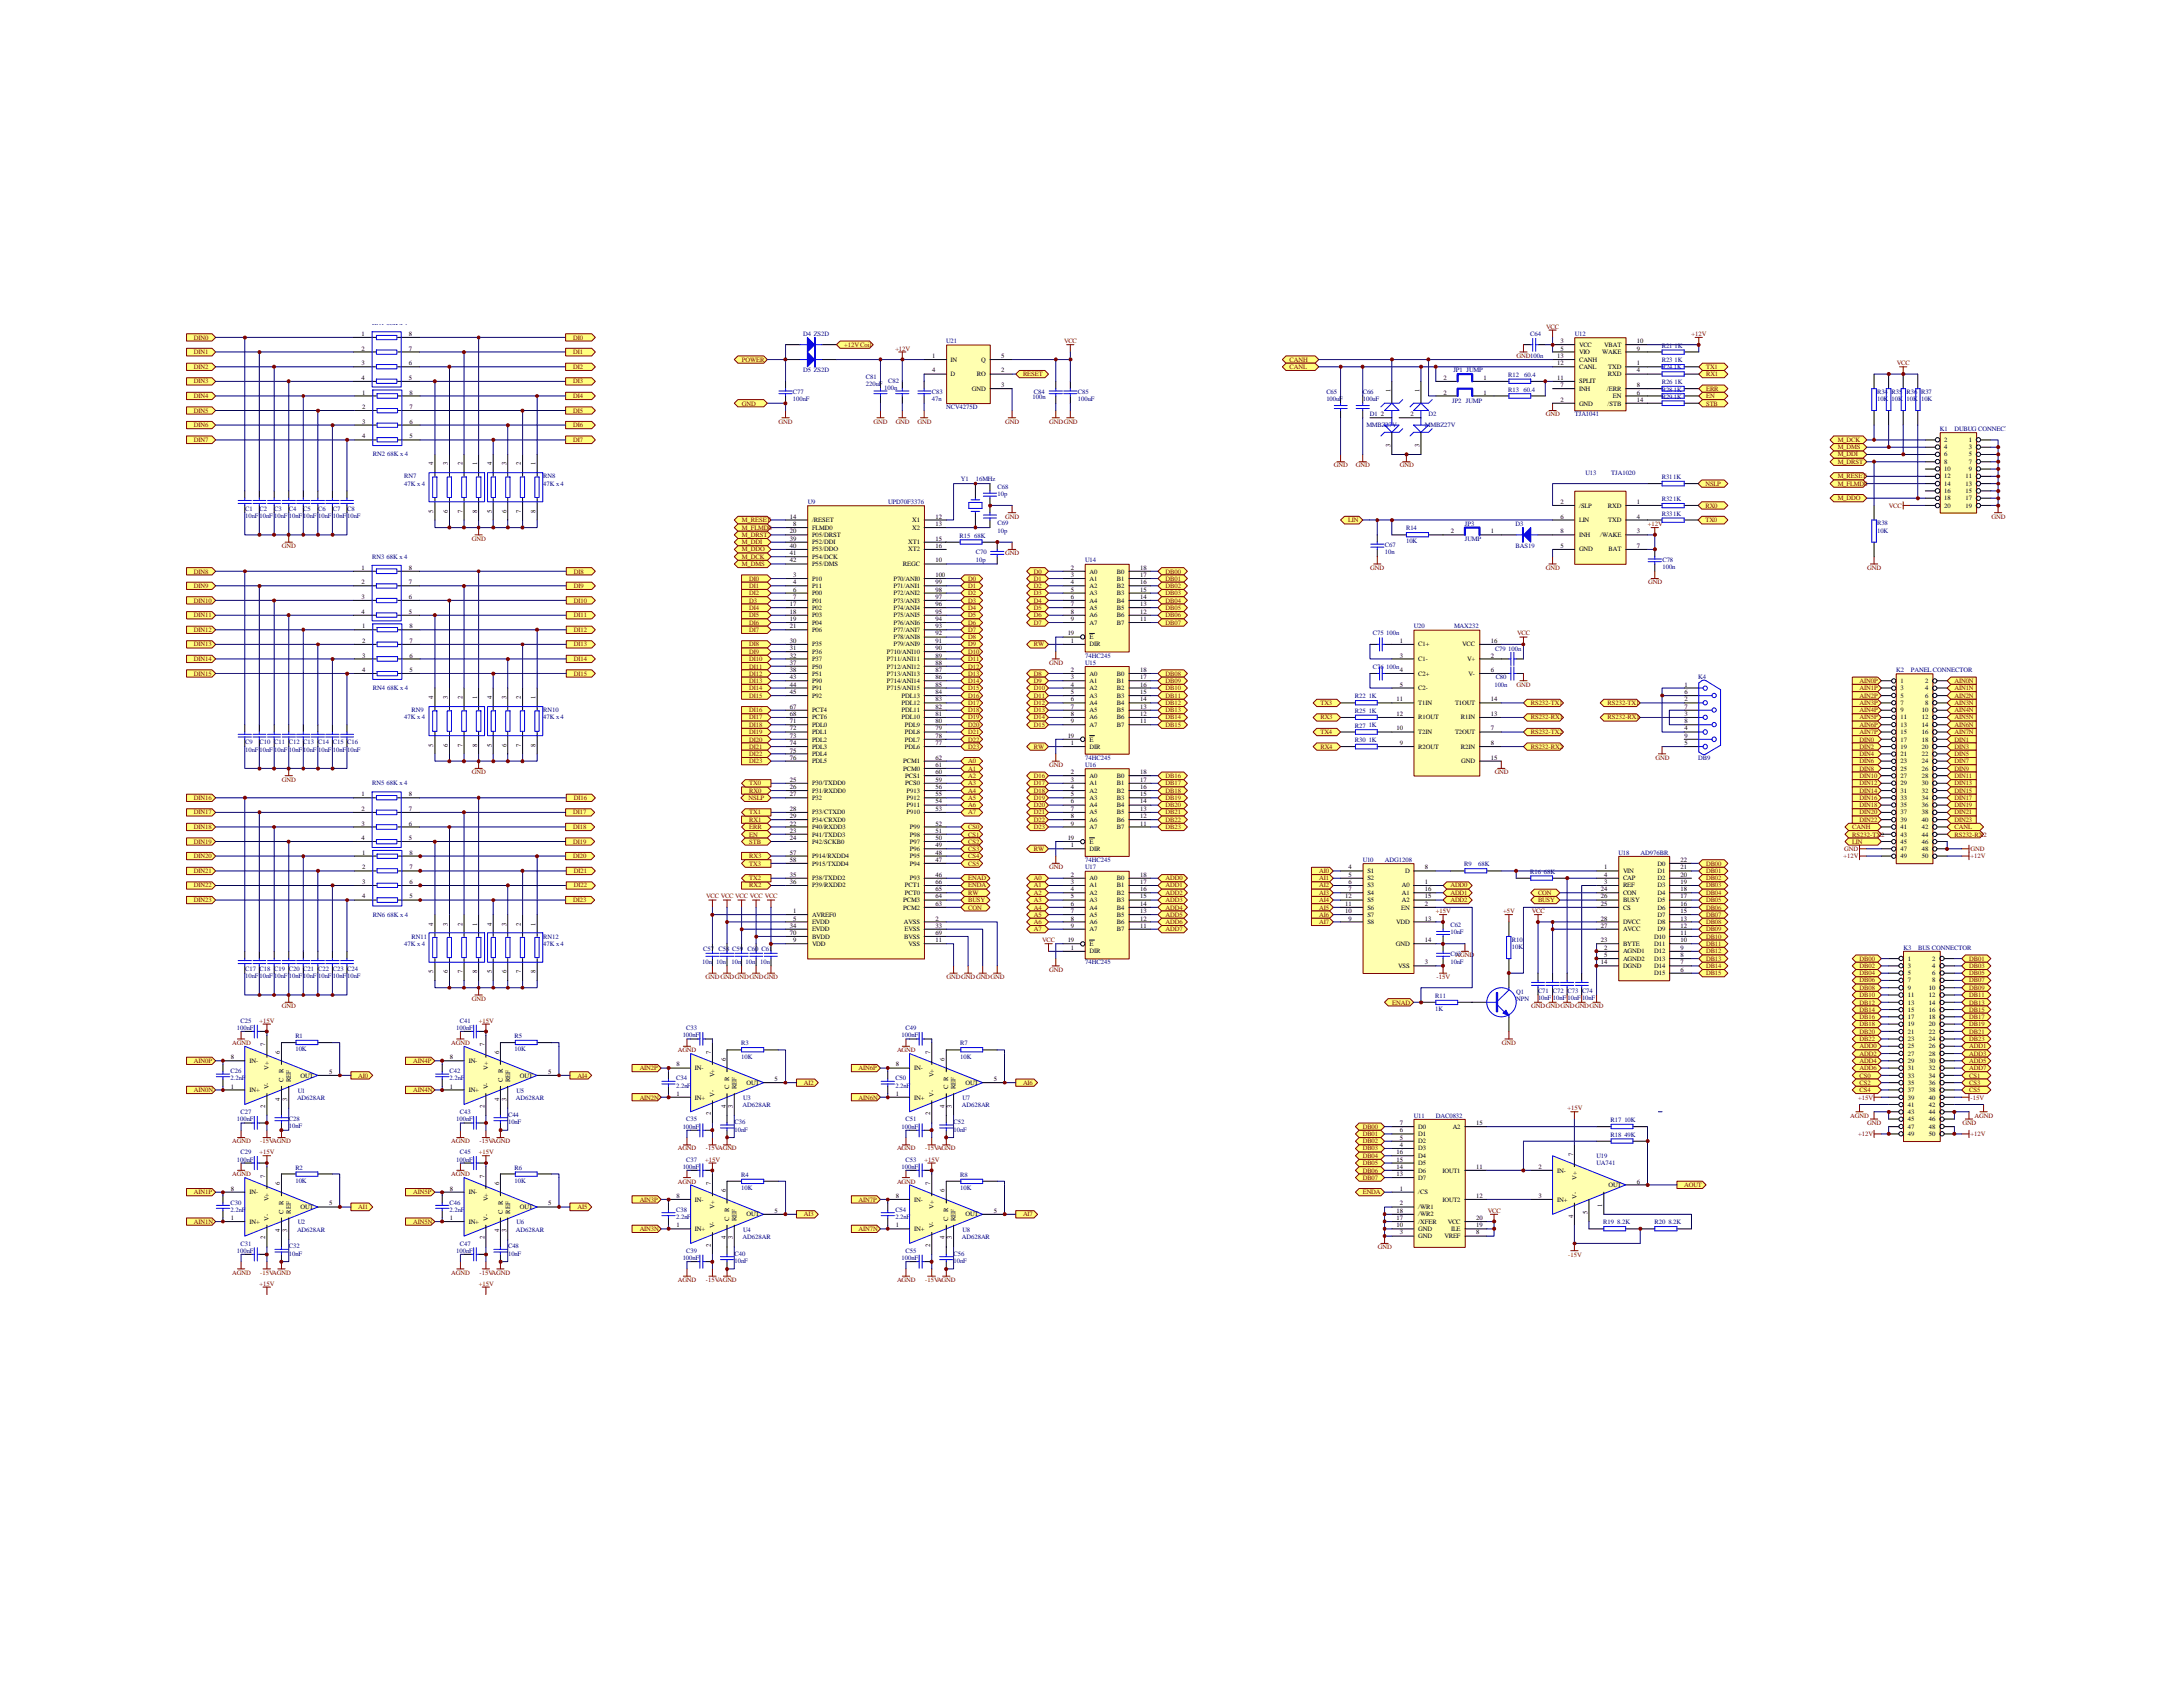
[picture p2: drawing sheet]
<svg xmlns="http://www.w3.org/2000/svg" width="279mm" height="216mm" viewBox="0 0 279 216" stroke-linecap="round" stroke-linejoin="round" font-family="sans-serif">
<defs><g id="words">
<g font-size=".8" fill="#000080">
<text x="47.6" y="41.6">RN1</text>
<text x="49.5" y="41.6">68K x 4</text>
<text x="102.8" y="47.7">D5 ZS2D</text>
<text x="102.8" y="43">D4 ZS2D</text>
<text x="121.1" y="43.9">U21</text>
<text x="186" y="47.7">JP1 JUMP</text>
<text x="195.8" y="43">C64</text>
<text x="201.5" y="43">U12</text>
<text x="212.7" y="47.3">R24 1K</text>
<text x="212.7" y="46.4">R23 1K</text>
<text x="212.7" y="44.5">R21 1K</text>
<text x="101.5" y="50.4">C77</text>
<text x="101.5" y="51.3">100nF</text>
<text x="110.8" y="48.5">C81</text>
<text x="110.8" y="49.4">220uF</text>
<text x="113.2" y="49.9">100n</text>
<text x="113.7" y="49">C82</text>
<text x="119.3" y="50.4">C83</text>
<text x="119.3" y="51.3">47n</text>
<text x="121.1" y="52.4">NCV4275D</text>
<text x="132.2" y="51.1">100n</text>
<text x="132.3" y="50.4">C84</text>
<text x="138" y="50.4">C85</text>
<text x="138" y="51.3">100uF</text>
<text x="169.8" y="50.4">C65</text>
<text x="169.8" y="51.3">100uF</text>
<text x="174.4" y="50.4">C66</text>
<text x="174.4" y="51.3">100uF</text>
<text x="175.3" y="53.3">D1</text>
<text x="182.8" y="53.3">D2</text>
<text x="185.8" y="51.5">JP2 JUMP</text>
<text x="193" y="50.1">R13 60.4</text>
<text x="193" y="48.2">R12</text>
<text x="195.1" y="48.2">60.4</text>
<text x="201.5" y="53.3">TJA1041</text>
<text x="212.7" y="50.1">R28 1K</text>
<text x="212.7" y="49.2">R26 1K</text>
<text x="212.7" y="51.1">R29 1K</text>
<text x="240.2" y="50.4">R34</text>
<text x="240.2" y="51.3">10K</text>
<text x="242.1" y="50.4">R35</text>
<text x="242.1" y="51.3">10K</text>
<text x="244" y="50.4">R36</text>
<text x="244" y="51.3">10K</text>
<text x="245.9" y="50.4">R37</text>
<text x="245.9" y="51.3">10K</text>
<text x="47.7" y="58.4">RN2 68K x 4</text>
<text x="174.9" y="54.7">MMBZ27V</text>
<text x="182.4" y="54.7">MMBZ27V</text>
<text x="248.3" y="55.2">K1</text>
<text x="250.1" y="55.2">DUBUG CONNECTOR</text>
<text x="31.4" y="65.4">C1</text>
<text x="33.2" y="65.4">C2</text>
<text x="35.1" y="65.4">C3</text>
<text x="37" y="65.4">C4</text>
<text x="38.8" y="65.4">C5</text>
<text x="40.7" y="65.4">C6</text>
<text x="42.6" y="65.4">C7</text>
<text x="44.4" y="65.4">C8</text>
<text x="51.7" y="61.2">RN7</text>
<text x="51.7" y="62.2">47K x 4</text>
<text x="69.5" y="61.2">RN8</text>
<text x="69.5" y="62.2">47K x 4</text>
<text x="103.4" y="64.5">U9</text>
<text x="113.7" y="64.5">UPD70F3376</text>
<text x="123" y="61.6">Y1</text>
<text x="124.9" y="61.6">16MHz</text>
<text x="127.7" y="62.5">C68</text>
<text x="127.7" y="63.5">10p</text>
<text x="202.9" y="60.7">U13</text>
<text x="206.2" y="60.7">TJA1020</text>
<text x="212.7" y="64.1">R321K</text>
<text x="212.7" y="61.3">R311K</text>
<text x="212.7" y="66">R331K</text>
<text x="31.4" y="66.3">10nF</text>
<text x="33.2" y="66.3">10nF 10nF 10nF 10nF</text>
<text x="40.7" y="66.3">10nF</text>
<text x="42.6" y="66.3">10nF</text>
<text x="44.4" y="66.3">10nF</text>
<text x="47.6" y="71.5">RN3 68K x 4</text>
<text x="122.8" y="68.8">R15 68K</text>
<text x="124.9" y="71">C70</text>
<text x="124.9" y="71.9">10p</text>
<text x="127.7" y="67.2">C69</text>
<text x="127.7" y="68.2">10p</text>
<text x="138.9" y="72">U14</text>
<text x="177.2" y="70">C67</text>
<text x="177.2" y="71">10n</text>
<text x="180" y="67.9">R14</text>
<text x="180" y="69.6">10K</text>
<text x="187.5" y="67.3">JP3</text>
<text x="187.5" y="69.2">JUMP</text>
<text x="194" y="67.3">D3</text>
<text x="194" y="70.1">BAS19</text>
<text x="212.8" y="71.9">C78</text>
<text x="240.2" y="67.2">R38</text>
<text x="240.2" y="68.2">10K</text>
<text x="212.8" y="72.8">100n</text>
<text x="175.7" y="81.3">C75 100n</text>
<text x="181" y="80.4">U20</text>
<text x="186.1" y="80.4">MAX232</text>
<text x="191.3" y="83.3">C79 100n</text>
<text x="47.7" y="88.3">RN4 68K x 4</text>
<text x="138.9" y="84.2">74HC245</text>
<text x="138.9" y="85.1">U15</text>
<text x="173.4" y="89.4">R22</text>
<text x="175.2" y="89.3">1K</text>
<text x="175.7" y="85.6">C76 100n</text>
<text x="191.3" y="87.9">100n</text>
<text x="191.4" y="87">C80</text>
<text x="217.3" y="86.9">K4</text>
<text x="242.7" y="86">K2</text>
<text x="244.6" y="86">PANEL CONNECTOR</text>
<text x="31.4" y="95.2">C9</text>
<text x="33.2" y="95.2">C10 C11 C12 C13 C14 C15 C16</text>
<text x="51.7" y="92.1">47K x 4</text>
<text x="52.7" y="91.1">RN9</text>
<text x="69.5" y="91.1">RN10</text>
<text x="69.5" y="92.1">47K x 4</text>
<text x="173.4" y="91.2">R25 1K</text>
<text x="173.4" y="95">R30 1K</text>
<text x="173.4" y="93.1">R27</text>
<text x="175.2" y="93">1K</text>
<text x="31.4" y="96.2">10nF</text>
<text x="33.2" y="96.2">10nF 10nF 10nF 10nF</text>
<text x="40.7" y="96.2">10nF</text>
<text x="42.6" y="96.2">10nF</text>
<text x="44.4" y="96.2">10nF</text>
<text x="47.6" y="100.5">RN5 68K x 4</text>
<text x="138.9" y="97.2">74HC245</text>
<text x="138.9" y="98.2">U16</text>
<text x="217.3" y="97.3">DB9</text>
<text x="138.9" y="110.3">74HC245</text>
<text x="138.9" y="111.3">U17</text>
<text x="174.4" y="110.3">U10</text>
<text x="177.2" y="110.3">ADG1208</text>
<text x="187.4" y="110.9">R9</text>
<text x="189.2" y="110.9">68K</text>
<text x="195.8" y="111.8">R16 68K</text>
<text x="207.1" y="109.4">U18</text>
<text x="210" y="109.4">AD976BR</text>
<text x="47.7" y="117.3">RN6 68K x 4</text>
<text x="185.6" y="118.7">C62</text>
<text x="185.6" y="119.6">10nF</text>
<text x="31.4" y="124.2">C17 C18 C19 C20 C21 C22 C23 C24</text>
<text x="31.4" y="125.2">10nF</text>
<text x="33.2" y="125.2">10nF 10nF 10nF 10nF</text>
<text x="40.7" y="125.2">10nF</text>
<text x="42.6" y="125.2">10nF</text>
<text x="44.4" y="125.2">10nF</text>
<text x="51.7" y="121.1">47K x 4</text>
<text x="52.7" y="120.1">RN11</text>
<text x="69.5" y="120.1">RN12</text>
<text x="69.5" y="121.1">47K x 4</text>
<text x="89.9" y="123.3">10n 10n</text>
<text x="90" y="121.7">C57 C58 C59 C60 C61</text>
<text x="93.6" y="123.3">10n 10n</text>
<text x="97.3" y="123.3">10n</text>
<text x="138.9" y="123.4">74HC245</text>
<text x="185.6" y="122.4">C63</text>
<text x="185.6" y="123.3">10nF</text>
<text x="193.5" y="120.5">R10</text>
<text x="193.5" y="121.5">10K</text>
<text x="243.6" y="121.5">K3</text>
<text x="245.5" y="121.5">BUS CONNECTOR</text>
<text x="30.3" y="131.8">100nF</text>
<text x="30.8" y="130.9">C25</text>
<text x="58.4" y="131.8">100nF</text>
<text x="58.8" y="130.9">C41</text>
<text x="87.8" y="131.8">C33</text>
<text x="115.9" y="131.8">C49</text>
<text x="183.7" y="127.7">R11</text>
<text x="183.7" y="129.4">1K</text>
<text x="194.1" y="127.2">Q1</text>
<text x="194.1" y="128.1">NPN</text>
<text x="196.8" y="127">C71 C72 C73 C74</text>
<text x="196.8" y="128">10nF 10nF 10nF 10nF</text>
<text x="29.5" y="137.3">C26</text>
<text x="37.8" y="132.8">R1</text>
<text x="37.8" y="134.5">10K</text>
<text x="57.5" y="137.3">C42</text>
<text x="65.9" y="132.8">R5</text>
<text x="65.9" y="134.5">10K</text>
<text x="87.4" y="132.8">100nF</text>
<text x="94.9" y="133.8">R3</text>
<text x="94.9" y="135.5">10K</text>
<text x="115.4" y="132.8">100nF</text>
<text x="122.9" y="133.8">R7</text>
<text x="122.9" y="135.5">10K</text>
<text x="29.5" y="138.3">2.2nF</text>
<text x="30.3" y="143.5">100nF</text>
<text x="30.8" y="142.6">C27</text>
<text x="37" y="143.4">C28</text>
<text x="38" y="140.8">AD628AR</text>
<text x="38.1" y="139.9">U1</text>
<text x="57.5" y="138.3">2.2nF</text>
<text x="58.4" y="143.5">100nF</text>
<text x="58.8" y="142.6">C43</text>
<text x="65" y="143">C44</text>
<text x="65" y="143.9">10nF</text>
<text x="66" y="140.8">AD628AR</text>
<text x="66.1" y="139.9">U5</text>
<text x="86.5" y="138.3">C34</text>
<text x="86.5" y="139.2">2.2nF</text>
<text x="87.8" y="143.5">C35</text>
<text x="94" y="143.9">C36</text>
<text x="95" y="141.7">AD628AR</text>
<text x="95.1" y="140.8">U3</text>
<text x="114.6" y="138.3">C50</text>
<text x="114.6" y="139.2">2.2nF</text>
<text x="115.9" y="143.5">C51</text>
<text x="122" y="143.9">C52</text>
<text x="123.1" y="141.7">AD628AR</text>
<text x="123.2" y="140.8">U7</text>
<text x="181" y="143">U11</text>
<text x="183.8" y="143">DAC0832</text>
<text x="206.1" y="143.6">R17 10K</text>
<text x="30.3" y="148.7">100nF</text>
<text x="30.8" y="147.7">C29</text>
<text x="37" y="144.4">10nF</text>
<text x="37.8" y="149.7">R2</text>
<text x="58.4" y="148.7">100nF</text>
<text x="58.8" y="147.7">C45</text>
<text x="65.9" y="149.7">R6</text>
<text x="87.4" y="144.4">100nF</text>
<text x="87.4" y="149.6">100nF</text>
<text x="87.8" y="148.7">C37</text>
<text x="94" y="144.8">10nF</text>
<text x="115.4" y="144.4">100nF</text>
<text x="115.4" y="149.6">100nF</text>
<text x="115.9" y="148.7">C53</text>
<text x="122" y="144.8">10nF</text>
<text x="204.3" y="148.2">U19</text>
<text x="204.3" y="149.1">UA741</text>
<text x="206.1" y="145.5">R18 49K</text>
<text x="29.5" y="154.2">C30</text>
<text x="29.5" y="155.1">2.2nF</text>
<text x="37.8" y="151.4">10K</text>
<text x="57.5" y="154.2">C46</text>
<text x="57.5" y="155.1">2.2nF</text>
<text x="65.9" y="151.4">10K</text>
<text x="86.5" y="155.1">C38</text>
<text x="94.9" y="150.6">R4</text>
<text x="94.9" y="152.3">10K</text>
<text x="114.6" y="155.1">C54</text>
<text x="122.9" y="150.6">R8</text>
<text x="122.9" y="152.3">10K</text>
<text x="30.3" y="160.4">100nF</text>
<text x="30.8" y="159.4">C31</text>
<text x="37" y="159.8">C32</text>
<text x="37" y="160.7">10nF</text>
<text x="38" y="157.6">AD628AR</text>
<text x="38.1" y="156.7">U2</text>
<text x="58.4" y="160.4">100nF</text>
<text x="58.8" y="159.4">C47</text>
<text x="65" y="159.8">C48</text>
<text x="65" y="160.7">10nF</text>
<text x="66" y="157.6">AD628AR</text>
<text x="66.1" y="156.7">U6</text>
<text x="86.5" y="156">2.2nF</text>
<text x="87.4" y="161.3">100nF</text>
<text x="87.8" y="160.4">C39</text>
<text x="94" y="160.7">C40</text>
<text x="94" y="161.7">10nF</text>
<text x="95" y="158.6">AD628AR</text>
<text x="95.1" y="157.6">U4</text>
<text x="114.6" y="156">2.2nF</text>
<text x="115.4" y="161.3">100nF</text>
<text x="115.9" y="160.4">C55</text>
<text x="122" y="160.7">C56</text>
<text x="122" y="161.7">10nF</text>
<text x="123.1" y="158.6">AD628AR</text>
<text x="123.2" y="157.6">U8</text>
<text x="205.2" y="156.7">R19 8.2K</text>
<text x="211.8" y="156.7">R20 8.2K</text>
</g>
<g font-size=".8" fill="#800000">
<text x="24.8" y="43.5">DIN0</text>
<text x="24.8" y="45.3">DIN1</text>
<text x="24.8" y="47.2">DIN2</text>
<text x="73.4" y="43.5">DI0</text>
<text x="73.4" y="45.3">DI1</text>
<text x="73.4" y="47.2">DI2</text>
<text x="95" y="46.3">POWER</text>
<text x="108" y="44.4">+12V Coil</text>
<text x="114.6" y="44.9">+12V</text>
<text x="136.2" y="43.9">VCC</text>
<text x="165.1" y="46.3">CANH</text>
<text x="165.1" y="47.2">CANL</text>
<text x="194.1" y="45.8">GND100n</text>
<text x="197.9" y="42.1">VCC</text>
<text x="216.5" y="43">+12V</text>
<text x="218.4" y="47.2">TX1</text>
<text x="242.8" y="46.7">VCC</text>
<text x="24.8" y="49.1">DIN3</text>
<text x="24.8" y="51">DIN4</text>
<text x="24.8" y="52.8">DIN5</text>
<text x="73.4" y="49.1">DI3</text>
<text x="73.4" y="51">DI4</text>
<text x="73.4" y="52.8">DI5</text>
<text x="95" y="51.9">GND</text>
<text x="130.9" y="48.1">RESET</text>
<text x="197.9" y="53.3">GND</text>
<text x="218.4" y="48.1">RX1</text>
<text x="218.4" y="51.9">STB</text>
<text x="218.4" y="50">ERR</text>
<text x="218.4" y="51">EN</text>
<text x="24.8" y="54.7">DIN6</text>
<text x="24.8" y="56.6">DIN7</text>
<text x="73.4" y="54.7">DI6</text>
<text x="73.4" y="56.6">DI7</text>
<text x="99.7" y="54.2">GND</text>
<text x="111.8" y="54.2">GND</text>
<text x="114.6" y="54.2">GND</text>
<text x="117.4" y="54.2">GND</text>
<text x="128.7" y="54.2">GND</text>
<text x="134.3" y="54.2">GNDGND</text>
<text x="170.7" y="59.8">GND</text>
<text x="173.5" y="59.8">GND</text>
<text x="179.2" y="59.8">GND</text>
<text x="235.2" y="59.4">M_DRST</text>
<text x="235.2" y="58.4">M_DDI</text>
<text x="235.2" y="56.6">M_DCK</text>
<text x="235.2" y="57.5">M_DMS</text>
<text x="218.3" y="65">RX0</text>
<text x="218.3" y="62.2">NSLP</text>
<text x="235.2" y="61.2">M_RESET</text>
<text x="235.2" y="62.2">M_FLMD0</text>
<text x="235.2" y="64.1">M_DDO</text>
<text x="241.8" y="65">VCC</text>
<text x="36.1" y="70.1">GND</text>
<text x="60.4" y="69.2">GND</text>
<text x="95" y="66.8">M_RESET</text>
<text x="95" y="67.8">M_FLMD0</text>
<text x="95" y="68.7">M_DRST</text>
<text x="95" y="69.6">M_DDI</text>
<text x="95" y="70.6">M_DDO</text>
<text x="95" y="71.5">M_DCK</text>
<text x="128.7" y="66.4">GND</text>
<text x="128.7" y="71">GND</text>
<text x="172.6" y="66.8">LIN</text>
<text x="210.9" y="67.3">+12V</text>
<text x="218.3" y="66.8">TX0</text>
<text x="254.9" y="66.4">GND</text>
<text x="24.8" y="73.4">DIN8</text>
<text x="24.8" y="75.3">DIN9</text>
<text x="24.8" y="77.1">DIN10</text>
<text x="73.4" y="73.4">DI8</text>
<text x="73.4" y="75.3">DI9</text>
<text x="73.4" y="77.1">DI10</text>
<text x="95" y="72.5">M_DMS</text>
<text x="95.9" y="74.3">DI0</text>
<text x="95.9" y="75.3">DI1</text>
<text x="95.9" y="76.2">DI2</text>
<text x="95.9" y="77.1">D3</text>
<text x="123.9" y="74.3">D0</text>
<text x="123.9" y="75.3">D1</text>
<text x="123.9" y="76.2">D2</text>
<text x="123.9" y="77.1">D3</text>
<text x="132.3" y="73.4">D0</text>
<text x="132.3" y="74.3">D1</text>
<text x="132.3" y="75.3">D2</text>
<text x="132.3" y="76.2">D3</text>
<text x="132.3" y="77.1">D4</text>
<text x="149.2" y="73.4">DB00</text>
<text x="149.2" y="74.3">DB01</text>
<text x="149.2" y="75.3">DB02</text>
<text x="149.2" y="76.2">DB03</text>
<text x="149.2" y="77.1">DB04</text>
<text x="175.4" y="72.9">GND</text>
<text x="197.9" y="72.9">GND</text>
<text x="210.9" y="74.8">GND</text>
<text x="239" y="72.9">GND</text>
<text x="24.8" y="79">DIN11</text>
<text x="24.8" y="80.9">DIN12</text>
<text x="24.8" y="82.7">DIN13</text>
<text x="73.4" y="79">DI11</text>
<text x="73.4" y="80.9">DI12</text>
<text x="73.4" y="82.7">DI13</text>
<text x="95.9" y="78.1">DI4</text>
<text x="95.9" y="79">DI5</text>
<text x="95.9" y="79.9">DI6</text>
<text x="95.9" y="80.9">DI7</text>
<text x="95.9" y="82.7">DI8</text>
<text x="95.9" y="83.7">DI9</text>
<text x="123.9" y="78.1">D4</text>
<text x="123.9" y="79">D5</text>
<text x="123.9" y="79.9">D6</text>
<text x="123.9" y="80.9">D7</text>
<text x="123.9" y="81.8">D8</text>
<text x="123.9" y="82.7">D9</text>
<text x="123.9" y="83.7">D10</text>
<text x="132.3" y="78.1">D5</text>
<text x="132.3" y="79">D6</text>
<text x="132.3" y="79.9">D7</text>
<text x="132.3" y="82.7">RW</text>
<text x="149.2" y="78.1">DB05</text>
<text x="149.2" y="79">DB06</text>
<text x="149.2" y="79.9">DB07</text>
<text x="194.2" y="81.3">VCC</text>
<text x="24.8" y="84.6">DIN14</text>
<text x="24.8" y="86.5">DIN15</text>
<text x="73.4" y="84.6">DI14</text>
<text x="73.4" y="86.5">DI15</text>
<text x="95.9" y="84.6">DI10</text>
<text x="95.9" y="85.6">DI11</text>
<text x="95.9" y="86.5">DI12</text>
<text x="95.9" y="87.4">DI13</text>
<text x="95.9" y="88.3">DI14</text>
<text x="95.9" y="89.3">DI15</text>
<text x="123.9" y="84.6">D11</text>
<text x="123.9" y="85.6">D12</text>
<text x="123.9" y="86.5">D13</text>
<text x="123.9" y="87.4">D14</text>
<text x="123.9" y="88.3">D15</text>
<text x="123.9" y="89.3">D16</text>
<text x="132.3" y="86.5">D8</text>
<text x="132.3" y="87.4">D9</text>
<text x="132.3" y="88.3">D10</text>
<text x="132.3" y="89.3">D11</text>
<text x="134.3" y="85.1">GND</text>
<text x="149.2" y="86.5">DB08</text>
<text x="149.2" y="87.4">DB09</text>
<text x="149.2" y="88.3">DB10</text>
<text x="149.2" y="89.3">DB11</text>
<text x="194.1" y="87.9">GND</text>
<text x="238" y="87.4">AIN0P</text>
<text x="238" y="88.3">AIN1P</text>
<text x="238" y="89.3">AIN2P</text>
<text x="250.1" y="87.4">AIN0N</text>
<text x="250.1" y="88.3">AIN1N</text>
<text x="250.1" y="89.3">AIN2N</text>
<text x="95.9" y="91.1">DI16</text>
<text x="95.9" y="92.1">DI17</text>
<text x="95.9" y="93">DI18</text>
<text x="95.9" y="93.9">DI19</text>
<text x="95.9" y="94.9">DI20</text>
<text x="95.9" y="95.8">DI21</text>
<text x="123.9" y="90.2">D17</text>
<text x="123.9" y="91.1">D18</text>
<text x="123.9" y="92.1">D19</text>
<text x="123.9" y="93">D20</text>
<text x="123.9" y="93.9">D21</text>
<text x="123.9" y="94.9">D22</text>
<text x="123.9" y="95.8">D23</text>
<text x="132.3" y="95.8">RW</text>
<text x="132.3" y="90.2">D12</text>
<text x="132.3" y="91.1">D13</text>
<text x="132.3" y="92.1">D14</text>
<text x="132.3" y="93">D15</text>
<text x="149.2" y="90.2">DB12</text>
<text x="149.2" y="91.1">DB13</text>
<text x="149.2" y="92.1">DB14</text>
<text x="149.2" y="93">DB15</text>
<text x="169" y="90.2">TX3</text>
<text x="169" y="92.1">RX3</text>
<text x="169" y="93.9">TX4</text>
<text x="169" y="95.8">RX4</text>
<text x="195.9" y="90.2">RS232-TX1</text>
<text x="195.9" y="92.1">RS232-RX1</text>
<text x="195.9" y="93.9">RS232-TX2</text>
<text x="195.9" y="95.8">RS232-RX2</text>
<text x="205.7" y="92.1">RS232-RX1</text>
<text x="205.7" y="90.2">RS232-TX1</text>
<text x="238" y="90.2">AIN3P</text>
<text x="238" y="91.1">AIN4P</text>
<text x="238" y="92.1">AIN5P</text>
<text x="238" y="93">AIN6P</text>
<text x="238" y="93.9">AIN7P</text>
<text x="238" y="94.9">DIN0</text>
<text x="238" y="95.8">DIN2</text>
<text x="250.1" y="90.2">AIN3N</text>
<text x="250.1" y="91.1">AIN4N</text>
<text x="250.1" y="92.1">AIN5N</text>
<text x="250.1" y="93">AIN6N</text>
<text x="250.1" y="93.9">AIN7N</text>
<text x="250.1" y="94.9">DIN1</text>
<text x="250.1" y="95.8">DIN3</text>
<text x="36.1" y="100">GND</text>
<text x="60.4" y="99.1">GND</text>
<text x="95.9" y="96.8">DI22</text>
<text x="95.9" y="97.7">DI23</text>
<text x="95.9" y="101.4">RX0</text>
<text x="95.9" y="100.5">TX0</text>
<text x="123.9" y="97.7">A0</text>
<text x="123.9" y="98.6">A1</text>
<text x="123.9" y="99.6">A2</text>
<text x="123.9" y="100.5">A3</text>
<text x="123.9" y="101.4">A4</text>
<text x="132.3" y="99.6">D16</text>
<text x="132.3" y="100.5">D17</text>
<text x="132.3" y="101.4">D18</text>
<text x="134.3" y="98.2">GND</text>
<text x="149.2" y="99.6">DB16</text>
<text x="149.2" y="100.5">DB17</text>
<text x="149.2" y="101.4">DB18</text>
<text x="191.3" y="99.1">GND</text>
<text x="211.9" y="97.2">GND</text>
<text x="238" y="96.8">DIN4</text>
<text x="238" y="97.7">DIN6</text>
<text x="238" y="98.6">DIN8</text>
<text x="238" y="99.6">DIN10</text>
<text x="238" y="100.5">DIN12</text>
<text x="238" y="101.4">DIN14</text>
<text x="250.1" y="96.8">DIN5</text>
<text x="250.1" y="97.7">DIN7</text>
<text x="250.1" y="98.6">DIN9</text>
<text x="250.1" y="99.6">DIN11</text>
<text x="250.1" y="100.5">DIN13</text>
<text x="250.1" y="101.4">DIN15</text>
<text x="24.8" y="102.4">DIN16</text>
<text x="24.8" y="104.2">DIN17</text>
<text x="24.8" y="106.1">DIN18</text>
<text x="24.8" y="108">DIN19</text>
<text x="73.4" y="104.2">DI17</text>
<text x="73.4" y="106.1">DI18</text>
<text x="73.4" y="108">DI19</text>
<text x="73.4" y="102.4">DI16</text>
<text x="95.8" y="102.4">NSLP</text>
<text x="95.9" y="105.2">RX1</text>
<text x="95.9" y="104.2">TX1</text>
<text x="95.9" y="108">STB</text>
<text x="95.9" y="106.1">ERR</text>
<text x="95.9" y="107.1">EN</text>
<text x="123.9" y="106.1">CS0</text>
<text x="123.9" y="107.1">CS1</text>
<text x="123.9" y="108">CS2</text>
<text x="123.9" y="102.4">A5</text>
<text x="123.9" y="103.3">A6</text>
<text x="123.9" y="104.2">A7</text>
<text x="132.3" y="102.4">D19</text>
<text x="132.3" y="103.3">D20</text>
<text x="132.3" y="104.2">D21</text>
<text x="132.3" y="105.2">D22</text>
<text x="132.3" y="106.1">D23</text>
<text x="149.2" y="102.4">DB19</text>
<text x="149.2" y="103.3">DB20</text>
<text x="149.2" y="104.2">DB21</text>
<text x="149.2" y="105.2">DB22</text>
<text x="149.2" y="106.1">DB23</text>
<text x="237.1" y="106.1">CANH</text>
<text x="237.1" y="108">LIN</text>
<text x="237.1" y="107.1">RS232-TX2</text>
<text x="238" y="102.4">DIN16</text>
<text x="238" y="103.3">DIN18</text>
<text x="238" y="104.2">DIN20</text>
<text x="238" y="105.2">DIN22</text>
<text x="250.1" y="106.1">CANL</text>
<text x="250.1" y="107.1">RS232-RX2</text>
<text x="250.1" y="102.4">DIN17</text>
<text x="250.1" y="103.3">DIN19</text>
<text x="250.1" y="104.2">DIN21</text>
<text x="250.1" y="105.2">DIN23</text>
<text x="24.8" y="109.9">DIN20</text>
<text x="24.8" y="111.7">DIN21</text>
<text x="24.8" y="113.6">DIN22</text>
<text x="73.4" y="109.9">DI20</text>
<text x="73.4" y="111.7">DI21</text>
<text x="73.4" y="113.6">DI22</text>
<text x="95.9" y="109.9">RX3</text>
<text x="95.9" y="113.6">RX2</text>
<text x="95.9" y="112.6">TX2</text>
<text x="95.9" y="110.8">TX3</text>
<text x="123.9" y="108.9">CS3</text>
<text x="123.9" y="109.9">CS4</text>
<text x="123.9" y="110.8">CS5</text>
<text x="123.9" y="112.6">ENAD</text>
<text x="123.9" y="113.6">ENDA</text>
<text x="132.3" y="108.9">RW</text>
<text x="132.3" y="112.6">A0</text>
<text x="132.3" y="113.6">A1</text>
<text x="134.3" y="111.3">GND</text>
<text x="149.2" y="112.6">ADD0</text>
<text x="149.2" y="113.6">ADD1</text>
<text x="168.8" y="111.7">AI0</text>
<text x="168.8" y="112.6">AI1</text>
<text x="168.8" y="113.6">AI2</text>
<text x="185.6" y="113.6">ADD0</text>
<text x="218.4" y="110.8">DB00</text>
<text x="218.4" y="111.7">DB01</text>
<text x="218.4" y="112.6">DB02</text>
<text x="218.4" y="113.6">DB03</text>
<text x="236" y="109.9">+12V</text>
<text x="236.1" y="108.9">GND</text>
<text x="252.2" y="108.9">GND</text>
<text x="252.2" y="109.9">+12V</text>
<text x="24.8" y="115.4">DIN23</text>
<text x="73.4" y="115.4">DI23</text>
<text x="90.4" y="115">VCC VCC VCC VCC VCC</text>
<text x="123.9" y="115.4">BUSY</text>
<text x="123.9" y="116.4">CON</text>
<text x="123.9" y="114.5">RW</text>
<text x="132.3" y="114.5">A2</text>
<text x="132.3" y="115.4">A3</text>
<text x="132.3" y="116.4">A4</text>
<text x="132.3" y="117.3">A5</text>
<text x="132.3" y="118.3">A6</text>
<text x="132.3" y="119.2">A7</text>
<text x="149.2" y="114.5">ADD2</text>
<text x="149.2" y="115.4">ADD3</text>
<text x="149.2" y="116.4">ADD4</text>
<text x="149.2" y="117.3">ADD5</text>
<text x="149.2" y="118.3">ADD6</text>
<text x="149.2" y="119.2">ADD7</text>
<text x="168.8" y="114.5">AI3</text>
<text x="168.8" y="115.4">AI4</text>
<text x="168.8" y="116.4">AI5</text>
<text x="168.8" y="117.3">AI6</text>
<text x="168.8" y="118.3">AI7</text>
<text x="183.8" y="116.9">+15V</text>
<text x="185.6" y="114.5">ADD1</text>
<text x="185.6" y="115.4">ADD2</text>
<text x="192.4" y="116.9">+5V</text>
<text x="196" y="116.9">VCC</text>
<text x="196.8" y="115.4">BUSY</text>
<text x="196.8" y="114.5">CON</text>
<text x="218.4" y="114.5">DB04</text>
<text x="218.4" y="115.4">DB05</text>
<text x="218.4" y="116.4">DB06</text>
<text x="218.4" y="117.3">DB07</text>
<text x="218.4" y="118.3">DB08</text>
<text x="218.4" y="119.2">DB09</text>
<text x="90.3" y="125.3">GNDGNDGNDGNDGND</text>
<text x="121.2" y="125.3">GNDGNDGNDGND</text>
<text x="133.4" y="120.6">VCC</text>
<text x="134.3" y="124.3">GND</text>
<text x="183.9" y="125.3">-15V</text>
<text x="186.3" y="122.5">AGND</text>
<text x="218.4" y="120.1">DB10</text>
<text x="218.4" y="121.1">DB11</text>
<text x="218.4" y="122">DB12</text>
<text x="218.4" y="122.9">DB13</text>
<text x="218.4" y="123.9">DB14</text>
<text x="218.4" y="124.8">DB15</text>
<text x="238" y="122.9">DB00</text>
<text x="238" y="123.9">DB02</text>
<text x="238" y="124.8">DB04</text>
<text x="238" y="125.7">DB06</text>
<text x="252.1" y="122.9">DB01</text>
<text x="252.1" y="123.9">DB03</text>
<text x="252.1" y="124.8">DB05</text>
<text x="252.1" y="125.7">DB07</text>
<text x="33.2" y="130.9">+15V</text>
<text x="36.1" y="129">GND</text>
<text x="60.4" y="128.1">GND</text>
<text x="61.3" y="130.9">+15V</text>
<text x="178.2" y="128.6">ENAD</text>
<text x="196" y="129">GNDGNDGNDGNDGND</text>
<text x="238" y="126.7">DB08</text>
<text x="238" y="127.6">DB10</text>
<text x="238" y="128.6">DB12</text>
<text x="238" y="129.5">DB14</text>
<text x="238" y="130.4">DB16</text>
<text x="238" y="131.4">DB18</text>
<text x="252.1" y="126.7">DB09</text>
<text x="252.1" y="127.6">DB11</text>
<text x="252.1" y="128.6">DB13</text>
<text x="252.1" y="129.5">DB15</text>
<text x="252.1" y="130.4">DB17</text>
<text x="252.1" y="131.4">DB19</text>
<text x="24.8" y="136">AIN0P</text>
<text x="29.7" y="133.7">AGND</text>
<text x="45.8" y="137.9">AI0</text>
<text x="52.9" y="136">AIN4P</text>
<text x="57.7" y="133.7">AGND</text>
<text x="73.9" y="137.9">AI4</text>
<text x="81.9" y="136.9">AIN2P</text>
<text x="86.7" y="134.6">AGND</text>
<text x="109.9" y="136.9">AIN6P</text>
<text x="114.8" y="134.6">AGND</text>
<text x="192.2" y="133.7">GND</text>
<text x="238" y="132.3">DB20</text>
<text x="238" y="133.2">DB22</text>
<text x="238" y="134.2">ADD0</text>
<text x="238" y="135.1">ADD2</text>
<text x="238" y="136">ADD4</text>
<text x="238" y="136.9">ADD6</text>
<text x="238" y="137.9">CS0</text>
<text x="252.1" y="132.3">DB21</text>
<text x="252.1" y="133.2">DB23</text>
<text x="252.1" y="134.2">ADD1</text>
<text x="252.1" y="135.1">ADD3</text>
<text x="252.1" y="136">ADD5</text>
<text x="252.1" y="136.9">ADD7</text>
<text x="252.1" y="137.9">CS1</text>
<text x="24.8" y="139.8">AIN0N</text>
<text x="52.9" y="139.8">AIN4N</text>
<text x="81.9" y="140.7">AIN2N</text>
<text x="102.9" y="138.9">AI2</text>
<text x="109.9" y="140.7">AIN6N</text>
<text x="130.9" y="138.9">AI6</text>
<text x="200.6" y="142.1">+15V</text>
<text x="236.8" y="143">AGND</text>
<text x="237.8" y="140.7">+15V</text>
<text x="238" y="138.9">CS2</text>
<text x="238" y="139.8">CS4</text>
<text x="239" y="144">GND</text>
<text x="251.2" y="144">GND</text>
<text x="252.1" y="138.9">CS3</text>
<text x="252.1" y="139.8">CS5</text>
<text x="252.2" y="140.7">-15V</text>
<text x="252.7" y="143">AGND</text>
<text x="29.7" y="146.3">AGND</text>
<text x="33.2" y="147.7">+15V</text>
<text x="33.3" y="146.3">-15VAGND</text>
<text x="57.7" y="146.3">AGND</text>
<text x="61.3" y="147.7">+15V</text>
<text x="61.4" y="146.3">-15VAGND</text>
<text x="86.7" y="147.2">AGND</text>
<text x="90.3" y="148.7">+15V</text>
<text x="90.3" y="147.2">-15VAGND</text>
<text x="114.8" y="147.2">AGND</text>
<text x="118.3" y="148.7">+15V</text>
<text x="118.4" y="147.2">-15VAGND</text>
<text x="174.4" y="144.4">DB00</text>
<text x="174.4" y="145.4">DB01</text>
<text x="174.4" y="146.3">DB02</text>
<text x="174.4" y="147.2">DB03</text>
<text x="174.4" y="148.2">DB04</text>
<text x="174.4" y="149.1">DB05</text>
<text x="237.8" y="145.4">+12V</text>
<text x="252.2" y="145.4">+12V</text>
<text x="24.8" y="152.9">AIN1P</text>
<text x="29.7" y="150.5">AGND</text>
<text x="45.8" y="154.7">AI1</text>
<text x="52.9" y="152.9">AIN5P</text>
<text x="57.7" y="150.5">AGND</text>
<text x="73.9" y="154.7">AI5</text>
<text x="81.9" y="153.8">AIN3P</text>
<text x="86.7" y="151.5">AGND</text>
<text x="102.9" y="155.7">AI3</text>
<text x="109.9" y="153.8">AIN7P</text>
<text x="114.8" y="151.5">AGND</text>
<text x="130.9" y="155.7">AI7</text>
<text x="174.4" y="150.1">DB06</text>
<text x="174.4" y="151">DB07</text>
<text x="174.4" y="152.9">ENDA</text>
<text x="190.4" y="155.2">VCC</text>
<text x="215.6" y="151.9">AOUT</text>
<text x="24.8" y="156.6">AIN1N</text>
<text x="52.9" y="156.6">AIN5N</text>
<text x="81.9" y="157.5">AIN3N</text>
<text x="109.9" y="157.5">AIN7N</text>
<text x="176.4" y="159.9">GND</text>
<text x="200.7" y="160.8">-15V</text>
<text x="29.7" y="163.2">AGND</text>
<text x="33.2" y="164.5">+15V</text>
<text x="33.3" y="163.2">-15VAGND</text>
<text x="57.7" y="163.2">AGND</text>
<text x="61.3" y="164.5">+15V</text>
<text x="61.4" y="163.2">-15VAGND</text>
<text x="86.7" y="164.1">AGND</text>
<text x="90.3" y="164.1">-15VAGND</text>
<text x="114.8" y="164.1">AGND</text>
<text x="118.4" y="164.1">-15VAGND</text>
</g>
<g font-size=".8">
<text x="46.3" y="43">1</text>
<text x="46.3" y="44.9">2</text>
<text x="46.3" y="46.7">3</text>
<text x="52.3" y="43">8</text>
<text x="52.3" y="44.9">7</text>
<text x="52.3" y="46.7">6</text>
<text x="119.3" y="45.8">1</text>
<text x="119.3" y="47.7">4</text>
<text x="121.7" y="46.3">IN</text>
<text x="125.6" y="46.3">Q</text>
<text x="128.1" y="47.7">2</text>
<text x="128.1" y="45.8">5</text>
<text x="199.3" y="45.8">13</text>
<text x="199.3" y="46.7">12</text>
<text x="199.7" y="44.9">5</text>
<text x="199.7" y="43.9">3</text>
<text x="202.1" y="45.3">VIO</text>
<text x="202.1" y="44.4">VCC</text>
<text x="202.1" y="46.3">CANH</text>
<text x="202.1" y="47.2">CANL</text>
<text x="205.1" y="45.3">WAKE</text>
<text x="205.3" y="44.4">VBAT</text>
<text x="205.8" y="47.2">TXD</text>
<text x="209.5" y="46.7">1</text>
<text x="209.5" y="47.7">4</text>
<text x="209.5" y="44.9">9</text>
<text x="209.5" y="43.9">10</text>
<text x="46.3" y="48.6">4</text>
<text x="46.4" y="50.5">1</text>
<text x="46.4" y="52.4">2</text>
<text x="52.3" y="48.6">5</text>
<text x="52.4" y="50.5">8</text>
<text x="52.4" y="52.4">7</text>
<text x="121.7" y="48.1">D</text>
<text x="124.4" y="50">GND</text>
<text x="125" y="48.1">RO</text>
<text x="128.1" y="49.5">3</text>
<text x="176.7" y="53.3">2</text>
<text x="178" y="50.2" transform="rotate(-90 178 50.2)">1</text>
<text x="180.5" y="53.3">2</text>
<text x="181.7" y="50.2" transform="rotate(-90 181.7 50.2)">1</text>
<text x="184.7" y="48.6">2</text>
<text x="184.7" y="50.5">2</text>
<text x="189.9" y="48.6">1</text>
<text x="189.9" y="50.5">1</text>
<text x="199.3" y="48.6">11</text>
<text x="199.7" y="51.4">2</text>
<text x="199.7" y="49.5">7</text>
<text x="202.1" y="49.1">SPLIT</text>
<text x="202.1" y="51.9">GND</text>
<text x="202.1" y="50">INH</text>
<text x="205.7" y="50">/ERR</text>
<text x="205.7" y="51.9">/STB</text>
<text x="205.8" y="48.1">RXD</text>
<text x="206.4" y="51">EN</text>
<text x="209.5" y="50.5">6</text>
<text x="209.5" y="49.5">8</text>
<text x="209.5" y="51.4">14</text>
<text x="46.4" y="54.2">3</text>
<text x="46.4" y="56.1">4</text>
<text x="52.4" y="54.2">6</text>
<text x="52.4" y="56.1">5</text>
<text x="55.5" y="59.6" transform="rotate(-90 55.5 59.6)">4</text>
<text x="57.3" y="59.6" transform="rotate(-90 57.3 59.6)">3</text>
<text x="59.2" y="59.6" transform="rotate(-90 59.2 59.6)">2</text>
<text x="61.1" y="59.6" transform="rotate(-90 61.1 59.6)">1</text>
<text x="62.9" y="59.6" transform="rotate(-90 62.9 59.6)">4</text>
<text x="64.8" y="59.6" transform="rotate(-90 64.8 59.6)">3</text>
<text x="66.7" y="59.6" transform="rotate(-90 66.7 59.6)">2</text>
<text x="68.5" y="59.6" transform="rotate(-90 68.5 59.6)">1</text>
<text x="178" y="57.2" transform="rotate(-90 178 57.2)">3</text>
<text x="181.7" y="57.2" transform="rotate(-90 181.7 57.2)">3</text>
<text x="248.8" y="56.6">2</text>
<text x="248.8" y="57.5">4</text>
<text x="248.8" y="58.4">6</text>
<text x="248.8" y="59.4">8</text>
<text x="252" y="56.6">1</text>
<text x="252" y="57.5">3</text>
<text x="252" y="58.4">5</text>
<text x="252" y="59.4">7</text>
<text x="55.5" y="65.6" transform="rotate(-90 55.5 65.6)">5</text>
<text x="57.3" y="65.6" transform="rotate(-90 57.3 65.6)">6</text>
<text x="59.2" y="65.6" transform="rotate(-90 59.2 65.6)">7</text>
<text x="61.1" y="65.6" transform="rotate(-90 61.1 65.6)">8</text>
<text x="62.9" y="65.6" transform="rotate(-90 62.9 65.6)">5</text>
<text x="64.8" y="65.6" transform="rotate(-90 64.8 65.6)">6</text>
<text x="66.7" y="65.6" transform="rotate(-90 66.7 65.6)">7</text>
<text x="68.5" y="65.6" transform="rotate(-90 68.5 65.6)">8</text>
<text x="199.7" y="64.5">2</text>
<text x="202.1" y="65">/SLP</text>
<text x="205.8" y="65">RXD</text>
<text x="209.5" y="64.5">1</text>
<text x="248.8" y="60.3">10</text>
<text x="248.8" y="61.2">12</text>
<text x="248.8" y="62.2">14</text>
<text x="248.8" y="63.1">16</text>
<text x="248.8" y="64.1">18</text>
<text x="248.8" y="65">20</text>
<text x="251.5" y="61.2">11</text>
<text x="251.5" y="62.2">13</text>
<text x="251.5" y="63.1">15</text>
<text x="251.5" y="64.1">17</text>
<text x="251.5" y="65">19</text>
<text x="252" y="60.3">9</text>
<text x="101.1" y="68.2">20</text>
<text x="101.1" y="69.2">39</text>
<text x="101.1" y="70.1">40</text>
<text x="101.1" y="71">41</text>
<text x="101.1" y="72">42</text>
<text x="101.1" y="66.4">14</text>
<text x="101.5" y="67.3">8</text>
<text x="103.9" y="68.7">P05/DRST</text>
<text x="103.9" y="69.6">P52/DDI</text>
<text x="103.9" y="70.6">P53/DDO</text>
<text x="103.9" y="71.5">P54/DCK</text>
<text x="103.9" y="66.8">/RESET</text>
<text x="103.9" y="67.8">FLMD0</text>
<text x="116.2" y="69.6">XT1</text>
<text x="116.2" y="70.6">XT2</text>
<text x="116.8" y="66.8">X1</text>
<text x="116.8" y="67.8">X2</text>
<text x="119.7" y="69.2">15</text>
<text x="119.7" y="70.1">16</text>
<text x="119.7" y="72">10</text>
<text x="119.7" y="66.4">12</text>
<text x="119.7" y="67.3">13</text>
<text x="185.7" y="68.2">2</text>
<text x="190.8" y="68.2">1</text>
<text x="199.7" y="66.4">6</text>
<text x="199.7" y="68.2">8</text>
<text x="199.7" y="70.1">5</text>
<text x="202.1" y="66.8">LIN</text>
<text x="202.1" y="68.7">INH</text>
<text x="202.1" y="70.6">GND</text>
<text x="204.8" y="68.7">/WAKE</text>
<text x="205.8" y="66.8">TXD</text>
<text x="205.9" y="70.6">BAT</text>
<text x="209.5" y="66.4">4</text>
<text x="209.5" y="68.2">3</text>
<text x="209.5" y="70.1">7</text>
<text x="46.3" y="72.9">1</text>
<text x="46.3" y="74.8">2</text>
<text x="46.3" y="76.7">3</text>
<text x="52.3" y="72.9">8</text>
<text x="52.3" y="74.8">7</text>
<text x="52.3" y="76.7">6</text>
<text x="101.1" y="77.6">17</text>
<text x="101.5" y="75.7">6</text>
<text x="101.5" y="76.7">7</text>
<text x="101.5" y="73.9">3</text>
<text x="101.5" y="74.8">4</text>
<text x="103.9" y="76.2">P00</text>
<text x="103.9" y="77.1">P01</text>
<text x="103.9" y="74.3">P10</text>
<text x="103.9" y="75.3">P11</text>
<text x="103.9" y="72.5">P55/DMS</text>
<text x="114.3" y="74.3">P70/ANI0</text>
<text x="114.3" y="75.3">P71/ANI1</text>
<text x="114.3" y="76.2">P72/ANI2</text>
<text x="114.3" y="77.1">P73/ANI3</text>
<text x="115.6" y="72.5">REGC</text>
<text x="119.7" y="73.9">100</text>
<text x="119.7" y="74.8">99</text>
<text x="119.7" y="75.7">98</text>
<text x="119.7" y="76.7">97</text>
<text x="119.7" y="77.6">96</text>
<text x="137.1" y="72.9">2</text>
<text x="137.1" y="73.9">3</text>
<text x="137.1" y="74.8">4</text>
<text x="137.1" y="75.7">5</text>
<text x="137.1" y="76.7">6</text>
<text x="137.1" y="77.6">7</text>
<text x="139.4" y="73.4">A0</text>
<text x="139.4" y="74.3">A1</text>
<text x="139.4" y="75.3">A2</text>
<text x="139.4" y="76.2">A3</text>
<text x="139.4" y="77.1">A4</text>
<text x="143" y="73.4">B0</text>
<text x="143" y="74.3">B1</text>
<text x="143" y="75.3">B2</text>
<text x="143" y="76.2">B3</text>
<text x="143" y="77.1">B4</text>
<text x="145.9" y="72.9">18</text>
<text x="145.9" y="73.9">17</text>
<text x="145.9" y="74.8">16</text>
<text x="145.9" y="75.7">15</text>
<text x="145.9" y="76.7">14</text>
<text x="145.9" y="77.6">13</text>
<text x="46.3" y="78.5">4</text>
<text x="46.4" y="80.4">1</text>
<text x="46.4" y="82.3">2</text>
<text x="52.3" y="78.5">5</text>
<text x="52.4" y="80.4">8</text>
<text x="52.4" y="82.3">7</text>
<text x="101.1" y="78.5">18</text>
<text x="101.1" y="79.5">19</text>
<text x="101.1" y="80.4">21</text>
<text x="101.1" y="82.3">30</text>
<text x="101.1" y="83.2">31</text>
<text x="103.9" y="78.1">P02</text>
<text x="103.9" y="79">P03</text>
<text x="103.9" y="79.9">P04</text>
<text x="103.9" y="80.9">P06</text>
<text x="103.9" y="82.7">P35</text>
<text x="103.9" y="83.7">P36</text>
<text x="113.5" y="83.7">P710/ANI10</text>
<text x="114.3" y="78.1">P74/ANI4</text>
<text x="114.3" y="79">P75/ANI5</text>
<text x="114.3" y="79.9">P76/ANI6</text>
<text x="114.3" y="80.9">P77/ANI7</text>
<text x="114.3" y="81.8">P78/ANI8</text>
<text x="114.3" y="82.7">P79/ANI9</text>
<text x="119.7" y="78.5">95</text>
<text x="119.7" y="79.5">94</text>
<text x="119.7" y="80.4">93</text>
<text x="119.7" y="81.3">92</text>
<text x="119.7" y="82.3">91</text>
<text x="119.7" y="83.2">90</text>
<text x="136.7" y="81.3">19</text>
<text x="137.1" y="78.5">8</text>
<text x="137.1" y="79.5">9</text>
<text x="137.1" y="82.3">1</text>
<text x="139.4" y="78.1">A5</text>
<text x="139.4" y="79">A6</text>
<text x="139.4" y="79.9">A7</text>
<text x="139.4" y="81.8">E</text>
<text x="139.4" y="82.7">DIR</text>
<text x="143" y="78.1">B5</text>
<text x="143" y="79">B6</text>
<text x="143" y="79.9">B7</text>
<text x="145.9" y="78.5">12</text>
<text x="145.9" y="79.5">11</text>
<text x="179.2" y="82.3">1</text>
<text x="181.5" y="82.7">C1+</text>
<text x="187.2" y="82.7">VCC</text>
<text x="190.8" y="82.3">16</text>
<text x="46.4" y="84.2">3</text>
<text x="46.4" y="86">4</text>
<text x="52.4" y="84.2">6</text>
<text x="52.4" y="86">5</text>
<text x="55.5" y="89.5" transform="rotate(-90 55.5 89.5)">4</text>
<text x="57.3" y="89.5" transform="rotate(-90 57.3 89.5)">3</text>
<text x="59.2" y="89.5" transform="rotate(-90 59.2 89.5)">2</text>
<text x="61.1" y="89.5" transform="rotate(-90 61.1 89.5)">1</text>
<text x="62.9" y="89.5" transform="rotate(-90 62.9 89.5)">4</text>
<text x="64.8" y="89.5" transform="rotate(-90 64.8 89.5)">3</text>
<text x="66.7" y="89.5" transform="rotate(-90 66.7 89.5)">2</text>
<text x="68.5" y="89.5" transform="rotate(-90 68.5 89.5)">1</text>
<text x="101.1" y="86">38</text>
<text x="101.1" y="87">43</text>
<text x="101.1" y="85.1">37</text>
<text x="101.1" y="87.9">44</text>
<text x="101.1" y="88.8">45</text>
<text x="101.1" y="84.2">32</text>
<text x="103.9" y="86.5">P51</text>
<text x="103.9" y="87.4">P90</text>
<text x="103.9" y="85.6">P50</text>
<text x="103.9" y="88.3">P91</text>
<text x="103.9" y="89.3">P92</text>
<text x="103.9" y="84.6">P37</text>
<text x="113.5" y="84.6">P711/ANI11</text>
<text x="113.5" y="85.6">P712/ANI12</text>
<text x="113.5" y="86.5">P713/ANI13</text>
<text x="113.5" y="87.4">P714/ANI14</text>
<text x="113.5" y="88.3">P715/ANI15</text>
<text x="115.4" y="89.3">PDL13</text>
<text x="119.7" y="88.8">84</text>
<text x="119.7" y="89.7">83</text>
<text x="119.7" y="84.2">89</text>
<text x="119.7" y="85.1">88</text>
<text x="119.7" y="86">87</text>
<text x="119.7" y="87">86</text>
<text x="119.7" y="87.9">85</text>
<text x="137.1" y="86">2</text>
<text x="137.1" y="87">3</text>
<text x="137.1" y="87.9">4</text>
<text x="137.1" y="88.8">5</text>
<text x="137.1" y="89.7">6</text>
<text x="139.4" y="86.5">A0</text>
<text x="139.4" y="87.4">A1</text>
<text x="139.4" y="88.3">A2</text>
<text x="139.4" y="89.3">A3</text>
<text x="143" y="86.5">B0</text>
<text x="143" y="87.4">B1</text>
<text x="143" y="88.3">B2</text>
<text x="143" y="89.3">B3</text>
<text x="145.9" y="86">18</text>
<text x="145.9" y="87">17</text>
<text x="145.9" y="87.9">16</text>
<text x="145.9" y="88.8">15</text>
<text x="145.9" y="89.7">14</text>
<text x="178.7" y="89.7">11</text>
<text x="179.2" y="84.2">3</text>
<text x="179.2" y="86">4</text>
<text x="179.2" y="87.9">5</text>
<text x="181.5" y="84.6">C1-</text>
<text x="181.5" y="86.5">C2+</text>
<text x="181.5" y="88.3">C2-</text>
<text x="187.8" y="84.6">V+</text>
<text x="188" y="86.5">V-</text>
<text x="190.8" y="84.2">2</text>
<text x="190.8" y="86">6</text>
<text x="190.8" y="89.7">14</text>
<text x="215.6" y="87.9">1</text>
<text x="215.6" y="88.8">6</text>
<text x="215.6" y="89.7">2</text>
<text x="243.2" y="87.4">1</text>
<text x="243.2" y="88.3">3</text>
<text x="243.2" y="89.3">5</text>
<text x="246.4" y="87.4">2</text>
<text x="246.4" y="88.3">4</text>
<text x="246.4" y="89.3">6</text>
<text x="55.5" y="95.5" transform="rotate(-90 55.5 95.5)">5</text>
<text x="57.3" y="95.5" transform="rotate(-90 57.3 95.5)">6</text>
<text x="59.2" y="95.5" transform="rotate(-90 59.2 95.5)">7</text>
<text x="61.1" y="95.5" transform="rotate(-90 61.1 95.5)">8</text>
<text x="62.9" y="95.5" transform="rotate(-90 62.9 95.5)">5</text>
<text x="64.8" y="95.5" transform="rotate(-90 64.8 95.5)">6</text>
<text x="66.7" y="95.5" transform="rotate(-90 66.7 95.5)">7</text>
<text x="68.5" y="95.5" transform="rotate(-90 68.5 95.5)">8</text>
<text x="101.1" y="92.5">71</text>
<text x="101.1" y="93.5">72</text>
<text x="101.1" y="94.4">73</text>
<text x="101.1" y="95.4">74</text>
<text x="101.1" y="90.7">67</text>
<text x="101.1" y="91.6">68</text>
<text x="103.9" y="93">PDL0</text>
<text x="103.9" y="93.9">PDL1</text>
<text x="103.9" y="94.9">PDL2</text>
<text x="103.9" y="95.8">PDL3</text>
<text x="103.9" y="91.1">PCT4</text>
<text x="103.9" y="92.1">PCT6</text>
<text x="115.4" y="90.2">PDL12</text>
<text x="115.4" y="92.1">PDL10</text>
<text x="115.4" y="91.1">PDL11</text>
<text x="115.8" y="94.9">PDL7</text>
<text x="115.8" y="93">PDL9</text>
<text x="115.8" y="93.9">PDL8</text>
<text x="115.8" y="95.8">PDL6</text>
<text x="119.7" y="91.6">81</text>
<text x="119.7" y="90.7">82</text>
<text x="119.7" y="94.4">78</text>
<text x="119.7" y="92.5">80</text>
<text x="119.7" y="93.5">79</text>
<text x="119.7" y="95.4">77</text>
<text x="136.7" y="94.4">19</text>
<text x="137.1" y="90.7">7</text>
<text x="137.1" y="91.6">8</text>
<text x="137.1" y="92.5">9</text>
<text x="137.1" y="95.4">1</text>
<text x="139.4" y="90.2">A4</text>
<text x="139.4" y="91.1">A5</text>
<text x="139.4" y="92.1">A6</text>
<text x="139.4" y="93">A7</text>
<text x="139.4" y="94.9">E</text>
<text x="139.4" y="95.8">DIR</text>
<text x="143" y="90.2">B4</text>
<text x="143" y="91.1">B5</text>
<text x="143" y="92.1">B6</text>
<text x="143" y="93">B7</text>
<text x="145.9" y="90.7">13</text>
<text x="145.9" y="91.6">12</text>
<text x="145.9" y="92.5">11</text>
<text x="178.7" y="91.6">12</text>
<text x="178.7" y="93.5">10</text>
<text x="179.2" y="95.4">9</text>
<text x="181.5" y="90.2">T1IN</text>
<text x="181.5" y="92.1">R1OUT</text>
<text x="181.5" y="93.9">T2IN</text>
<text x="181.5" y="95.8">R2OUT</text>
<text x="186.2" y="90.2">T1OUT</text>
<text x="186.2" y="93.9">T2OUT</text>
<text x="187" y="92.1">R1IN</text>
<text x="187" y="95.8">R2IN</text>
<text x="190.8" y="91.6">13</text>
<text x="190.8" y="95.4">8</text>
<text x="190.8" y="93.5">7</text>
<text x="215.6" y="90.7">7</text>
<text x="215.6" y="91.6">3</text>
<text x="215.6" y="92.5">8</text>
<text x="215.6" y="93.5">4</text>
<text x="215.6" y="94.4">9</text>
<text x="215.6" y="95.4">5</text>
<text x="243.2" y="90.2">7</text>
<text x="243.2" y="91.1">9</text>
<text x="243.2" y="92.1">11</text>
<text x="243.2" y="93">13</text>
<text x="243.2" y="93.9">15</text>
<text x="243.2" y="94.9">17</text>
<text x="243.2" y="95.8">19</text>
<text x="246" y="91.1">10</text>
<text x="246" y="92.1">12</text>
<text x="246" y="93">14</text>
<text x="246" y="93.9">16</text>
<text x="246" y="94.9">18</text>
<text x="246" y="95.8">20</text>
<text x="246.4" y="90.2">8</text>
<text x="46.3" y="101.9">1</text>
<text x="52.3" y="101.9">8</text>
<text x="101.1" y="100">25</text>
<text x="101.1" y="101">26</text>
<text x="101.1" y="101.9">27</text>
<text x="101.1" y="96.3">75</text>
<text x="101.1" y="97.2">76</text>
<text x="103.9" y="100.5">P30/TXDD0</text>
<text x="103.9" y="101.4">P31/RXDD0</text>
<text x="103.9" y="96.8">PDL4</text>
<text x="103.9" y="97.7">PDL5</text>
<text x="115.6" y="98.6">PCM0</text>
<text x="115.6" y="97.7">PCM1</text>
<text x="115.9" y="100.5">PCS0</text>
<text x="115.9" y="99.6">PCS1</text>
<text x="116" y="101.4">P913</text>
<text x="119.7" y="101.9">55</text>
<text x="119.7" y="101">56</text>
<text x="119.7" y="100">59</text>
<text x="119.7" y="99.1">60</text>
<text x="119.7" y="98.2">61</text>
<text x="119.7" y="97.2">62</text>
<text x="137.1" y="99.1">2</text>
<text x="137.1" y="100">3</text>
<text x="137.1" y="101">4</text>
<text x="137.1" y="101.9">5</text>
<text x="139.4" y="99.6">A0</text>
<text x="139.4" y="100.5">A1</text>
<text x="139.4" y="101.4">A2</text>
<text x="143" y="99.6">B0</text>
<text x="143" y="100.5">B1</text>
<text x="143" y="101.4">B2</text>
<text x="145.9" y="99.1">18</text>
<text x="145.9" y="100">17</text>
<text x="145.9" y="101">16</text>
<text x="145.9" y="101.9">15</text>
<text x="187" y="97.7">GND</text>
<text x="190.8" y="97.2">15</text>
<text x="243.2" y="96.8">21</text>
<text x="243.2" y="97.7">23</text>
<text x="243.2" y="98.6">25</text>
<text x="243.2" y="99.6">27</text>
<text x="243.2" y="100.5">29</text>
<text x="243.2" y="101.4">31</text>
<text x="246" y="96.8">22</text>
<text x="246" y="97.7">24</text>
<text x="246" y="98.6">26</text>
<text x="246" y="99.6">28</text>
<text x="246" y="100.5">30</text>
<text x="246" y="101.4">32</text>
<text x="46.3" y="103.8">2</text>
<text x="46.3" y="105.7">3</text>
<text x="46.3" y="107.5">4</text>
<text x="52.3" y="103.8">7</text>
<text x="52.3" y="105.7">6</text>
<text x="52.3" y="107.5">5</text>
<text x="101.1" y="103.8">28</text>
<text x="101.1" y="104.7">29</text>
<text x="101.1" y="106.6">23</text>
<text x="101.1" y="105.7">22</text>
<text x="101.1" y="107.5">24</text>
<text x="103.9" y="102.4">P32</text>
<text x="103.9" y="104.2">P33/CTXD0</text>
<text x="103.9" y="105.2">P34/CRXD0</text>
<text x="103.9" y="107.1">P41/TXDD3</text>
<text x="103.9" y="106.1">P40/RXDD3</text>
<text x="103.9" y="108">P42/SCKB0</text>
<text x="116" y="104.2">P910</text>
<text x="116" y="103.3">P911</text>
<text x="116" y="102.4">P912</text>
<text x="116.5" y="108">P97</text>
<text x="116.5" y="107.1">P98</text>
<text x="116.5" y="106.1">P99</text>
<text x="119.7" y="107.5">50</text>
<text x="119.7" y="106.6">51</text>
<text x="119.7" y="105.7">52</text>
<text x="119.7" y="103.8">53</text>
<text x="119.7" y="102.8">54</text>
<text x="136.7" y="107.5">19</text>
<text x="137.1" y="102.8">6</text>
<text x="137.1" y="103.8">7</text>
<text x="137.1" y="104.7">8</text>
<text x="137.1" y="105.7">9</text>
<text x="139.4" y="102.4">A3</text>
<text x="139.4" y="103.3">A4</text>
<text x="139.4" y="104.2">A5</text>
<text x="139.4" y="105.2">A6</text>
<text x="139.4" y="106.1">A7</text>
<text x="139.4" y="108">E</text>
<text x="143" y="102.4">B3</text>
<text x="143" y="103.3">B4</text>
<text x="143" y="104.2">B5</text>
<text x="143" y="105.2">B6</text>
<text x="143" y="106.1">B7</text>
<text x="145.9" y="102.8">14</text>
<text x="145.9" y="103.8">13</text>
<text x="145.9" y="104.7">12</text>
<text x="145.9" y="105.7">11</text>
<text x="243.2" y="102.4">33</text>
<text x="243.2" y="103.3">35</text>
<text x="243.2" y="104.2">37</text>
<text x="243.2" y="105.2">39</text>
<text x="243.2" y="106.1">41</text>
<text x="243.2" y="107.1">43</text>
<text x="243.2" y="108">45</text>
<text x="246" y="102.4">34</text>
<text x="246" y="103.3">36</text>
<text x="246" y="104.2">38</text>
<text x="246" y="105.2">40</text>
<text x="246" y="106.1">42</text>
<text x="246" y="107.1">44</text>
<text x="246" y="108">46</text>
<text x="46.4" y="109.4">1</text>
<text x="46.4" y="111.3">2</text>
<text x="46.4" y="113.1">3</text>
<text x="52.4" y="109.4">8</text>
<text x="52.4" y="111.3">7</text>
<text x="52.4" y="113.1">6</text>
<text x="101.1" y="112.2">35</text>
<text x="101.1" y="113.1">36</text>
<text x="101.1" y="109.4">57</text>
<text x="101.1" y="110.3">58</text>
<text x="103.9" y="112.6">P38/TXDD2</text>
<text x="103.9" y="113.6">P39/RXDD2</text>
<text x="103.9" y="109.9">P914/RXDD4</text>
<text x="103.9" y="110.8">P915/TXDD4</text>
<text x="115.8" y="113.6">PCT1</text>
<text x="116.5" y="110.8">P94</text>
<text x="116.5" y="109.9">P95</text>
<text x="116.5" y="108.9">P96</text>
<text x="116.5" y="112.6">P93</text>
<text x="119.7" y="110.3">47</text>
<text x="119.7" y="109.4">48</text>
<text x="119.7" y="108.5">49</text>
<text x="119.7" y="112.2">46</text>
<text x="119.7" y="113.1">66</text>
<text x="137.1" y="108.5">1</text>
<text x="137.1" y="112.2">2</text>
<text x="137.1" y="113.1">3</text>
<text x="139.4" y="108.9">DIR</text>
<text x="139.4" y="112.6">A0</text>
<text x="139.4" y="113.6">A1</text>
<text x="143" y="112.6">B0</text>
<text x="143" y="113.6">B1</text>
<text x="145.9" y="112.2">18</text>
<text x="145.9" y="113.1">17</text>
<text x="172.6" y="111.3">4</text>
<text x="172.6" y="112.2">5</text>
<text x="172.6" y="113.1">6</text>
<text x="175" y="111.7">S1</text>
<text x="175" y="112.6">S2</text>
<text x="175" y="113.6">S3</text>
<text x="179.4" y="113.6">A0</text>
<text x="179.8" y="111.7">D</text>
<text x="182.4" y="111.3">8</text>
<text x="182.4" y="113.1">1</text>
<text x="205.3" y="111.3">1</text>
<text x="205.3" y="112.2">4</text>
<text x="205.3" y="113.1">3</text>
<text x="207.7" y="111.7">VIN</text>
<text x="207.7" y="112.6">CAP</text>
<text x="207.7" y="113.6">REF</text>
<text x="212.1" y="111.7">D1</text>
<text x="212.1" y="112.6">D2</text>
<text x="212.1" y="113.6">D3</text>
<text x="212.1" y="110.8">D0</text>
<text x="215.1" y="111.3">21</text>
<text x="215.1" y="112.2">20</text>
<text x="215.1" y="113.1">19</text>
<text x="215.1" y="110.3">22</text>
<text x="243.2" y="108.9">47</text>
<text x="243.2" y="109.9">49</text>
<text x="246" y="108.9">48</text>
<text x="246" y="109.9">50</text>
<text x="46.4" y="115">4</text>
<text x="52.4" y="115">5</text>
<text x="55.5" y="118.5" transform="rotate(-90 55.5 118.5)">4</text>
<text x="57.3" y="118.5" transform="rotate(-90 57.3 118.5)">3</text>
<text x="59.2" y="118.5" transform="rotate(-90 59.2 118.5)">2</text>
<text x="61.1" y="118.5" transform="rotate(-90 61.1 118.5)">1</text>
<text x="62.9" y="118.5" transform="rotate(-90 62.9 118.5)">4</text>
<text x="64.8" y="118.5" transform="rotate(-90 64.8 118.5)">3</text>
<text x="66.7" y="118.5" transform="rotate(-90 66.7 118.5)">2</text>
<text x="68.5" y="118.5" transform="rotate(-90 68.5 118.5)">1</text>
<text x="101.1" y="118.7">34</text>
<text x="101.1" y="119.7">70</text>
<text x="101.5" y="116.9">1</text>
<text x="101.5" y="117.8">5</text>
<text x="103.9" y="119.2">EVDD</text>
<text x="103.9" y="117.3">AVREF0</text>
<text x="103.9" y="118.3">EVDD</text>
<text x="115.6" y="115.4">PCM3</text>
<text x="115.6" y="116.4">PCM2</text>
<text x="115.7" y="118.3">AVSS</text>
<text x="115.8" y="119.2">EVSS</text>
<text x="115.8" y="114.5">PCT0</text>
<text x="119.7" y="117.8">2</text>
<text x="119.7" y="118.7">33</text>
<text x="119.7" y="119.7">69</text>
<text x="119.7" y="115">64</text>
<text x="119.7" y="116">63</text>
<text x="119.7" y="114">65</text>
<text x="137.1" y="114">4</text>
<text x="137.1" y="115">5</text>
<text x="137.1" y="116">6</text>
<text x="137.1" y="116.9">7</text>
<text x="137.1" y="117.8">8</text>
<text x="137.1" y="118.7">9</text>
<text x="139.4" y="114.5">A2</text>
<text x="139.4" y="115.4">A3</text>
<text x="139.4" y="116.4">A4</text>
<text x="139.4" y="117.3">A5</text>
<text x="139.4" y="118.3">A6</text>
<text x="139.4" y="119.2">A7</text>
<text x="143" y="114.5">B2</text>
<text x="143" y="115.4">B3</text>
<text x="143" y="116.4">B4</text>
<text x="143" y="117.3">B5</text>
<text x="143" y="118.3">B6</text>
<text x="143" y="119.2">B7</text>
<text x="145.9" y="114">16</text>
<text x="145.9" y="115">15</text>
<text x="145.9" y="116">14</text>
<text x="145.9" y="116.9">13</text>
<text x="145.9" y="117.8">12</text>
<text x="145.9" y="118.7">11</text>
<text x="172.2" y="115">12</text>
<text x="172.2" y="116">11</text>
<text x="172.2" y="116.9">10</text>
<text x="172.6" y="114">7</text>
<text x="172.6" y="117.8">9</text>
<text x="175" y="114.5">S4</text>
<text x="175" y="115.4">S5</text>
<text x="175" y="116.4">S6</text>
<text x="175" y="117.3">S7</text>
<text x="175" y="118.3">S8</text>
<text x="178.7" y="118.3">VDD</text>
<text x="179.3" y="116.4">EN</text>
<text x="179.4" y="114.5">A1</text>
<text x="179.4" y="115.4">A2</text>
<text x="182.4" y="117.8">13</text>
<text x="182.4" y="114">16</text>
<text x="182.4" y="115">15</text>
<text x="182.4" y="116">2</text>
<text x="204.9" y="118.7">27</text>
<text x="204.9" y="114">24</text>
<text x="204.9" y="116">25</text>
<text x="204.9" y="115">26</text>
<text x="204.9" y="117.8">28</text>
<text x="207.7" y="119.2">AVCC</text>
<text x="207.7" y="114.5">CON</text>
<text x="207.7" y="116.4">CS</text>
<text x="207.7" y="115.4">BUSY</text>
<text x="207.7" y="118.3">DVCC</text>
<text x="212.1" y="114.5">D4</text>
<text x="212.1" y="115.4">D5</text>
<text x="212.1" y="116.4">D6</text>
<text x="212.1" y="117.3">D7</text>
<text x="212.1" y="119.2">D9</text>
<text x="212.1" y="118.3">D8</text>
<text x="215.1" y="114">18</text>
<text x="215.1" y="115">17</text>
<text x="215.1" y="116">16</text>
<text x="215.1" y="116.9">15</text>
<text x="215.1" y="118.7">12</text>
<text x="215.1" y="119.7">11</text>
<text x="215.1" y="117.8">13</text>
<text x="55.5" y="124.5" transform="rotate(-90 55.5 124.5)">5</text>
<text x="57.3" y="124.5" transform="rotate(-90 57.3 124.5)">6</text>
<text x="59.2" y="124.5" transform="rotate(-90 59.2 124.5)">7</text>
<text x="61.1" y="124.5" transform="rotate(-90 61.1 124.5)">8</text>
<text x="62.9" y="124.5" transform="rotate(-90 62.9 124.5)">5</text>
<text x="64.8" y="124.5" transform="rotate(-90 64.8 124.5)">6</text>
<text x="66.7" y="124.5" transform="rotate(-90 66.7 124.5)">7</text>
<text x="68.5" y="124.5" transform="rotate(-90 68.5 124.5)">8</text>
<text x="101.5" y="120.6">9</text>
<text x="103.9" y="120.1">BVDD</text>
<text x="103.9" y="121.1">VDD</text>
<text x="115.7" y="120.1">BVSS</text>
<text x="116.3" y="121.1">VSS</text>
<text x="119.7" y="120.6">11</text>
<text x="136.7" y="120.6">19</text>
<text x="137.1" y="121.5">1</text>
<text x="139.4" y="121.1">E</text>
<text x="139.4" y="122">DIR</text>
<text x="178.6" y="121.1">GND</text>
<text x="178.9" y="123.9">VSS</text>
<text x="182.4" y="120.6">14</text>
<text x="182.4" y="123.4">3</text>
<text x="204.9" y="120.6">23</text>
<text x="204.9" y="123.4">14</text>
<text x="205.3" y="122.5">5</text>
<text x="205.3" y="121.5">2</text>
<text x="207.7" y="121.1">BYTE</text>
<text x="207.7" y="122.9">AGND2</text>
<text x="207.7" y="122">AGND1</text>
<text x="207.7" y="123.9">DGND</text>
<text x="211.7" y="120.1">D10</text>
<text x="211.7" y="121.1">D11</text>
<text x="211.7" y="122">D12</text>
<text x="211.7" y="122.9">D13</text>
<text x="211.7" y="123.9">D14</text>
<text x="211.7" y="124.8">D15</text>
<text x="215.1" y="120.6">10</text>
<text x="215.1" y="121.5">9</text>
<text x="215.1" y="122.5">8</text>
<text x="215.1" y="123.4">7</text>
<text x="215.1" y="124.3">6</text>
<text x="244.2" y="122.9">1</text>
<text x="244.2" y="123.9">3</text>
<text x="244.2" y="124.8">5</text>
<text x="244.2" y="125.7">7</text>
<text x="247.3" y="122.9">2</text>
<text x="247.3" y="123.9">4</text>
<text x="247.3" y="124.8">6</text>
<text x="247.3" y="125.7">8</text>
<text x="244.2" y="126.7">9</text>
<text x="244.2" y="127.6">11</text>
<text x="244.2" y="128.6">13</text>
<text x="244.2" y="129.5">15</text>
<text x="244.2" y="130.4">17</text>
<text x="244.2" y="131.4">19</text>
<text x="246.9" y="126.7">10</text>
<text x="246.9" y="127.6">12</text>
<text x="246.9" y="128.6">14</text>
<text x="246.9" y="129.5">16</text>
<text x="246.9" y="130.4">18</text>
<text x="246.9" y="131.4">20</text>
<text x="29.5" y="135.6">8</text>
<text x="31.9" y="136">IN-</text>
<text x="34" y="133.9" transform="rotate(-90 34 133.9)">7</text>
<text x="34.4" y="136.9" transform="rotate(-90 34.4 136.9)">V+</text>
<text x="35.8" y="134.8" transform="rotate(-90 35.8 134.8)">6</text>
<text x="38.5" y="137.9">OUT</text>
<text x="42.1" y="137.4">5</text>
<text x="57.6" y="135.6">8</text>
<text x="60" y="136">IN-</text>
<text x="62" y="133.9" transform="rotate(-90 62 133.9)">7</text>
<text x="62.5" y="136.9" transform="rotate(-90 62.5 136.9)">V+</text>
<text x="63.9" y="134.8" transform="rotate(-90 63.9 134.8)">6</text>
<text x="66.5" y="137.9">OUT</text>
<text x="70.1" y="137.4">5</text>
<text x="86.6" y="136.5">8</text>
<text x="88.9" y="136.9">IN-</text>
<text x="91" y="134.8" transform="rotate(-90 91 134.8)">7</text>
<text x="91.4" y="137.9" transform="rotate(-90 91.4 137.9)">V+</text>
<text x="92.9" y="135.8" transform="rotate(-90 92.9 135.8)">6</text>
<text x="114.6" y="136.5">8</text>
<text x="117" y="136.9">IN-</text>
<text x="119" y="134.8" transform="rotate(-90 119 134.8)">7</text>
<text x="119.5" y="137.9" transform="rotate(-90 119.5 137.9)">V+</text>
<text x="120.9" y="135.8" transform="rotate(-90 120.9 135.8)">6</text>
<text x="244.2" y="132.3">21</text>
<text x="244.2" y="133.2">23</text>
<text x="244.2" y="134.2">25</text>
<text x="244.2" y="135.1">27</text>
<text x="244.2" y="136">29</text>
<text x="244.2" y="136.9">31</text>
<text x="244.2" y="137.9">33</text>
<text x="246.9" y="132.3">22</text>
<text x="246.9" y="133.2">24</text>
<text x="246.9" y="134.2">26</text>
<text x="246.9" y="135.1">28</text>
<text x="246.9" y="136">30</text>
<text x="246.9" y="136.9">32</text>
<text x="246.9" y="137.9">34</text>
<text x="29.5" y="139.3">1</text>
<text x="31.9" y="139.8">IN+</text>
<text x="34" y="141.8" transform="rotate(-90 34 141.8)">2</text>
<text x="34.4" y="139.4" transform="rotate(-90 34.4 139.4)">V-</text>
<text x="35.8" y="140.9" transform="rotate(-90 35.8 140.9)">4</text>
<text x="36.3" y="138.5" transform="rotate(-90 36.3 138.5)">C R</text>
<text x="36.7" y="140.9" transform="rotate(-90 36.7 140.9)">3</text>
<text x="37.2" y="138.5" transform="rotate(-90 37.2 138.5)">REF</text>
<text x="57.6" y="139.3">1</text>
<text x="60" y="139.8">IN+</text>
<text x="62" y="141.8" transform="rotate(-90 62 141.8)">2</text>
<text x="62.5" y="139.4" transform="rotate(-90 62.5 139.4)">V-</text>
<text x="63.9" y="140.9" transform="rotate(-90 63.9 140.9)">4</text>
<text x="64.3" y="138.5" transform="rotate(-90 64.3 138.5)">C R</text>
<text x="64.8" y="140.9" transform="rotate(-90 64.8 140.9)">3</text>
<text x="65.3" y="138.5" transform="rotate(-90 65.3 138.5)">REF</text>
<text x="86.6" y="140.3">1</text>
<text x="88.9" y="140.7">IN+</text>
<text x="91" y="142.7" transform="rotate(-90 91 142.7)">2</text>
<text x="91.4" y="140.4" transform="rotate(-90 91.4 140.4)">V-</text>
<text x="92.9" y="141.8" transform="rotate(-90 92.9 141.8)">4</text>
<text x="93.3" y="139.4" transform="rotate(-90 93.3 139.4)">C R</text>
<text x="93.8" y="141.8" transform="rotate(-90 93.8 141.8)">3</text>
<text x="94.3" y="139.4" transform="rotate(-90 94.3 139.4)">REF</text>
<text x="95.5" y="138.9">OUT</text>
<text x="99.1" y="138.4">5</text>
<text x="114.6" y="140.3">1</text>
<text x="117" y="140.7">IN+</text>
<text x="119" y="142.7" transform="rotate(-90 119 142.7)">2</text>
<text x="119.5" y="140.4" transform="rotate(-90 119.5 140.4)">V-</text>
<text x="120.9" y="141.8" transform="rotate(-90 120.9 141.8)">4</text>
<text x="121.4" y="139.4" transform="rotate(-90 121.4 139.4)">C R</text>
<text x="121.8" y="141.8" transform="rotate(-90 121.8 141.8)">3</text>
<text x="122.3" y="139.4" transform="rotate(-90 122.3 139.4)">REF</text>
<text x="123.6" y="138.9">OUT</text>
<text x="127.2" y="138.4">5</text>
<text x="179.2" y="144">7</text>
<text x="188.9" y="144">15</text>
<text x="244.2" y="138.9">35</text>
<text x="244.2" y="139.8">37</text>
<text x="244.2" y="140.7">39</text>
<text x="244.2" y="141.6">41</text>
<text x="244.2" y="142.6">43</text>
<text x="244.2" y="143.5">45</text>
<text x="246.9" y="138.9">36</text>
<text x="246.9" y="139.8">38</text>
<text x="246.9" y="140.7">40</text>
<text x="246.9" y="141.6">42</text>
<text x="246.9" y="142.6">44</text>
<text x="246.9" y="143.5">46</text>
<text x="178.7" y="147.7">16</text>
<text x="178.7" y="148.7">15</text>
<text x="178.7" y="149.6">14</text>
<text x="179.2" y="144.9">6</text>
<text x="179.2" y="145.8">5</text>
<text x="179.2" y="146.8">4</text>
<text x="181.5" y="144.4">D0</text>
<text x="181.5" y="145.4">D1</text>
<text x="181.5" y="146.3">D2</text>
<text x="181.5" y="147.2">D3</text>
<text x="181.5" y="148.2">D4</text>
<text x="181.5" y="149.1">D5</text>
<text x="185.9" y="144.4">A2</text>
<text x="188.9" y="149.6">11</text>
<text x="196.9" y="149.6">2</text>
<text x="201.3" y="147.9" transform="rotate(-90 201.3 147.9)">7</text>
<text x="244.2" y="144.4">47</text>
<text x="244.2" y="145.4">49</text>
<text x="246.9" y="144.4">48</text>
<text x="246.9" y="145.4">50</text>
<text x="29.5" y="152.4">8</text>
<text x="31.9" y="152.9">IN-</text>
<text x="34" y="150.7" transform="rotate(-90 34 150.7)">7</text>
<text x="34.4" y="153.8" transform="rotate(-90 34.4 153.8)">V+</text>
<text x="35.8" y="151.7" transform="rotate(-90 35.8 151.7)">6</text>
<text x="36.3" y="155.3" transform="rotate(-90 36.3 155.3)">C R</text>
<text x="37.2" y="155.3" transform="rotate(-90 37.2 155.3)">REF</text>
<text x="38.5" y="154.7">OUT</text>
<text x="42.1" y="154.3">5</text>
<text x="57.6" y="152.4">8</text>
<text x="60" y="152.9">IN-</text>
<text x="62" y="150.7" transform="rotate(-90 62 150.7)">7</text>
<text x="62.5" y="153.8" transform="rotate(-90 62.5 153.8)">V+</text>
<text x="63.9" y="151.7" transform="rotate(-90 63.9 151.7)">6</text>
<text x="64.3" y="155.3" transform="rotate(-90 64.3 155.3)">C R</text>
<text x="65.3" y="155.3" transform="rotate(-90 65.3 155.3)">REF</text>
<text x="66.5" y="154.7">OUT</text>
<text x="70.1" y="154.3">5</text>
<text x="86.6" y="153.3">8</text>
<text x="88.9" y="153.8">IN-</text>
<text x="91" y="151.7" transform="rotate(-90 91 151.7)">7</text>
<text x="91.4" y="154.7" transform="rotate(-90 91.4 154.7)">V+</text>
<text x="92.9" y="152.6" transform="rotate(-90 92.9 152.6)">6</text>
<text x="95.5" y="155.7">OUT</text>
<text x="99.1" y="155.2">5</text>
<text x="114.6" y="153.3">8</text>
<text x="117" y="153.8">IN-</text>
<text x="119" y="151.7" transform="rotate(-90 119 151.7)">7</text>
<text x="119.5" y="154.7" transform="rotate(-90 119.5 154.7)">V+</text>
<text x="120.9" y="152.6" transform="rotate(-90 120.9 152.6)">6</text>
<text x="123.6" y="155.7">OUT</text>
<text x="127.2" y="155.2">5</text>
<text x="178.7" y="150.5">13</text>
<text x="178.7" y="155.2">18</text>
<text x="179.2" y="152.4">1</text>
<text x="179.2" y="154.3">2</text>
<text x="181.5" y="152.9">/CS</text>
<text x="181.5" y="150.1">D6</text>
<text x="181.5" y="151">D7</text>
<text x="181.5" y="154.7">/WR1</text>
<text x="181.5" y="155.7">/WR2</text>
<text x="184.6" y="150.1">IOUT1</text>
<text x="184.6" y="153.8">IOUT2</text>
<text x="188.9" y="153.3">12</text>
<text x="196.9" y="153.3">3</text>
<text x="199.3" y="150.1">IN-</text>
<text x="199.3" y="153.8">IN+</text>
<text x="201.3" y="155.8" transform="rotate(-90 201.3 155.8)">4</text>
<text x="201.8" y="153.5" transform="rotate(-90 201.8 153.5)">V-</text>
<text x="201.8" y="151" transform="rotate(-90 201.8 151)">V+</text>
<text x="203.2" y="155.4" transform="rotate(-90 203.2 155.4)">5</text>
<text x="205.1" y="154.4" transform="rotate(-90 205.1 154.4)">1</text>
<text x="205.9" y="151.9">OUT</text>
<text x="209.5" y="151.5">6</text>
<text x="29.5" y="156.1">1</text>
<text x="31.9" y="156.6">IN+</text>
<text x="34" y="158.6" transform="rotate(-90 34 158.6)">2</text>
<text x="34.4" y="156.3" transform="rotate(-90 34.4 156.3)">V-</text>
<text x="35.8" y="157.7" transform="rotate(-90 35.8 157.7)">4</text>
<text x="36.7" y="157.7" transform="rotate(-90 36.7 157.7)">3</text>
<text x="57.6" y="156.1">1</text>
<text x="60" y="156.6">IN+</text>
<text x="62" y="158.6" transform="rotate(-90 62 158.6)">2</text>
<text x="62.5" y="156.3" transform="rotate(-90 62.5 156.3)">V-</text>
<text x="63.9" y="157.7" transform="rotate(-90 63.9 157.7)">4</text>
<text x="64.8" y="157.7" transform="rotate(-90 64.8 157.7)">3</text>
<text x="86.6" y="157.1">1</text>
<text x="88.9" y="157.5">IN+</text>
<text x="91" y="159.6" transform="rotate(-90 91 159.6)">2</text>
<text x="91.4" y="157.2" transform="rotate(-90 91.4 157.2)">V-</text>
<text x="92.9" y="158.6" transform="rotate(-90 92.9 158.6)">4</text>
<text x="93.3" y="156.3" transform="rotate(-90 93.3 156.3)">C R</text>
<text x="93.8" y="158.6" transform="rotate(-90 93.8 158.6)">3</text>
<text x="94.3" y="156.3" transform="rotate(-90 94.3 156.3)">REF</text>
<text x="114.6" y="157.1">1</text>
<text x="117" y="157.5">IN+</text>
<text x="119" y="159.6" transform="rotate(-90 119 159.6)">2</text>
<text x="119.5" y="157.2" transform="rotate(-90 119.5 157.2)">V-</text>
<text x="120.9" y="158.6" transform="rotate(-90 120.9 158.6)">4</text>
<text x="121.4" y="156.3" transform="rotate(-90 121.4 156.3)">C R</text>
<text x="121.8" y="158.6" transform="rotate(-90 121.8 158.6)">3</text>
<text x="122.3" y="156.3" transform="rotate(-90 122.3 156.3)">REF</text>
<text x="178.7" y="156.1">17</text>
<text x="178.7" y="157.1">10</text>
<text x="179.2" y="158">3</text>
<text x="181.5" y="156.6">/XFER</text>
<text x="181.5" y="157.5">GND</text>
<text x="181.5" y="158.5">GND</text>
<text x="184.9" y="158.5">VREF</text>
<text x="185.3" y="156.6">VCC</text>
<text x="185.7" y="157.5">ILE</text>
<text x="188.9" y="158">8</text>
<text x="188.9" y="157.1">19</text>
<text x="188.9" y="156.1">20</text>
</g>
</g></defs>
<path d="M103.4 64.8h14.9v57.9h-14.9z" fill="#ffffb0"/>
<path d="M103.4 64.7h14.9v58h-14.9z" fill="none" stroke="#800000" stroke-width=".13"/>
<g fill="none" stroke="#000" stroke-width=".13">
<path d="M100.5 75.9h2.8M100.5 76.8h2.8M100.5 77.8h2.8M100.5 78.7h2.8M100.5 79.7h2.8M100.5 68.5h2.8M100.5 74h2.8M100.5 75h2.8M100.5 69.4h2.8M100.5 70.3h2.8M100.5 71.2h2.8M100.5 72.2h2.8"/>
<path d="M100.5 66.5h2.8M100.5 67.5h2.8M118.3 75.9h2.8M118.3 76.8h2.8M118.3 77.8h2.8M118.3 78.7h2.8M118.3 79.7h2.8M118.3 74h2.8M118.3 75h2.8M118.3 69.4h2.8M118.3 70.3h2.8M118.3 72.2h2.8"/>
<path d="M118.3 66.5h2.8M118.3 67.5h2.8M100.5 80.6h2.8M100.5 86.2h2.8M100.5 87.1h2.8M100.5 82.5h2.8M100.5 83.4h2.8M100.5 84.3h2.8M100.5 85.3h2.8M100.5 88.1h2.8M100.5 89h2.8M100.5 91.8h2.8"/>
<path d="M100.5 90.9h2.8M100.5 94.6h2.8M100.5 92.8h2.8M100.5 93.7h2.8M100.5 97.4h2.8M100.5 95.5h2.8M100.5 96.5h2.8M118.3 80.6h2.8M118.3 86.2h2.8M118.3 87.1h2.8M118.3 81.5h2.8M118.3 82.5h2.8"/>
<path d="M118.3 83.4h2.8M118.3 84.3h2.8M118.3 85.3h2.8M118.3 88.1h2.8M118.3 89h2.8M118.3 90h2.8M118.3 91.8h2.8M118.3 90.9h2.8M118.3 94.6h2.8M118.3 92.8h2.8M118.3 93.7h2.8M118.3 99.3h2.8"/>
<path d="M118.3 98.3h2.8M118.3 97.4h2.8M118.3 95.5h2.8M100.5 110.5h2.8M100.5 109.6h2.8M100.5 107.7h2.8M100.5 106.8h2.8M100.5 105.8h2.8M100.5 104h2.8M100.5 118.9h2.8M100.5 119.8h2.8M100.5 100.2h2.8"/>
<path d="M100.5 101.2h2.8M100.5 102.1h2.8M100.5 112.4h2.8M100.5 113.3h2.8M100.5 104.9h2.8M100.5 117.1h2.8M100.5 118h2.8M118.3 110.5h2.8M118.3 109.6h2.8M118.3 108.6h2.8M118.3 107.7h2.8M118.3 106.8h2.8"/>
<path d="M118.3 105.8h2.8M118.3 104h2.8M118.3 103h2.8M118.3 118.9h2.8M118.3 119.8h2.8M118.3 100.2h2.8M118.3 101.2h2.8M118.3 102.1h2.8M118.3 112.4h2.8M118.3 113.3h2.8M118.3 115.2h2.8M118.3 114.3h2.8"/>
<path d="M118.3 116.1h2.8M118.3 118h2.8M100.5 120.8h2.8M118.3 120.8h2.8"/>
</g>
<path d="M123 74l.4-.4h1.9l.5 .4-.5 .5h-1.9z" fill-rule="evenodd" fill="#ffff80"/>
<path d="M123 74l.4-.4h1.9l.5 .4-.5 .5h-1.9z" fill="none" stroke="#800000" stroke-width=".13"/>
<path d="M123 75l.4-.5h1.9l.5 .5-.5 .4h-1.9z" fill-rule="evenodd" fill="#ffff80"/>
<path d="M123 75l.4-.5h1.9l.5 .5-.5 .4h-1.9z" fill="none" stroke="#800000" stroke-width=".13"/>
<path d="M123 75.9l.4-.5h1.9l.5 .5-.5 .5h-1.9z" fill-rule="evenodd" fill="#ffff80"/>
<path d="M123 75.9l.4-.5h1.9l.5 .5-.5 .5h-1.9z" fill="none" stroke="#800000" stroke-width=".13"/>
<path d="M123 76.8l.4-.4h1.9l.5 .4-.5 .5h-1.9z" fill-rule="evenodd" fill="#ffff80"/>
<path d="M123 76.8l.4-.4h1.9l.5 .4-.5 .5h-1.9z" fill="none" stroke="#800000" stroke-width=".13"/>
<path d="M123 77.8l.4-.5h1.9l.5 .5-.5 .5h-1.9z" fill-rule="evenodd" fill="#ffff80"/>
<path d="M123 77.8l.4-.5h1.9l.5 .5-.5 .5h-1.9z" fill="none" stroke="#800000" stroke-width=".13"/>
<path d="M123 78.7l.4-.4h1.9l.5 .4-.5 .5h-1.9z" fill-rule="evenodd" fill="#ffff80"/>
<path d="M123 78.7l.4-.4h1.9l.5 .4-.5 .5h-1.9z" fill="none" stroke="#800000" stroke-width=".13"/>
<path d="M123 79.7l.4-.5h1.9l.5 .5-.5 .4h-1.9z" fill-rule="evenodd" fill="#ffff80"/>
<path d="M123 79.7l.4-.5h1.9l.5 .5-.5 .4h-1.9z" fill="none" stroke="#800000" stroke-width=".13"/>
<path d="M123 80.6l.4-.5h1.9l.5 .5-.5 .5h-1.9z" fill-rule="evenodd" fill="#ffff80"/>
<path d="M123 80.6l.4-.5h1.9l.5 .5-.5 .5h-1.9z" fill="none" stroke="#800000" stroke-width=".13"/>
<path d="M123 81.5l.4-.4h1.9l.5 .4-.5 .5h-1.9z" fill-rule="evenodd" fill="#ffff80"/>
<path d="M123 81.5l.4-.4h1.9l.5 .4-.5 .5h-1.9z" fill="none" stroke="#800000" stroke-width=".13"/>
<path d="M123 82.5l.4-.5h1.9l.5 .5-.5 .4h-1.9z" fill-rule="evenodd" fill="#ffff80"/>
<path d="M123 82.5l.4-.5h1.9l.5 .5-.5 .4h-1.9z" fill="none" stroke="#800000" stroke-width=".13"/>
<path d="M123 83.4l.4-.5h1.9l.5 .5-.5 .5h-1.9z" fill-rule="evenodd" fill="#ffff80"/>
<path d="M123 83.4l.4-.5h1.9l.5 .5-.5 .5h-1.9z" fill="none" stroke="#800000" stroke-width=".13"/>
<path d="M123 84.3l.4-.4h1.9l.5 .4-.5 .5h-1.9z" fill-rule="evenodd" fill="#ffff80"/>
<path d="M123 84.3l.4-.4h1.9l.5 .4-.5 .5h-1.9z" fill="none" stroke="#800000" stroke-width=".13"/>
<path d="M123 85.3l.4-.5h1.9l.5 .5-.5 .4h-1.9z" fill-rule="evenodd" fill="#ffff80"/>
<path d="M123 85.3l.4-.5h1.9l.5 .5-.5 .4h-1.9z" fill="none" stroke="#800000" stroke-width=".13"/>
<path d="M123 86.2l.4-.5h1.9l.5 .5-.5 .5h-1.9z" fill-rule="evenodd" fill="#ffff80"/>
<path d="M123 86.2l.4-.5h1.9l.5 .5-.5 .5h-1.9z" fill="none" stroke="#800000" stroke-width=".13"/>
<path d="M123 87.1l.4-.4h1.9l.5 .4-.5 .5h-1.9z" fill-rule="evenodd" fill="#ffff80"/>
<path d="M123 87.1l.4-.4h1.9l.5 .4-.5 .5h-1.9z" fill="none" stroke="#800000" stroke-width=".13"/>
<path d="M123 88.1l.4-.5h1.9l.5 .5-.5 .4h-1.9z" fill-rule="evenodd" fill="#ffff80"/>
<path d="M123 88.1l.4-.5h1.9l.5 .5-.5 .4h-1.9z" fill="none" stroke="#800000" stroke-width=".13"/>
<path d="M123.4 88.5h1.9l.5 .5-.5 .5h-1.9l-.4-.5z" fill-rule="evenodd" fill="#ffff80"/>
<path d="M123.4 88.5h1.9l.5 .5-.5 .5h-1.9l-.4-.5z" fill="none" stroke="#800000" stroke-width=".13"/>
<path d="M123 90l.4-.5h1.9l.5 .5-.5 .4h-1.9z" fill-rule="evenodd" fill="#ffff80"/>
<path d="M123 90l.4-.5h1.9l.5 .5-.5 .4h-1.9z" fill="none" stroke="#800000" stroke-width=".13"/>
<path d="M123 90.9l.4-.5h1.9l.5 .5-.5 .5h-1.9z" fill-rule="evenodd" fill="#ffff80"/>
<path d="M123 90.9l.4-.5h1.9l.5 .5-.5 .5h-1.9z" fill="none" stroke="#800000" stroke-width=".13"/>
<path d="M123 91.8l.4-.4h1.9l.5 .4-.5 .5h-1.9z" fill-rule="evenodd" fill="#ffff80"/>
<path d="M123 91.8l.4-.4h1.9l.5 .4-.5 .5h-1.9z" fill="none" stroke="#800000" stroke-width=".13"/>
<path d="M123 92.8l.4-.5h1.9l.5 .5-.5 .4h-1.9z" fill-rule="evenodd" fill="#ffff80"/>
<path d="M123 92.8l.4-.5h1.9l.5 .5-.5 .4h-1.9z" fill="none" stroke="#800000" stroke-width=".13"/>
<path d="M123 93.7l.4-.5h1.9l.5 .5-.5 .4h-1.9z" fill-rule="evenodd" fill="#ffff80"/>
<path d="M123 93.7l.4-.5h1.9l.5 .5-.5 .4h-1.9z" fill="none" stroke="#800000" stroke-width=".13"/>
<path d="M123 94.6l.4-.5h1.9l.5 .5-.5 .5h-1.9z" fill-rule="evenodd" fill="#ffff80"/>
<path d="M123 94.6l.4-.5h1.9l.5 .5-.5 .5h-1.9z" fill="none" stroke="#800000" stroke-width=".13"/>
<path d="M123 95.5l.4-.4h1.9l.5 .4-.5 .5h-1.9z" fill-rule="evenodd" fill="#ffff80"/>
<path d="M123 95.5l.4-.4h1.9l.5 .4-.5 .5h-1.9z" fill="none" stroke="#800000" stroke-width=".13"/>
<path d="M123 97.4l.4-.5h1.9l.5 .5-.5 .5h-1.9z" fill-rule="evenodd" fill="#ffff80"/>
<path d="M123 97.4l.4-.5h1.9l.5 .5-.5 .5h-1.9z" fill="none" stroke="#800000" stroke-width=".13"/>
<path d="M123 98.3l.4-.4h1.9l.5 .4-.5 .5h-1.9z" fill-rule="evenodd" fill="#ffff80"/>
<path d="M123 98.3l.4-.4h1.9l.5 .4-.5 .5h-1.9z" fill="none" stroke="#800000" stroke-width=".13"/>
<path d="M123 99.3l.4-.5h1.9l.5 .5-.5 .5h-1.9z" fill-rule="evenodd" fill="#ffff80"/>
<path d="M123 99.3l.4-.5h1.9l.5 .5-.5 .5h-1.9z" fill="none" stroke="#800000" stroke-width=".13"/>
<path d="M123 105.8l.4-.4h1.9l.5 .4-.5 .5h-1.9z" fill-rule="evenodd" fill="#ffff80"/>
<path d="M123 105.8l.4-.4h1.9l.5 .4-.5 .5h-1.9z" fill="none" stroke="#800000" stroke-width=".13"/>
<path d="M123 106.8l.4-.5h1.9l.5 .5-.5 .4h-1.9z" fill-rule="evenodd" fill="#ffff80"/>
<path d="M123 106.8l.4-.5h1.9l.5 .5-.5 .4h-1.9z" fill="none" stroke="#800000" stroke-width=".13"/>
<path d="M123 107.7l.4-.5h1.9l.5 .5-.5 .5h-1.9z" fill-rule="evenodd" fill="#ffff80"/>
<path d="M123 107.7l.4-.5h1.9l.5 .5-.5 .5h-1.9z" fill="none" stroke="#800000" stroke-width=".13"/>
<path d="M123 108.6l.4-.4h1.9l.5 .4-.5 .5h-1.9z" fill-rule="evenodd" fill="#ffff80"/>
<path d="M123 108.6l.4-.4h1.9l.5 .4-.5 .5h-1.9z" fill="none" stroke="#800000" stroke-width=".13"/>
<path d="M123 109.6l.4-.5h1.9l.5 .5-.5 .4h-1.9z" fill-rule="evenodd" fill="#ffff80"/>
<path d="M123 109.6l.4-.5h1.9l.5 .5-.5 .4h-1.9z" fill="none" stroke="#800000" stroke-width=".13"/>
<path d="M123 110.5l.4-.5h1.9l.5 .5-.5 .5h-1.9z" fill-rule="evenodd" fill="#ffff80"/>
<path d="M123 110.5l.4-.5h1.9l.5 .5-.5 .5h-1.9z" fill="none" stroke="#800000" stroke-width=".13"/>
<path d="M123 115.2l.4-.5h2.8l.5 .5-.5 .5h-2.8z" fill-rule="evenodd" fill="#ffff80"/>
<path d="M123 115.2l.4-.5h2.8l.5 .5-.5 .5h-2.8z" fill="none" stroke="#800000" stroke-width=".13"/>
<path d="M123 116.1l.4-.4h2.8l.5 .4-.5 .5h-2.8z" fill-rule="evenodd" fill="#ffff80"/>
<path d="M123 116.1l.4-.4h2.8l.5 .4-.5 .5h-2.8z" fill="none" stroke="#800000" stroke-width=".13"/>
<path d="M94.9 73.6h3.3l.5 .4-.5 .5h-3.3z" fill-rule="evenodd" fill="#ffff80"/>
<path d="M94.9 73.6h3.3l.5 .4-.5 .5h-3.3z" fill="none" stroke="#800000" stroke-width=".13"/>
<g fill="none" stroke="#000080" stroke-width=".13">
<path d="M121.1 74h1.9M121.1 75h1.9M121.1 75.9h1.9M121.1 76.8h1.9M121.1 77.8h1.9M121.1 78.7h1.9M121.1 79.7h1.9M121.1 80.6h1.9M121.1 81.5h1.9M121.1 82.5h1.9M121.1 83.4h1.9M121.1 84.3h1.9"/>
<path d="M121.1 85.3h1.9M121.1 86.2h1.9M121.1 87.1h1.9M121.1 88.1h1.9M121.1 89h1.9M121.1 90h1.9M121.1 90.9h1.9M121.1 91.8h1.9M121.1 92.8h1.9M121.1 93.7h1.9M121.1 94.6h1.9M121.1 95.5h1.9"/>
<path d="M121.1 97.4h1.9M121.1 98.3h1.9M121.1 99.3h1.9M121.1 105.8h1.9M121.1 106.8h1.9M121.1 107.7h1.9M121.1 108.6h1.9M121.1 109.6h1.9M121.1 110.5h1.9M121.1 113.3h1.9M121.1 112.4h1.9"/>
</g>
<path d="M94.9 74.5h3.3l.5 .5-.5 .4h-3.3z" fill-rule="evenodd" fill="#ffff80"/>
<path d="M94.9 74.5h3.3l.5 .5-.5 .4h-3.3z" fill="none" stroke="#800000" stroke-width=".13"/>
<path d="M98.7 74h1.8M98.7 75h1.8" fill="none" stroke="#000080" stroke-width=".13"/>
<path d="M94.9 75.4h3.3l.5 .5-.5 .5h-3.3z" fill-rule="evenodd" fill="#ffff80"/>
<path d="M94.9 75.4h3.3l.5 .5-.5 .5h-3.3z" fill="none" stroke="#800000" stroke-width=".13"/>
<path d="M94.9 76.4h3.3l.5 .4-.5 .5h-3.3z" fill-rule="evenodd" fill="#ffff80"/>
<path d="M94.9 76.4h3.3l.5 .4-.5 .5h-3.3z" fill="none" stroke="#800000" stroke-width=".13"/>
<path d="M98.7 75.9h1.8M98.7 76.8h1.8" fill="none" stroke="#000080" stroke-width=".13"/>
<path d="M94.9 77.3h3.3l.5 .5-.5 .5h-3.3z" fill-rule="evenodd" fill="#ffff80"/>
<path d="M94.9 77.3h3.3l.5 .5-.5 .5h-3.3z" fill="none" stroke="#800000" stroke-width=".13"/>
<path d="M94.9 78.3h3.3l.5 .4-.5 .5h-3.3z" fill-rule="evenodd" fill="#ffff80"/>
<path d="M94.9 78.3h3.3l.5 .4-.5 .5h-3.3z" fill="none" stroke="#800000" stroke-width=".13"/>
<path d="M98.7 77.8h1.8M98.7 78.7h1.8" fill="none" stroke="#000080" stroke-width=".13"/>
<path d="M94.9 79.2h3.3l.5 .5-.5 .4h-3.3z" fill-rule="evenodd" fill="#ffff80"/>
<path d="M94.9 79.2h3.3l.5 .5-.5 .4h-3.3z" fill="none" stroke="#800000" stroke-width=".13"/>
<path d="M94.9 80.1h3.3l.5 .5-.5 .5h-3.3z" fill-rule="evenodd" fill="#ffff80"/>
<path d="M94.9 80.1h3.3l.5 .5-.5 .5h-3.3z" fill="none" stroke="#800000" stroke-width=".13"/>
<path d="M98.7 79.7h1.8M98.7 80.6h1.8" fill="none" stroke="#000080" stroke-width=".13"/>
<path d="M94.9 82h3.3l.5 .5-.5 .4h-3.3z" fill-rule="evenodd" fill="#ffff80"/>
<path d="M94.9 82h3.3l.5 .5-.5 .4h-3.3z" fill="none" stroke="#800000" stroke-width=".13"/>
<path d="M94.9 82.9h3.3l.5 .5-.5 .5h-3.3z" fill-rule="evenodd" fill="#ffff80"/>
<path d="M94.9 82.9h3.3l.5 .5-.5 .5h-3.3z" fill="none" stroke="#800000" stroke-width=".13"/>
<path d="M98.7 82.5h1.8M98.7 83.4h1.8" fill="none" stroke="#000080" stroke-width=".13"/>
<path d="M94.9 83.9h3.3l.5 .4-.5 .5h-3.3z" fill-rule="evenodd" fill="#ffff80"/>
<path d="M94.9 83.9h3.3l.5 .4-.5 .5h-3.3z" fill="none" stroke="#800000" stroke-width=".13"/>
<path d="M94.9 84.8h3.3l.5 .5-.5 .4h-3.3z" fill-rule="evenodd" fill="#ffff80"/>
<path d="M94.9 84.8h3.3l.5 .5-.5 .4h-3.3z" fill="none" stroke="#800000" stroke-width=".13"/>
<path d="M98.7 84.3h1.8M98.7 85.3h1.8" fill="none" stroke="#000080" stroke-width=".13"/>
<path d="M94.9 85.7h3.3l.5 .5-.5 .5h-3.3z" fill-rule="evenodd" fill="#ffff80"/>
<path d="M94.9 85.7h3.3l.5 .5-.5 .5h-3.3z" fill="none" stroke="#800000" stroke-width=".13"/>
<path d="M94.9 86.7h3.3l.5 .4-.5 .5h-3.3z" fill-rule="evenodd" fill="#ffff80"/>
<path d="M94.9 86.7h3.3l.5 .4-.5 .5h-3.3z" fill="none" stroke="#800000" stroke-width=".13"/>
<path d="M98.7 86.2h1.8M98.7 87.1h1.8" fill="none" stroke="#000080" stroke-width=".13"/>
<path d="M94.9 87.6h3.3l.5 .5-.5 .4h-3.3z" fill-rule="evenodd" fill="#ffff80"/>
<path d="M94.9 87.6h3.3l.5 .5-.5 .4h-3.3z" fill="none" stroke="#800000" stroke-width=".13"/>
<path d="M94.9 88.5h3.3l.5 .5-.5 .5h-3.3z" fill-rule="evenodd" fill="#ffff80"/>
<path d="M94.9 88.5h3.3l.5 .5-.5 .5h-3.3z" fill="none" stroke="#800000" stroke-width=".13"/>
<path d="M98.7 88.1h1.8M98.7 89h1.8" fill="none" stroke="#000080" stroke-width=".13"/>
<path d="M94.9 90.4h3.3l.5 .5-.5 .5h-3.3z" fill-rule="evenodd" fill="#ffff80"/>
<path d="M94.9 90.4h3.3l.5 .5-.5 .5h-3.3z" fill="none" stroke="#800000" stroke-width=".13"/>
<path d="M94.9 91.4h3.3l.5 .4-.5 .5h-3.3z" fill-rule="evenodd" fill="#ffff80"/>
<path d="M94.9 91.4h3.3l.5 .4-.5 .5h-3.3z" fill="none" stroke="#800000" stroke-width=".13"/>
<path d="M98.7 90.9h1.8M98.7 91.8h1.8" fill="none" stroke="#000080" stroke-width=".13"/>
<path d="M94.9 92.3h3.3l.5 .5-.5 .4h-3.3z" fill-rule="evenodd" fill="#ffff80"/>
<path d="M94.9 92.3h3.3l.5 .5-.5 .4h-3.3z" fill="none" stroke="#800000" stroke-width=".13"/>
<path d="M94.9 93.2h3.3l.5 .5-.5 .4h-3.3z" fill-rule="evenodd" fill="#ffff80"/>
<path d="M94.9 93.2h3.3l.5 .5-.5 .4h-3.3z" fill="none" stroke="#800000" stroke-width=".13"/>
<path d="M98.7 92.8h1.8M98.7 93.7h1.8" fill="none" stroke="#000080" stroke-width=".13"/>
<path d="M94.9 94.1h3.3l.5 .5-.5 .5h-3.3z" fill-rule="evenodd" fill="#ffff80"/>
<path d="M94.9 94.1h3.3l.5 .5-.5 .5h-3.3z" fill="none" stroke="#800000" stroke-width=".13"/>
<path d="M94.9 95.1h3.3l.5 .4-.5 .5h-3.3z" fill-rule="evenodd" fill="#ffff80"/>
<path d="M94.9 95.1h3.3l.5 .4-.5 .5h-3.3z" fill="none" stroke="#800000" stroke-width=".13"/>
<path d="M98.7 94.6h1.8M98.7 95.5h1.8" fill="none" stroke="#000080" stroke-width=".13"/>
<path d="M94.9 96h3.3l.5 .5-.5 .4h-3.3z" fill-rule="evenodd" fill="#ffff80"/>
<path d="M94.9 96h3.3l.5 .5-.5 .4h-3.3z" fill="none" stroke="#800000" stroke-width=".13"/>
<path d="M94.9 96.9h3.3l.5 .5-.5 .5h-3.3z" fill-rule="evenodd" fill="#ffff80"/>
<path d="M36.5 69.4h.9M37 68.5v.9M60.8 68.5h.9M61.3 67.5v1M94.9 96.9h3.3l.5 .5-.5 .5h-3.3z" fill="none" stroke="#800000" stroke-width=".13"/>
<g fill="none" stroke="#000080" stroke-width=".13">
<path d="M53.7 48.8h18.7M53.7 46.9h18.7M53.7 45h18.7M53.7 43.2h18.7M98.7 96.5h1.8M98.7 97.4h1.8M98.7 100.2h1.8M98.7 101.2h1.8M98.7 102.1h1.8M98.7 105.8h1.8M98.7 104h1.8M98.7 104.9h1.8"/>
<path d="M98.7 106.8h1.8M98.7 107.7h1.8"/>
</g>
<path d="M31.3 62.8v1M31.3 64.7v.9M33.2 62.8v1M33.2 64.7v.9M35.1 62.8v1M35.1 64.7v.9M37 62.8v1M37 64.7v.9" fill="none" stroke="#000" stroke-width=".13"/>
<g fill="none" stroke="#00f" stroke-width=".13">
<path d="M30.5 64.4h1.7M30.5 64.1h1.7M31.3 63.8v.3M31.3 64.4v.3M32.4 64.4h1.6M32.4 64.1h1.6M33.2 63.8v.3M33.2 64.4v.3M34.2 64.4h1.7M34.2 64.1h1.7M35.1 63.8v.3M35.1 64.4v.3"/>
<path d="M36.1 64.4h1.7M36.1 64.1h1.7M37 63.8v.3M37 64.4v.3"/>
</g>
<path d="M72.4 42.7h3.3l.5 .5-.5 .4h-3.3z" fill-rule="evenodd" fill="#ffff80"/>
<path d="M72.4 42.7h3.3l.5 .5-.5 .4h-3.3z" fill="none" stroke="#800000" stroke-width=".13"/>
<path d="M23.9 42.7h3.2l.5 .5-.5 .4h-3.2z" fill-rule="evenodd" fill="#ffff80"/>
<path d="M23.9 42.7h3.2l.5 .5-.5 .4h-3.2z" fill="none" stroke="#800000" stroke-width=".13"/>
<path d="M72.4 44.6h3.3l.5 .4-.5 .6h-3.3z" fill-rule="evenodd" fill="#ffff80"/>
<path d="M72.4 44.6h3.3l.5 .4-.5 .6h-3.3z" fill="none" stroke="#800000" stroke-width=".13"/>
<path d="M72.4 46.5h3.3l.5 .4-.5 .5h-3.3z" fill-rule="evenodd" fill="#ffff80"/>
<path d="M72.4 46.5h3.3l.5 .4-.5 .5h-3.3z" fill="none" stroke="#800000" stroke-width=".13"/>
<path d="M72.4 48.3h3.3l.5 .5-.5 .5h-3.3z" fill-rule="evenodd" fill="#ffff80"/>
<path d="M72.4 48.3h3.3l.5 .5-.5 .5h-3.3z" fill="none" stroke="#800000" stroke-width=".13"/>
<path d="M72.4 50.2h3.3l.5 .5-.5 .4h-3.3z" fill-rule="evenodd" fill="#ffff80"/>
<path d="M72.4 50.2h3.3l.5 .5-.5 .4h-3.3z" fill="none" stroke="#800000" stroke-width=".13"/>
<path d="M72.4 52.1h3.3l.5 .4-.5 .5h-3.3z" fill-rule="evenodd" fill="#ffff80"/>
<path d="M72.4 52.1h3.3l.5 .4-.5 .5h-3.3z" fill="none" stroke="#800000" stroke-width=".13"/>
<path d="M72.4 53.9h3.3l.5 .5-.5 .5h-3.3z" fill-rule="evenodd" fill="#ffff80"/>
<path d="M72.4 53.9h3.3l.5 .5-.5 .5h-3.3z" fill="none" stroke="#800000" stroke-width=".13"/>
<path d="M72.4 55.8h3.3l.5 .5-.5 .5h-3.3z" fill-rule="evenodd" fill="#ffff80"/>
<path d="M72.4 55.8h3.3l.5 .5-.5 .5h-3.3z" fill="none" stroke="#800000" stroke-width=".13"/>
<path d="M38.8 62.8v1M38.8 64.7v.9M40.7 62.8v1M40.7 64.7v.9M42.5 62.8v1M42.5 64.7v.9M44.4 62.8v1M44.4 64.7v.9" fill="none" stroke="#000" stroke-width=".13"/>
<g fill="none" stroke="#00f" stroke-width=".13">
<path d="M38 64.4h1.7M38 64.1h1.7M38.8 63.8v.3M38.8 64.4v.3M39.8 64.4h1.7M39.8 64.1h1.7M40.7 63.8v.3M40.7 64.4v.3M41.7 64.4h1.7M41.7 64.1h1.7M42.5 63.8v.3M42.5 64.4v.3"/>
<path d="M43.6 64.4h1.7M43.6 64.1h1.7M44.4 63.8v.3M44.4 64.4v.3"/>
</g>
<path d="M23.9 44.6h3.2l.5 .4-.5 .6h-3.2z" fill-rule="evenodd" fill="#ffff80"/>
<path d="M23.9 44.6h3.2l.5 .4-.5 .6h-3.2z" fill="none" stroke="#800000" stroke-width=".13"/>
<path d="M23.9 46.5h3.2l.5 .4-.5 .5h-3.2z" fill-rule="evenodd" fill="#ffff80"/>
<path d="M23.9 46.5h3.2l.5 .4-.5 .5h-3.2z" fill="none" stroke="#800000" stroke-width=".13"/>
<path d="M23.9 48.3h3.2l.5 .5-.5 .5h-3.2z" fill-rule="evenodd" fill="#ffff80"/>
<path d="M23.9 48.3h3.2l.5 .5-.5 .5h-3.2z" fill="none" stroke="#800000" stroke-width=".13"/>
<path d="M23.9 50.2h3.2l.5 .5-.5 .4h-3.2z" fill-rule="evenodd" fill="#ffff80"/>
<path d="M23.9 50.2h3.2l.5 .5-.5 .4h-3.2z" fill="none" stroke="#800000" stroke-width=".13"/>
<path d="M23.9 52.1h3.2l.5 .4-.5 .5h-3.2z" fill-rule="evenodd" fill="#ffff80"/>
<path d="M23.9 52.1h3.2l.5 .4-.5 .5h-3.2z" fill="none" stroke="#800000" stroke-width=".13"/>
<path d="M23.9 53.9h3.2l.5 .5-.5 .5h-3.2z" fill-rule="evenodd" fill="#ffff80"/>
<path d="M23.9 53.9h3.2l.5 .5-.5 .5h-3.2z" fill="none" stroke="#800000" stroke-width=".13"/>
<path d="M23.9 55.8h3.2l.5 .5-.5 .5h-3.2z" fill-rule="evenodd" fill="#ffff80"/>
<path d="M23.9 55.8h3.2l.5 .5-.5 .5h-3.2z" fill="none" stroke="#800000" stroke-width=".13"/>
<path d="M27.6 43.2h17.7M27.6 45h17.7M27.6 46.9h17.7M27.6 48.8h17.7" fill="none" stroke="#000080" stroke-width=".13"/>
<path d="M94.9 109.1h3.3l.5 .5-.5 .4h-3.3z" fill-rule="evenodd" fill="#ffff80"/>
<path d="M94.9 109.1h3.3l.5 .5-.5 .4h-3.3z" fill="none" stroke="#800000" stroke-width=".13"/>
<path d="M94.9 112.9h3.3l.5 .4-.5 .5h-3.3z" fill-rule="evenodd" fill="#ffff80"/>
<path d="M94.9 112.9h3.3l.5 .4-.5 .5h-3.3z" fill="none" stroke="#800000" stroke-width=".13"/>
<path d="M94.9 112.4l.5-.5h3.3v1h-3.3z" fill-rule="evenodd" fill="#ffff80"/>
<path d="M94.9 112.4l.5-.5h3.3v1h-3.3z" fill="none" stroke="#800000" stroke-width=".13"/>
<path d="M94.9 110.5l.5-.5h3.3v1h-3.3z" fill-rule="evenodd" fill="#ffff80"/>
<path d="M94.9 110.5l.5-.5h3.3v1h-3.3z" fill="none" stroke="#800000" stroke-width=".13"/>
<path d="M98.7 109.6h1.8M98.7 110.5h1.8M98.7 112.4h1.8M98.7 113.3h1.8" fill="none" stroke="#000080" stroke-width=".13"/>
<path d="M207.2 109.6h6.5v15.9h-6.5z" fill="#ffffb0"/>
<path d="M207.2 109.6h6.5v15.9h-6.5z" fill="none" stroke="#800000" stroke-width=".13"/>
<g fill="none" stroke="#000" stroke-width=".13">
<path d="M185.6 111.5h1.9M190.3 111.5h1.9M204.3 118.9h2.8M204.3 111.5h2.8M204.3 112.4h2.8M204.3 113.3h2.8M204.3 114.3h2.8M204.3 115.2h2.8M204.3 116.1h2.8M204.3 118h2.8M213.7 118.9h2.8M213.7 111.5h2.8"/>
<path d="M213.7 112.4h2.8M213.7 113.3h2.8M213.7 114.3h2.8M213.7 115.2h2.8M213.7 116.1h2.8M213.7 117.1h2.8M213.7 110.5h2.8M213.7 118h2.8M213.7 119.8h2.8M204.3 120.8h2.8M204.3 122.7h2.8M204.3 121.8h2.8"/>
<path d="M204.3 123.6h2.8M213.7 120.8h2.8M213.7 122.7h2.8M213.7 121.8h2.8M213.7 123.6h2.8M213.7 124.5h2.8"/>
</g>
<g fill="none" stroke="#000080" stroke-width=".13">
<path d="M31.3 43.2v19.6M33.2 45v17.8M35.1 46.9v15.9M37 48.8v14M38.8 50.7v12.1M40.7 52.5v10.3M42.5 54.4v8.4M44.4 56.3v6.5M31.3 65.6v2.9h13.1v-2.9M33.2 65.6v2.9M35.1 65.6v2.9M37 65.6v2.9"/>
<path d="M38.8 65.6v2.9M40.7 65.6v2.9M42.5 65.6v2.9M55.7 66.5v1h13v-1M57.5 66.5v1M59.4 66.5v1M61.3 66.5v1M63.1 66.5v1M65 66.5v1M66.9 66.5v1"/>
</g>
<path d="M187.5 111.2h2.8v.5h-2.8z" fill="none" stroke="#00f" stroke-width=".13"/>
<path d="M184.7 113.3l.5-.4h2.8l.4 .4-.4 .5h-2.8z" fill-rule="evenodd" fill="#ffff80"/>
<path d="M184.7 113.3l.5-.4h2.8l.4 .4-.4 .5h-2.8z" fill="none" stroke="#800000" stroke-width=".13"/>
<path d="M184.7 114.3l.5-.5h2.8l.4 .5-.4 .4h-2.8z" fill-rule="evenodd" fill="#ffff80"/>
<path d="M184.7 114.3l.5-.5h2.8l.4 .5-.4 .4h-2.8z" fill="none" stroke="#800000" stroke-width=".13"/>
<path d="M184.7 115.2l.5-.5h2.8l.4 .5-.4 .5h-2.8z" fill-rule="evenodd" fill="#ffff80"/>
<path d="M184.7 115.2l.5-.5h2.8l.4 .5-.4 .5h-2.8z" fill="none" stroke="#800000" stroke-width=".13"/>
<path d="M177.2 128.3l.5-.5h2.8l.4 .5-.4 .4h-2.8z" fill-rule="evenodd" fill="#ffff80"/>
<path d="M177.2 128.3l.5-.5h2.8l.4 .5-.4 .4h-2.8z" fill="none" stroke="#800000" stroke-width=".13"/>
<path d="M195.9 115.2l.5-.5h2.8l.4 .5-.4 .5h-2.8z" fill-rule="evenodd" fill="#ffff80"/>
<path d="M195.9 115.2l.5-.5h2.8l.4 .5-.4 .5h-2.8z" fill="none" stroke="#800000" stroke-width=".13"/>
<path d="M195.9 114.3l.5-.5h2.8l.4 .5-.4 .4h-2.8z" fill-rule="evenodd" fill="#ffff80"/>
<g fill="none" stroke="#800000" stroke-width=".13">
<path d="M195.9 114.3l.5-.5h2.8l.4 .5-.4 .4h-2.8zM196.4 117.1h.9M196.8 117.1v.9M184.2 124.5h1M184.7 123.6v.9M187 121.8h1M187.5 120.8v1M196.4 128.3h.9M196.8 127.3v1M198.2 128.3h1M198.7 127.3v1M200.1 128.3h.9"/>
<path d="M200.6 127.3v1M202 128.3h.9M202.4 127.3v1M203.9 128.3h.9M204.3 127.3v1"/>
</g>
<g fill="none" stroke="#000" stroke-width=".13">
<path d="M184.7 118v.9M184.7 119.8v2M194.1 112.4h1.8M198.7 112.4h1.9M184.7 122.7v.9M196.8 124.5v1M196.8 126.4v.9M198.7 124.5v1M198.7 126.4v.9M200.6 124.5v1M200.6 126.4v.9M202.4 124.5v1"/>
<path d="M202.4 126.4v.9"/>
</g>
<g fill="none" stroke="#00f" stroke-width=".13">
<path d="M183.9 119.6h1.6M183.9 119.2h1.6M184.7 118.9v.3M184.7 119.6v.2M195.9 112.1h2.8v.5h-2.8zM183.9 122.4h1.6M183.9 122h1.6M184.7 121.8v.2M184.7 122.4v.3M196 126.1h1.7M196 125.7h1.7M196.8 125.5v.2"/>
<path d="M196.8 126.1v.3M197.9 126.1h1.7M197.9 125.7h1.7M198.7 125.5v.2M198.7 126.1v.3M199.7 126.1h1.7M199.7 125.7h1.7M200.6 125.5v.2M200.6 126.1v.3M201.6 126.1h1.7M201.6 125.7h1.7M202.4 125.5v.2"/>
<path d="M202.4 126.1v.3"/>
</g>
<path d="M183.8 114.3h.9M183.8 113.3h.9M198.7 118v.9M199.6 114.3h4.7M199.6 115.2h4.7M204.3 113.3h-1.9v11.2M204.3 118h-7.5v6.5M204.3 118.9h-5.6v5.6M204.3 111.5h-10.2v.9M204.3 112.4h-3.7v12.1M204.3 120.8v6.5" fill="none" stroke="#000080" stroke-width=".13"/>
<path d="M167.9 111h2.3l.4 .5-.4 .4h-2.3z" fill-rule="evenodd" fill="#ffff80"/>
<path d="M167.9 111h2.3l.4 .5-.4 .4h-2.3z" fill="none" stroke="#800000" stroke-width=".13"/>
<path d="M167.9 111.9h2.3l.4 .5-.4 .5h-2.3z" fill-rule="evenodd" fill="#ffff80"/>
<path d="M167.9 111.9h2.3l.4 .5-.4 .5h-2.3z" fill="none" stroke="#800000" stroke-width=".13"/>
<path d="M167.9 112.9h2.3l.4 .4-.4 .5h-2.3z" fill-rule="evenodd" fill="#ffff80"/>
<path d="M167.9 112.9h2.3l.4 .4-.4 .5h-2.3z" fill="none" stroke="#800000" stroke-width=".13"/>
<path d="M167.9 113.8h2.3l.4 .5-.4 .4h-2.3z" fill-rule="evenodd" fill="#ffff80"/>
<path d="M167.9 113.8h2.3l.4 .5-.4 .4h-2.3z" fill="none" stroke="#800000" stroke-width=".13"/>
<path d="M167.9 114.7h2.3l.4 .5-.4 .5h-2.3z" fill-rule="evenodd" fill="#ffff80"/>
<path d="M167.9 114.7h2.3l.4 .5-.4 .5h-2.3z" fill="none" stroke="#800000" stroke-width=".13"/>
<path d="M167.9 115.7h2.3l.4 .4-.4 .5h-2.3z" fill-rule="evenodd" fill="#ffff80"/>
<path d="M167.9 115.7h2.3l.4 .4-.4 .5h-2.3z" fill="none" stroke="#800000" stroke-width=".13"/>
<path d="M167.9 116.6h2.3l.4 .5-.4 .4h-2.3z" fill-rule="evenodd" fill="#ffff80"/>
<path d="M167.9 116.6h2.3l.4 .5-.4 .4h-2.3z" fill="none" stroke="#800000" stroke-width=".13"/>
<path d="M167.9 117.5h2.3l.4 .5-.4 .4h-2.3z" fill-rule="evenodd" fill="#ffff80"/>
<path d="M167.9 117.5h2.3l.4 .5-.4 .4h-2.3z" fill="none" stroke="#800000" stroke-width=".13"/>
<g fill="none" stroke="#000080" stroke-width=".13">
<path d="M170.6 111.5h1M170.6 112.4h1M170.6 113.3h1M170.6 114.3h1M170.6 115.2h1M170.6 116.1h1M170.6 117.1h1M170.6 118h1M216.5 111.5h.9M216.5 113.3h.9M216.5 114.3h.9M216.5 115.2h.9"/>
<path d="M216.5 116.1h.9M216.5 117.1h.9M216.5 118h.9M216.5 110.5h.9M216.5 118.9h.9M216.5 119.8h.9M216.5 120.8h.9M216.5 121.8h.9M216.5 122.7h.9M216.5 123.6h.9M216.5 124.5h.9"/>
</g>
<path d="M23.9 72.6h3.2l.5 .5-.5 .5h-3.2z" fill-rule="evenodd" fill="#ffff80"/>
<path d="M23.9 72.6h3.2l.5 .5-.5 .5h-3.2z" fill="none" stroke="#800000" stroke-width=".13"/>
<path d="M23.9 74.5h3.2l.5 .5-.5 .4h-3.2z" fill-rule="evenodd" fill="#ffff80"/>
<path d="M23.9 74.5h3.2l.5 .5-.5 .4h-3.2z" fill="none" stroke="#800000" stroke-width=".13"/>
<path d="M23.9 76.4h3.2l.5 .4-.5 .5h-3.2z" fill-rule="evenodd" fill="#ffff80"/>
<path d="M23.9 76.4h3.2l.5 .4-.5 .5h-3.2z" fill="none" stroke="#800000" stroke-width=".13"/>
<path d="M23.9 78.3h3.2l.5 .4-.5 .5h-3.2z" fill-rule="evenodd" fill="#ffff80"/>
<path d="M23.9 78.3h3.2l.5 .4-.5 .5h-3.2z" fill="none" stroke="#800000" stroke-width=".13"/>
<path d="M23.9 80.1h3.2l.5 .5-.5 .5h-3.2z" fill-rule="evenodd" fill="#ffff80"/>
<path d="M23.9 80.1h3.2l.5 .5-.5 .5h-3.2z" fill="none" stroke="#800000" stroke-width=".13"/>
<path d="M23.9 82h3.2l.5 .5-.5 .4h-3.2z" fill-rule="evenodd" fill="#ffff80"/>
<path d="M23.9 82h3.2l.5 .5-.5 .4h-3.2z" fill="none" stroke="#800000" stroke-width=".13"/>
<path d="M23.9 83.9h3.2l.5 .4-.5 .5h-3.2z" fill-rule="evenodd" fill="#ffff80"/>
<path d="M23.9 83.9h3.2l.5 .4-.5 .5h-3.2z" fill="none" stroke="#800000" stroke-width=".13"/>
<path d="M23.9 85.7h3.2l.5 .5-.5 .5h-3.2z" fill-rule="evenodd" fill="#ffff80"/>
<path d="M23.9 85.7h3.2l.5 .5-.5 .5h-3.2z" fill="none" stroke="#800000" stroke-width=".13"/>
<path d="M23.9 101.6h3.2l.5 .5-.5 .5h-3.2z" fill-rule="evenodd" fill="#ffff80"/>
<path d="M23.9 101.6h3.2l.5 .5-.5 .5h-3.2z" fill="none" stroke="#800000" stroke-width=".13"/>
<path d="M23.9 103.5h3.2l.5 .5-.5 .4h-3.2z" fill-rule="evenodd" fill="#ffff80"/>
<path d="M23.9 103.5h3.2l.5 .5-.5 .4h-3.2z" fill="none" stroke="#800000" stroke-width=".13"/>
<path d="M23.9 105.4h3.2l.5 .4-.5 .5h-3.2z" fill-rule="evenodd" fill="#ffff80"/>
<path d="M23.9 105.4h3.2l.5 .4-.5 .5h-3.2z" fill="none" stroke="#800000" stroke-width=".13"/>
<path d="M23.9 107.2h3.2l.5 .5-.5 .5h-3.2z" fill-rule="evenodd" fill="#ffff80"/>
<path d="M23.9 107.2h3.2l.5 .5-.5 .5h-3.2z" fill="none" stroke="#800000" stroke-width=".13"/>
<path d="M23.9 109.1h3.2l.5 .5-.5 .4h-3.2z" fill-rule="evenodd" fill="#ffff80"/>
<path d="M23.9 109.1h3.2l.5 .5-.5 .4h-3.2z" fill="none" stroke="#800000" stroke-width=".13"/>
<path d="M23.9 111h3.2l.5 .5-.5 .4h-3.2z" fill-rule="evenodd" fill="#ffff80"/>
<path d="M23.9 111h3.2l.5 .5-.5 .4h-3.2z" fill="none" stroke="#800000" stroke-width=".13"/>
<path d="M23.9 112.9h3.2l.5 .4-.5 .5h-3.2z" fill-rule="evenodd" fill="#ffff80"/>
<path d="M23.9 112.9h3.2l.5 .4-.5 .5h-3.2z" fill="none" stroke="#800000" stroke-width=".13"/>
<path d="M23.9 114.7h3.2l.5 .5-.5 .5h-3.2z" fill-rule="evenodd" fill="#ffff80"/>
<path d="M129 65.6h1M129 70.3h1M129.5 64.7v.9M129.5 69.4v.9M23.9 114.7h3.2l.5 .5-.5 .5h-3.2z" fill="none" stroke="#800000" stroke-width=".13"/>
<path d="M121 69.4h1.9M124.8 61.9v1.9M124.8 65.6v1.9M125.7 69.4h1.9M126.7 61.9v.9M126.7 63.8v1.8M126.7 66.5v1M127.6 69.4v.9M127.6 71.2v1" fill="none" stroke="#000" stroke-width=".13"/>
<g fill="none" stroke="#00f" stroke-width=".13">
<path d="M122.9 69.1h2.8v.5h-2.8zM124 64.3h1.7v.8h-1.7zM124.3 64h1.1M124.3 65.4h1.1M124.8 63.8v.2M124.8 65.4v.2M125.9 63.5h1.7M125.9 63.1h1.7M125.9 66.3h1.7M125.9 65.9h1.7M126.7 62.8v.3M126.7 63.5v.3"/>
<path d="M126.7 65.6v.3M126.7 66.3v.2M126.8 71h1.7M126.8 70.6h1.7M127.6 70.3v.3M127.6 71v.2"/>
</g>
<path d="M121.1 67.5h5.6M121.1 72.2h6.5M124.8 61.9h-2.8v4.6h-.9M126.7 64.7h2.8M127.6 69.4h1.9" fill="none" stroke="#000080" stroke-width=".13"/>
<path d="M127.5 69.2h.3v.3h-.3z" fill-rule="evenodd" fill="#800000"/>
<path d="M127.5 69.2h.3v.3h-.3zM30.4 133h.9M30.9 132v1M33.7 131.1h.9M34.2 131.1v.9" fill="none" stroke="#800000" stroke-width=".13"/>
<path d="M31.3 132h1M33.2 132h1" fill="none" stroke="#000" stroke-width=".13"/>
<path d="M32.3 132h.3M32.6 131.2v1.6M32.9 132h.3M32.9 131.2v1.6" fill="none" stroke="#00f" stroke-width=".13"/>
<path d="M44.9 137.2h2.3l.5 .4-.5 .5h-2.3z" fill-rule="evenodd" fill="#ffff80"/>
<path d="M44.9 137.2h2.3l.5 .4-.5 .5h-2.3z" fill="none" stroke="#800000" stroke-width=".13"/>
<path d="M23.9 135.3h3.2l.5 .5-.5 .4h-3.2z" fill-rule="evenodd" fill="#ffff80"/>
<path d="M23.9 135.3h3.2l.5 .5-.5 .4h-3.2z" fill="none" stroke="#800000" stroke-width=".13"/>
<path d="M23.9 139h3.2l.5 .5-.5 .5h-3.2z" fill-rule="evenodd" fill="#ffff80"/>
<path d="M23.9 139h3.2l.5 .5-.5 .5h-3.2z" fill="none" stroke="#800000" stroke-width=".13"/>
<path d="M138.9 72.3h5.6v11.1h-5.6z" fill="#ffffb0"/>
<path d="M138.9 72.2h5.6v11.2h-5.6z" fill="none" stroke="#800000" stroke-width=".13"/>
<g fill="none" stroke="#000" stroke-width=".13">
<path d="M136.1 73.1h2.8M136.1 74h2.8M136.1 75h2.8M136.1 75.9h2.8M136.1 76.8h2.8M136.1 77.8h2.8M136.1 78.7h2.8M136.1 79.7h2.8M144.5 73.1h2.8M144.5 74h2.8M144.5 75h2.8M144.5 75.9h2.8"/>
<path d="M144.5 76.8h2.8M144.5 77.8h2.8M144.5 78.7h2.8M144.5 79.7h2.8M136.1 81.5h2.2M136.1 82.5h2.8M139.4 81.1h.7"/>
<circle cx="138.6" cy="81.5" r=".28"/>
</g>
<path d="M123 112.4l.4-.5h2.8l.5 .5-.5 .5h-2.8z" fill-rule="evenodd" fill="#ffff80"/>
<path d="M123 112.4l.4-.5h2.8l.5 .5-.5 .5h-2.8z" fill="none" stroke="#800000" stroke-width=".13"/>
<path d="M123 113.3l.4-.4h2.8l.5 .4-.5 .5h-2.8z" fill-rule="evenodd" fill="#ffff80"/>
<path d="M123 113.3l.4-.4h2.8l.5 .4-.5 .5h-2.8z" fill="none" stroke="#800000" stroke-width=".13"/>
<path d="M123 114.3l.4-.5h2.8l.5 .5-.5 .4h-2.8z" fill-rule="evenodd" fill="#ffff80"/>
<path d="M123 114.3l.4-.5h2.8l.5 .5-.5 .4h-2.8z" fill="none" stroke="#800000" stroke-width=".13"/>
<path d="M121.1 114.3h1.9M121.1 115.2h1.9M121.1 116.1h1.9" fill="none" stroke="#000080" stroke-width=".13"/>
<path d="M123 100.2l.4-.4h1.9l.5 .4-.5 .5h-1.9z" fill-rule="evenodd" fill="#ffff80"/>
<path d="M123 100.2l.4-.4h1.9l.5 .4-.5 .5h-1.9z" fill="none" stroke="#800000" stroke-width=".13"/>
<path d="M123 101.2l.4-.5h1.9l.5 .5-.5 .4h-1.9z" fill-rule="evenodd" fill="#ffff80"/>
<path d="M123 101.2l.4-.5h1.9l.5 .5-.5 .4h-1.9z" fill="none" stroke="#800000" stroke-width=".13"/>
<path d="M123 102.1l.4-.5h1.9l.5 .5-.5 .5h-1.9z" fill-rule="evenodd" fill="#ffff80"/>
<path d="M123 102.1l.4-.5h1.9l.5 .5-.5 .5h-1.9z" fill="none" stroke="#800000" stroke-width=".13"/>
<path d="M123 103l.4-.4h1.9l.5 .4-.5 .5h-1.9z" fill-rule="evenodd" fill="#ffff80"/>
<path d="M123 103l.4-.4h1.9l.5 .4-.5 .5h-1.9z" fill="none" stroke="#800000" stroke-width=".13"/>
<path d="M123 104l.4-.5h1.9l.5 .5-.5 .4h-1.9z" fill-rule="evenodd" fill="#ffff80"/>
<path d="M123 104l.4-.5h1.9l.5 .5-.5 .4h-1.9z" fill="none" stroke="#800000" stroke-width=".13"/>
<g fill="none" stroke="#000080" stroke-width=".13">
<path d="M134.2 79.7h1.9M134.2 78.7h1.9M134.2 77.8h1.9M134.2 76.8h1.9M134.2 75.9h1.9M134.2 75h1.9M134.2 74h1.9M134.2 73.1h1.9M121.1 100.2h1.9M121.1 101.2h1.9M121.1 102.1h1.9M121.1 103h1.9"/>
<path d="M121.1 104h1.9"/>
</g>
<path d="M148.2 73.1l.5-.5h2.8l.5 .5-.5 .5h-2.8z" fill-rule="evenodd" fill="#ffff80"/>
<path d="M148.2 73.1l.5-.5h2.8l.5 .5-.5 .5h-2.8z" fill="none" stroke="#800000" stroke-width=".13"/>
<path d="M147.3 73.1h.9" fill="none" stroke="#000080" stroke-width=".13"/>
<path d="M138.9 85.3h5.6v11.2h-5.6z" fill="#ffffb0"/>
<path d="M138.9 85.3h5.6v11.2h-5.6z" fill="none" stroke="#800000" stroke-width=".13"/>
<g fill="none" stroke="#000" stroke-width=".13">
<path d="M136.1 86.2h2.8M136.1 87.1h2.8M136.1 88.1h2.8M136.1 89h2.8M136.1 90h2.8M136.1 90.9h2.8M136.1 91.8h2.8M136.1 92.8h2.8M136.1 94.6h2.2M136.1 95.5h2.8M139.4 94.1h.7M144.5 86.2h2.8"/>
<path d="M144.5 87.1h2.8M144.5 88.1h2.8M144.5 89h2.8M144.5 90h2.8M144.5 90.9h2.8M144.5 91.8h2.8M144.5 92.8h2.8"/>
<circle cx="138.6" cy="94.6" r=".28"/>
</g>
<path d="M138.9 98.4h5.6v11.2h-5.6z" fill="#ffffb0"/>
<path d="M138.9 98.4h5.6v11.2h-5.6z" fill="none" stroke="#800000" stroke-width=".13"/>
<g fill="none" stroke="#000" stroke-width=".13">
<path d="M136.1 99.3h2.8M144.5 99.3h2.8M136.1 100.2h2.8M136.1 101.2h2.8M136.1 102.1h2.8M136.1 103h2.8M136.1 104h2.8M136.1 104.9h2.8M136.1 105.8h2.8M136.1 107.7h2.2M136.1 108.6h2.8M139.4 107.2h.7"/>
<path d="M144.5 100.2h2.8M144.5 101.2h2.8M144.5 102.1h2.8M144.5 103h2.8M144.5 104h2.8M144.5 104.9h2.8M144.5 105.8h2.8"/>
<circle cx="138.6" cy="107.7" r=".27"/>
</g>
<path d="M138.9 111.5h5.6v11.2h-5.6z" fill="#ffffb0"/>
<path d="M138.9 111.5h5.6v11.2h-5.6z" fill="none" stroke="#800000" stroke-width=".13"/>
<g fill="none" stroke="#000" stroke-width=".13">
<path d="M136.1 112.4h2.8M136.1 113.3h2.8M136.1 114.3h2.8M136.1 115.2h2.8M136.1 116.1h2.8M136.1 117.1h2.8M136.1 118h2.8M136.1 118.9h2.8M144.5 112.4h2.8M144.5 113.3h2.8M144.5 114.3h2.8M144.5 115.2h2.8"/>
<path d="M144.5 116.1h2.8M144.5 117.1h2.8M144.5 118h2.8M144.5 118.9h2.8M136.1 120.8h2.2M136.1 121.8h2.8M139.4 120.3h.7"/>
<circle cx="138.6" cy="120.8" r=".27"/>
</g>
<path d="M181 80.7h8.4v18.6h-8.4z" fill="#ffffb0"/>
<path d="M181 80.6h8.4v18.7h-8.4z" fill="none" stroke="#800000" stroke-width=".13"/>
<g fill="none" stroke="#000" stroke-width=".13">
<path d="M171.6 90h1.9M171.6 91.8h1.9M175.3 82.5h1M175.3 86.2h1M176.3 90h4.6M176.3 91.8h4.6M177.2 82.5h3.7M177.2 86.2h3.7M178.1 84.3h2.8M178.1 88.1h2.8M178.1 93.7h2.8M178.1 95.5h2.8"/>
<path d="M189.4 82.5h2.8M189.4 84.3h2.8M189.4 86.2h2.8M189.4 90h2.8M189.4 91.8h2.8M189.4 93.7h2.8M189.4 95.5h2.8M189.4 97.4h2.8"/>
</g>
<path d="M173.5 89.7h2.8v.5h-2.8zM173.5 91.5h2.8v.6h-2.8zM176.3 82.5h.3M176.3 86.2h.3M176.6 81.6v1.7M176.6 85.3v1.7M176.9 82.5h.3M176.9 81.6v1.7M176.9 85.3v1.7M176.9 86.2h.3" fill="none" stroke="#00f" stroke-width=".13"/>
<path d="M168.1 90l.4-.5h2.6l.5 .5-.5 .4h-2.6z" fill-rule="evenodd" fill="#ffff80"/>
<path d="M168.1 90l.4-.5h2.6l.5 .5-.5 .4h-2.6z" fill="none" stroke="#800000" stroke-width=".13"/>
<path d="M168.1 91.8l.4-.4h2.6l.5 .4-.5 .5h-2.6z" fill-rule="evenodd" fill="#ffff80"/>
<path d="M168.1 91.8l.4-.4h2.6l.5 .4-.5 .5h-2.6zM191.7 98.3h.9M192.2 97.4v.9M194.5 87.1h1M194.5 81.5h1M195 81.5v1M195 86.2v.9" fill="none" stroke="#800000" stroke-width=".13"/>
<path d="M192.2 84.3h.9M192.2 86.2h.9M194.1 84.3h.9M194.1 86.2h.9" fill="none" stroke="#000" stroke-width=".13"/>
<path d="M193.1 84.3h.3M193.1 86.2h.3M193.4 83.5v1.7M193.4 85.3v1.7M193.8 84.3h.3M193.8 83.5v1.7M193.8 85.3v1.7M193.8 86.2h.3" fill="none" stroke="#00f" stroke-width=".13"/>
<path d="M195 90l.5-.5h4.1l.5 .5-.5 .4h-4.1z" fill-rule="evenodd" fill="#ffff80"/>
<path d="M195 90l.5-.5h4.1l.5 .5-.5 .4h-4.1z" fill="none" stroke="#800000" stroke-width=".13"/>
<path d="M195 91.8l.5-.4h4.1l.5 .4-.5 .5h-4.1z" fill-rule="evenodd" fill="#ffff80"/>
<path d="M195 91.8l.5-.4h4.1l.5 .4-.5 .5h-4.1z" fill="none" stroke="#800000" stroke-width=".13"/>
<path d="M201.6 62.9h6.5v9.3h-6.5z" fill="#ffffb0"/>
<path d="M201.5 62.9h6.6v9.3h-6.6z" fill="none" stroke="#800000" stroke-width=".13"/>
<path d="M198.7 64.7h2.8M198.7 66.5h2.8M198.7 68.5h2.8M198.7 70.3h2.8M208.1 64.7h2.8M208.1 66.5h2.8M208.1 68.5h2.8M208.1 70.3h2.8" fill="none" stroke="#000" stroke-width=".13"/>
<path d="M164.1 46l.5-.4h3.7l.5 .4-.5 .5h-3.7z" fill-rule="evenodd" fill="#ffff80"/>
<path d="M164.1 46l.5-.4h3.7l.5 .4-.5 .5h-3.7z" fill="none" stroke="#800000" stroke-width=".13"/>
<path d="M164.1 46.9l.5-.4h3.7l.5 .4-.5 .5h-3.7z" fill-rule="evenodd" fill="#ffff80"/>
<path d="M164.1 46.9l.5-.4h3.7l.5 .4-.5 .5h-3.7zM198.2 52.5h1M198.7 51.6v.9" fill="none" stroke="#800000" stroke-width=".13"/>
<path d="M175.3 53.5h2.8M178.1 48.8v2.8M178.1 55.3v2.9M179.1 53.5h2.8M181.9 48.8v2.8M181.9 55.3v2.9M183.8 50.7h2.8M183.8 48.8h2.8M188.4 50.7h4.7M188.4 48.8h4.7M195.9 50.7h1.9M195.9 48.8h1.9" fill="none" stroke="#000" stroke-width=".13"/>
<path d="M177.2 54.4h1.9l-1 .9zM178.1 51.6l1 .9h-1.9zM178.1 52.5v1.9M179.5 54.9l-.4 .4h-1.9l-.5 .5M179.5 51.1l-.4 .5h-1.9l-.5 .5M180.9 54.4h1.9l-.9 .9zM181.9 51.6l.9 .9h-1.9zM181.9 52.5v1.9M183.3 54.9l-.5 .4h-1.9l-.4 .5M183.3 51.1l-.5 .5h-1.9l-.4 .5M193.1 48.5h2.8v.6h-2.8zM193.1 50.4h2.8v.6h-2.8z" fill="none" stroke="#00f" stroke-width=".13"/>
<path d="M186.6 48.8v-.9h1.8v.9M186.6 50.7v-1h1.8v1" fill="none" stroke="#00f" stroke-width=".28"/>
<path d="M217.4 46.9l.5-.4h2.8l.4 .4-.4 .5h-2.8z" fill-rule="evenodd" fill="#ffff80"/>
<path d="M217.4 46.9l.5-.4h2.8l.4 .4-.4 .5h-2.8z" fill="none" stroke="#800000" stroke-width=".13"/>
<path d="M217.4 47.9l.5-.5h2.8l.4 .5-.4 .4h-2.8z" fill-rule="evenodd" fill="#ffff80"/>
<path d="M217.4 47.9l.5-.5h2.8l.4 .5-.4 .4h-2.8z" fill="none" stroke="#800000" stroke-width=".13"/>
<path d="M217.4 51.6l.5-.5h2.8l.4 .5-.4 .5h-2.8z" fill-rule="evenodd" fill="#ffff80"/>
<path d="M194.5 45h1M195 44.1v.9M198.2 42.2h1M198.7 42.2v1M217.4 51.6l.5-.5h2.8l.4 .5-.4 .5h-2.8z" fill="none" stroke="#800000" stroke-width=".13"/>
<path d="M195 44.1h.9M196.8 44.1h1M210.9 47.9h1.8M215.6 47.9h1.8" fill="none" stroke="#000" stroke-width=".13"/>
<path d="M195.9 44.1h.3M196.2 43.3v1.7M196.6 44.1h.2M196.6 43.3v1.7M212.7 47.6h2.9v.5h-2.9z" fill="none" stroke="#00f" stroke-width=".13"/>
<path d="M171.6 66.5l.5-.4h1.8l.5 .4-.5 .6h-1.8z" fill-rule="evenodd" fill="#ffff80"/>
<path d="M171.6 66.5l.5-.4h1.8l.5 .4-.5 .6h-1.8z" fill="none" stroke="#800000" stroke-width=".13"/>
<path d="M175.3 66.5h23.4" fill="none" stroke="#000080" stroke-width=".13"/>
<path d="M192.2 68.5h1.9M196.8 68.5h1.9" fill="none" stroke="#000" stroke-width=".13"/>
<path d="M194.1 68.5h2.7" fill="none" stroke="#00f" stroke-width=".13"/>
<path d="M194.9 67.5h.1v1.9h-.1z" fill-rule="evenodd" fill="#00f"/>
<path d="M194.9 67.5h.1v1.9h-.1z" fill="none" stroke="#00f" stroke-width=".13"/>
<path d="M195 68.5l.9-1v1.9z" fill="#00f"/>
<path d="M175.4 70h1.7M175.4 69.6h1.7M176.3 69.4v.2M176.3 70v.3M180 68.2h2.8v.5h-2.8zM195 68.5l.9-1v1.9z" fill="none" stroke="#00f" stroke-width=".13"/>
<path d="M176.3 68.5v.9M176.3 70.3v.9M178.1 68.5h1.9M182.8 68.5h4.7M189.4 68.5h2.8" fill="none" stroke="#000" stroke-width=".13"/>
<path d="M187.5 68.5v-1h1.9v1" fill="none" stroke="#00f" stroke-width=".28"/>
<path d="M178.1 66.5v2" fill="none" stroke="#000080" stroke-width=".13"/>
<path d="M175.8 72.2h.9M176.3 71.2v1M198.2 72.2h1M198.7 71.2v1" fill="none" stroke="#800000" stroke-width=".13"/>
<path d="M217.3 64.7l.5-.5h2.9l.4 .5-.4 .5h-2.9z" fill-rule="evenodd" fill="#ffff80"/>
<path d="M217.3 64.7l.5-.5h2.9l.4 .5-.4 .5h-2.9z" fill="none" stroke="#800000" stroke-width=".13"/>
<path d="M217.3 66.5l.5-.4h2.9l.4 .4-.4 .6h-2.9z" fill-rule="evenodd" fill="#ffff80"/>
<path d="M217.3 66.5l.5-.4h2.9l.4 .4-.4 .6h-2.9z" fill="none" stroke="#800000" stroke-width=".13"/>
<path d="M217.3 61.9l.5-.5h2.9l.4 .5-.4 .5h-2.9z" fill-rule="evenodd" fill="#ffff80"/>
<path d="M211.3 67.5h1M211.3 74h1M211.8 67.5v1M211.8 73.1v.9M217.3 61.9l.5-.5h2.9l.4 .5-.4 .5h-2.9z" fill="none" stroke="#800000" stroke-width=".13"/>
<path d="M210.9 46.9h1.8M215.6 46.9h1.8M210.9 64.7h1.8M210.9 61.9h1.8M210.9 66.5h1.8M211.8 70.3v.9M211.8 72.2v.9M215.6 64.7h1.8M215.6 61.9h1.8M215.6 66.5h1.8" fill="none" stroke="#000" stroke-width=".13"/>
<path d="M212.7 46.7h2.9v.5h-2.9zM210.9 71.9h1.7M210.9 71.5h1.7M211.8 71.2v.3M211.8 71.9v.3M212.7 61.6h2.9v.6h-2.9zM212.7 64.4h2.9v.6h-2.9zM212.7 66.3h2.9v.5h-2.9z" fill="none" stroke="#00f" stroke-width=".13"/>
<path d="M131.4 73.1l.5-.5h1.8l.5 .5-.5 .5h-1.8z" fill-rule="evenodd" fill="#ffff80"/>
<path d="M131.4 73.1l.5-.5h1.8l.5 .5-.5 .5h-1.8z" fill="none" stroke="#800000" stroke-width=".13"/>
<path d="M131.4 74l.5-.4h1.8l.5 .4-.5 .5h-1.8z" fill-rule="evenodd" fill="#ffff80"/>
<path d="M131.4 74l.5-.4h1.8l.5 .4-.5 .5h-1.8z" fill="none" stroke="#800000" stroke-width=".13"/>
<path d="M131.9 74.5h1.8l.5 .5-.5 .4h-1.8l-.5-.4z" fill-rule="evenodd" fill="#ffff80"/>
<path d="M131.9 74.5h1.8l.5 .5-.5 .4h-1.8l-.5-.4z" fill="none" stroke="#800000" stroke-width=".13"/>
<path d="M131.9 75.4h1.8l.5 .5-.5 .5h-1.8l-.5-.5z" fill-rule="evenodd" fill="#ffff80"/>
<path d="M131.9 75.4h1.8l.5 .5-.5 .5h-1.8l-.5-.5z" fill="none" stroke="#800000" stroke-width=".13"/>
<path d="M131.9 76.4h1.8l.5 .4-.5 .5h-1.8l-.5-.5z" fill-rule="evenodd" fill="#ffff80"/>
<path d="M131.9 76.4h1.8l.5 .4-.5 .5h-1.8l-.5-.5z" fill="none" stroke="#800000" stroke-width=".13"/>
<path d="M131.9 77.3h1.8l.5 .5-.5 .5h-1.8l-.5-.5z" fill-rule="evenodd" fill="#ffff80"/>
<path d="M131.9 77.3h1.8l.5 .5-.5 .5h-1.8l-.5-.5z" fill="none" stroke="#800000" stroke-width=".13"/>
<path d="M131.9 78.3h1.8l.5 .4-.5 .5h-1.8l-.5-.5z" fill-rule="evenodd" fill="#ffff80"/>
<path d="M131.9 78.3h1.8l.5 .4-.5 .5h-1.8l-.5-.5z" fill="none" stroke="#800000" stroke-width=".13"/>
<path d="M131.9 79.2h1.8l.5 .5-.5 .4h-1.8l-.5-.4z" fill-rule="evenodd" fill="#ffff80"/>
<path d="M131.9 79.2h1.8l.5 .5-.5 .4h-1.8l-.5-.4z" fill="none" stroke="#800000" stroke-width=".13"/>
<path d="M131.9 82h1.8l.5 .5-.5 .4h-1.8l-.5-.4z" fill-rule="evenodd" fill="#ffff80"/>
<path d="M131.9 82h1.8l.5 .5-.5 .4h-1.8l-.5-.4zM134.7 84.3h.9M135.1 83.4v.9" fill="none" stroke="#800000" stroke-width=".13"/>
<path d="M134.2 82.5h1.9M134.2 92.8h1.9M134.2 91.8h1.9M134.2 90.9h1.9M134.2 90h1.9M134.2 89h1.9M134.2 88.1h1.9M134.2 87.1h1.9M134.2 86.2h1.9M136.1 81.5h-1v1.9" fill="none" stroke="#000080" stroke-width=".13"/>
<path d="M131.9 95.1h1.8l.5 .4-.5 .5h-1.8l-.5-.5z" fill-rule="evenodd" fill="#ffff80"/>
<path d="M131.9 95.1h1.8l.5 .4-.5 .5h-1.8l-.5-.5zM134.7 97.4h.9M135.1 96.5v.9" fill="none" stroke="#800000" stroke-width=".13"/>
<path d="M134.2 95.5h1.9M134.2 99.3h1.9M136.1 94.6h-1v1.9M134.2 105.8h1.9M134.2 104.9h1.9M134.2 104h1.9M134.2 103h1.9M134.2 102.1h1.9M134.2 101.2h1.9M134.2 100.2h1.9" fill="none" stroke="#000080" stroke-width=".13"/>
<path d="M131.9 108.2h1.8l.5 .4-.5 .5h-1.8l-.5-.5z" fill-rule="evenodd" fill="#ffff80"/>
<path d="M131.9 108.2h1.8l.5 .4-.5 .5h-1.8l-.5-.5zM134.7 110.5h.9M135.1 109.6v.9M134.7 123.6h.9M135.1 122.7v.9" fill="none" stroke="#800000" stroke-width=".13"/>
<path d="M134.2 108.6h1.9M134.2 118.9h1.9M134.2 118h1.9M134.2 117.1h1.9M134.2 116.1h1.9M134.2 115.2h1.9M134.2 114.3h1.9M134.2 113.3h1.9M134.2 112.4h1.9M136.1 107.7h-1v1.9M134.2 121.8h1.9M136.1 120.8h-1v1.9" fill="none" stroke="#000080" stroke-width=".13"/>
<path d="M148.2 74l.5-.4h2.8l.5 .4-.5 .5h-2.8z" fill-rule="evenodd" fill="#ffff80"/>
<path d="M148.2 74l.5-.4h2.8l.5 .4-.5 .5h-2.8z" fill="none" stroke="#800000" stroke-width=".13"/>
<path d="M147.3 74h.9" fill="none" stroke="#000080" stroke-width=".13"/>
<path d="M148.2 75l.5-.5h2.8l.5 .5-.5 .4h-2.8z" fill-rule="evenodd" fill="#ffff80"/>
<path d="M148.2 75l.5-.5h2.8l.5 .5-.5 .4h-2.8z" fill="none" stroke="#800000" stroke-width=".13"/>
<path d="M147.3 75h.9" fill="none" stroke="#000080" stroke-width=".13"/>
<path d="M148.2 75.9l.5-.5h2.8l.5 .5-.5 .5h-2.8z" fill-rule="evenodd" fill="#ffff80"/>
<path d="M148.2 75.9l.5-.5h2.8l.5 .5-.5 .5h-2.8z" fill="none" stroke="#800000" stroke-width=".13"/>
<path d="M147.3 75.9h.9" fill="none" stroke="#000080" stroke-width=".13"/>
<path d="M148.2 76.8l.5-.4h2.8l.5 .4-.5 .5h-2.8z" fill-rule="evenodd" fill="#ffff80"/>
<path d="M148.2 76.8l.5-.4h2.8l.5 .4-.5 .5h-2.8z" fill="none" stroke="#800000" stroke-width=".13"/>
<path d="M147.3 76.8h.9" fill="none" stroke="#000080" stroke-width=".13"/>
<path d="M148.2 77.8l.5-.5h2.8l.5 .5-.5 .5h-2.8z" fill-rule="evenodd" fill="#ffff80"/>
<path d="M148.2 77.8l.5-.5h2.8l.5 .5-.5 .5h-2.8z" fill="none" stroke="#800000" stroke-width=".13"/>
<path d="M147.3 77.8h.9" fill="none" stroke="#000080" stroke-width=".13"/>
<path d="M148.2 78.7l.5-.4h2.8l.5 .4-.5 .5h-2.8z" fill-rule="evenodd" fill="#ffff80"/>
<path d="M148.2 78.7l.5-.4h2.8l.5 .4-.5 .5h-2.8z" fill="none" stroke="#800000" stroke-width=".13"/>
<path d="M147.3 78.7h.9" fill="none" stroke="#000080" stroke-width=".13"/>
<path d="M148.2 79.7l.5-.5h2.8l.5 .5-.5 .4h-2.8z" fill-rule="evenodd" fill="#ffff80"/>
<path d="M148.2 79.7l.5-.5h2.8l.5 .5-.5 .4h-2.8z" fill="none" stroke="#800000" stroke-width=".13"/>
<path d="M147.3 79.7h.9" fill="none" stroke="#000080" stroke-width=".13"/>
<path d="M148.2 86.2l.5-.5h2.8l.5 .5-.5 .5h-2.8z" fill-rule="evenodd" fill="#ffff80"/>
<path d="M148.2 86.2l.5-.5h2.8l.5 .5-.5 .5h-2.8z" fill="none" stroke="#800000" stroke-width=".13"/>
<path d="M147.3 86.2h.9" fill="none" stroke="#000080" stroke-width=".13"/>
<path d="M148.2 87.1l.5-.4h2.8l.5 .4-.5 .5h-2.8z" fill-rule="evenodd" fill="#ffff80"/>
<path d="M148.2 87.1l.5-.4h2.8l.5 .4-.5 .5h-2.8z" fill="none" stroke="#800000" stroke-width=".13"/>
<path d="M147.3 87.1h.9" fill="none" stroke="#000080" stroke-width=".13"/>
<path d="M148.2 88.1l.5-.5h2.8l.5 .5-.5 .4h-2.8z" fill-rule="evenodd" fill="#ffff80"/>
<path d="M148.2 88.1l.5-.5h2.8l.5 .5-.5 .4h-2.8z" fill="none" stroke="#800000" stroke-width=".13"/>
<path d="M147.3 88.1h.9" fill="none" stroke="#000080" stroke-width=".13"/>
<path d="M148.7 88.5h2.8l.5 .5-.5 .5h-2.8l-.5-.5z" fill-rule="evenodd" fill="#ffff80"/>
<path d="M148.7 88.5h2.8l.5 .5-.5 .5h-2.8l-.5-.5z" fill="none" stroke="#800000" stroke-width=".13"/>
<path d="M147.3 89h.9" fill="none" stroke="#000080" stroke-width=".13"/>
<path d="M148.2 90l.5-.5h2.8l.5 .5-.5 .4h-2.8z" fill-rule="evenodd" fill="#ffff80"/>
<path d="M148.2 90l.5-.5h2.8l.5 .5-.5 .4h-2.8z" fill="none" stroke="#800000" stroke-width=".13"/>
<path d="M147.3 90h.9" fill="none" stroke="#000080" stroke-width=".13"/>
<path d="M148.2 90.9l.5-.5h2.8l.5 .5-.5 .5h-2.8z" fill-rule="evenodd" fill="#ffff80"/>
<path d="M148.2 90.9l.5-.5h2.8l.5 .5-.5 .5h-2.8z" fill="none" stroke="#800000" stroke-width=".13"/>
<path d="M147.3 90.9h.9" fill="none" stroke="#000080" stroke-width=".13"/>
<path d="M148.2 91.8l.5-.4h2.8l.5 .4-.5 .5h-2.8z" fill-rule="evenodd" fill="#ffff80"/>
<path d="M148.2 91.8l.5-.4h2.8l.5 .4-.5 .5h-2.8z" fill="none" stroke="#800000" stroke-width=".13"/>
<path d="M147.3 91.8h.9" fill="none" stroke="#000080" stroke-width=".13"/>
<path d="M148.2 92.8l.5-.5h2.8l.5 .5-.5 .4h-2.8z" fill-rule="evenodd" fill="#ffff80"/>
<path d="M148.2 92.8l.5-.5h2.8l.5 .5-.5 .4h-2.8z" fill="none" stroke="#800000" stroke-width=".13"/>
<path d="M147.3 92.8h.9" fill="none" stroke="#000080" stroke-width=".13"/>
<path d="M148.2 99.3l.5-.5h2.8l.5 .5-.5 .5h-2.8z" fill-rule="evenodd" fill="#ffff80"/>
<path d="M148.2 99.3l.5-.5h2.8l.5 .5-.5 .5h-2.8z" fill="none" stroke="#800000" stroke-width=".13"/>
<path d="M147.3 99.3h.9" fill="none" stroke="#000080" stroke-width=".13"/>
<path d="M148.2 100.2l.5-.4h2.8l.5 .4-.5 .5h-2.8z" fill-rule="evenodd" fill="#ffff80"/>
<path d="M148.2 100.2l.5-.4h2.8l.5 .4-.5 .5h-2.8z" fill="none" stroke="#800000" stroke-width=".13"/>
<path d="M147.3 100.2h.9" fill="none" stroke="#000080" stroke-width=".13"/>
<path d="M148.2 101.2l.5-.5h2.8l.5 .5-.5 .4h-2.8z" fill-rule="evenodd" fill="#ffff80"/>
<path d="M148.2 101.2l.5-.5h2.8l.5 .5-.5 .4h-2.8z" fill="none" stroke="#800000" stroke-width=".13"/>
<path d="M147.3 101.2h.9" fill="none" stroke="#000080" stroke-width=".13"/>
<path d="M148.2 102.1l.5-.5h2.8l.5 .5-.5 .5h-2.8z" fill-rule="evenodd" fill="#ffff80"/>
<path d="M148.2 102.1l.5-.5h2.8l.5 .5-.5 .5h-2.8z" fill="none" stroke="#800000" stroke-width=".13"/>
<path d="M147.3 102.1h.9" fill="none" stroke="#000080" stroke-width=".13"/>
<path d="M148.2 103l.5-.4h2.8l.5 .4-.5 .5h-2.8z" fill-rule="evenodd" fill="#ffff80"/>
<path d="M148.2 103l.5-.4h2.8l.5 .4-.5 .5h-2.8z" fill="none" stroke="#800000" stroke-width=".13"/>
<path d="M147.3 103h.9" fill="none" stroke="#000080" stroke-width=".13"/>
<path d="M148.2 104l.5-.5h2.8l.5 .5-.5 .4h-2.8z" fill-rule="evenodd" fill="#ffff80"/>
<path d="M148.2 104l.5-.5h2.8l.5 .5-.5 .4h-2.8z" fill="none" stroke="#800000" stroke-width=".13"/>
<path d="M147.3 104h.9" fill="none" stroke="#000080" stroke-width=".13"/>
<path d="M148.2 104.9l.5-.5h2.8l.5 .5-.5 .5h-2.8z" fill-rule="evenodd" fill="#ffff80"/>
<path d="M148.2 104.9l.5-.5h2.8l.5 .5-.5 .5h-2.8z" fill="none" stroke="#800000" stroke-width=".13"/>
<path d="M147.3 104.9h.9" fill="none" stroke="#000080" stroke-width=".13"/>
<path d="M148.2 105.8l.5-.4h2.8l.5 .4-.5 .5h-2.8z" fill-rule="evenodd" fill="#ffff80"/>
<path d="M148.2 105.8l.5-.4h2.8l.5 .4-.5 .5h-2.8z" fill="none" stroke="#800000" stroke-width=".13"/>
<path d="M147.3 105.8h.9M147.3 112.4h.9M147.3 113.3h.9M147.3 114.3h.9M147.3 115.2h.9M147.3 116.1h.9M147.3 117.1h.9M147.3 118h.9M147.3 118.9h.9" fill="none" stroke="#000080" stroke-width=".13"/>
<path d="M148.2 112.4l.5-.5h2.8l.5 .5-.5 .5h-2.8z" fill-rule="evenodd" fill="#ffff80"/>
<path d="M148.2 112.4l.5-.5h2.8l.5 .5-.5 .5h-2.8z" fill="none" stroke="#800000" stroke-width=".13"/>
<path d="M148.2 113.3l.5-.4h2.8l.5 .4-.5 .5h-2.8z" fill-rule="evenodd" fill="#ffff80"/>
<path d="M148.2 113.3l.5-.4h2.8l.5 .4-.5 .5h-2.8z" fill="none" stroke="#800000" stroke-width=".13"/>
<path d="M148.2 114.3l.5-.5h2.8l.5 .5-.5 .4h-2.8z" fill-rule="evenodd" fill="#ffff80"/>
<path d="M148.2 114.3l.5-.5h2.8l.5 .5-.5 .4h-2.8z" fill="none" stroke="#800000" stroke-width=".13"/>
<path d="M148.2 115.2l.5-.5h2.8l.5 .5-.5 .5h-2.8z" fill-rule="evenodd" fill="#ffff80"/>
<path d="M148.2 115.2l.5-.5h2.8l.5 .5-.5 .5h-2.8z" fill="none" stroke="#800000" stroke-width=".13"/>
<path d="M148.2 116.1l.5-.4h2.8l.5 .4-.5 .5h-2.8z" fill-rule="evenodd" fill="#ffff80"/>
<path d="M148.2 116.1l.5-.4h2.8l.5 .4-.5 .5h-2.8z" fill="none" stroke="#800000" stroke-width=".13"/>
<path d="M148.2 117.1l.5-.5h2.8l.5 .5-.5 .4h-2.8z" fill-rule="evenodd" fill="#ffff80"/>
<path d="M148.2 117.1l.5-.5h2.8l.5 .5-.5 .4h-2.8z" fill="none" stroke="#800000" stroke-width=".13"/>
<path d="M148.2 118l.5-.5h2.8l.5 .5-.5 .4h-2.8z" fill-rule="evenodd" fill="#ffff80"/>
<path d="M148.2 118l.5-.5h2.8l.5 .5-.5 .4h-2.8z" fill="none" stroke="#800000" stroke-width=".13"/>
<path d="M148.2 118.9l.5-.5h2.8l.5 .5-.5 .5h-2.8z" fill-rule="evenodd" fill="#ffff80"/>
<path d="M148.2 118.9l.5-.5h2.8l.5 .5-.5 .5h-2.8z" fill="none" stroke="#800000" stroke-width=".13"/>
<path d="M131.9 111.9h1.8l.5 .5-.5 .5h-1.8l-.5-.5z" fill-rule="evenodd" fill="#ffff80"/>
<path d="M131.9 111.9h1.8l.5 .5-.5 .5h-1.8l-.5-.5z" fill="none" stroke="#800000" stroke-width=".13"/>
<path d="M131.9 112.9h1.8l.5 .4-.5 .5h-1.8l-.5-.5z" fill-rule="evenodd" fill="#ffff80"/>
<path d="M131.9 112.9h1.8l.5 .4-.5 .5h-1.8l-.5-.5z" fill="none" stroke="#800000" stroke-width=".13"/>
<path d="M131.9 113.8h1.8l.5 .5-.5 .4h-1.8l-.5-.4z" fill-rule="evenodd" fill="#ffff80"/>
<path d="M131.9 113.8h1.8l.5 .5-.5 .4h-1.8l-.5-.4z" fill="none" stroke="#800000" stroke-width=".13"/>
<path d="M131.9 114.7h1.8l.5 .5-.5 .5h-1.8l-.5-.5z" fill-rule="evenodd" fill="#ffff80"/>
<path d="M131.9 114.7h1.8l.5 .5-.5 .5h-1.8l-.5-.5z" fill="none" stroke="#800000" stroke-width=".13"/>
<path d="M131.9 115.7h1.8l.5 .4-.5 .5h-1.8l-.5-.5z" fill-rule="evenodd" fill="#ffff80"/>
<path d="M131.9 115.7h1.8l.5 .4-.5 .5h-1.8l-.5-.5z" fill="none" stroke="#800000" stroke-width=".13"/>
<path d="M131.9 116.6h1.8l.5 .5-.5 .4h-1.8l-.5-.4z" fill-rule="evenodd" fill="#ffff80"/>
<path d="M131.9 116.6h1.8l.5 .5-.5 .4h-1.8l-.5-.4z" fill="none" stroke="#800000" stroke-width=".13"/>
<path d="M131.9 117.5h1.8l.5 .5-.5 .4h-1.8l-.5-.4z" fill-rule="evenodd" fill="#ffff80"/>
<path d="M131.9 117.5h1.8l.5 .5-.5 .4h-1.8l-.5-.4z" fill="none" stroke="#800000" stroke-width=".13"/>
<path d="M131.9 118.4h1.8l.5 .5-.5 .5h-1.8l-.5-.5z" fill-rule="evenodd" fill="#ffff80"/>
<path d="M131.9 118.4h1.8l.5 .5-.5 .5h-1.8l-.5-.5z" fill="none" stroke="#800000" stroke-width=".13"/>
<path d="M131.9 85.7h1.8l.5 .5-.5 .5h-1.8l-.5-.5z" fill-rule="evenodd" fill="#ffff80"/>
<path d="M131.9 85.7h1.8l.5 .5-.5 .5h-1.8l-.5-.5z" fill="none" stroke="#800000" stroke-width=".13"/>
<path d="M131.4 87.1l.5-.4h1.8l.5 .4-.5 .5h-1.8z" fill-rule="evenodd" fill="#ffff80"/>
<path d="M131.4 87.1l.5-.4h1.8l.5 .4-.5 .5h-1.8z" fill="none" stroke="#800000" stroke-width=".13"/>
<path d="M131.4 88.1l.5-.5h1.8l.5 .5-.5 .4h-1.8z" fill-rule="evenodd" fill="#ffff80"/>
<path d="M131.4 88.1l.5-.5h1.8l.5 .5-.5 .4h-1.8z" fill="none" stroke="#800000" stroke-width=".13"/>
<path d="M131.9 88.5h1.8l.5 .5-.5 .5h-1.8l-.5-.5z" fill-rule="evenodd" fill="#ffff80"/>
<path d="M131.9 88.5h1.8l.5 .5-.5 .5h-1.8l-.5-.5z" fill="none" stroke="#800000" stroke-width=".13"/>
<path d="M131.4 90l.5-.5h1.8l.5 .5-.5 .4h-1.8z" fill-rule="evenodd" fill="#ffff80"/>
<path d="M131.4 90l.5-.5h1.8l.5 .5-.5 .4h-1.8z" fill="none" stroke="#800000" stroke-width=".13"/>
<path d="M131.4 90.9l.5-.5h1.8l.5 .5-.5 .5h-1.8z" fill-rule="evenodd" fill="#ffff80"/>
<path d="M131.4 90.9l.5-.5h1.8l.5 .5-.5 .5h-1.8z" fill="none" stroke="#800000" stroke-width=".13"/>
<path d="M131.4 91.8l.5-.4h1.8l.5 .4-.5 .5h-1.8z" fill-rule="evenodd" fill="#ffff80"/>
<path d="M131.4 91.8l.5-.4h1.8l.5 .4-.5 .5h-1.8z" fill="none" stroke="#800000" stroke-width=".13"/>
<path d="M131.9 92.3h1.8l.5 .5-.5 .4h-1.8l-.5-.4z" fill-rule="evenodd" fill="#ffff80"/>
<path d="M131.9 92.3h1.8l.5 .5-.5 .4h-1.8l-.5-.4z" fill="none" stroke="#800000" stroke-width=".13"/>
<path d="M131.9 98.8h1.8l.5 .5-.5 .5h-1.8l-.5-.5z" fill-rule="evenodd" fill="#ffff80"/>
<path d="M131.9 98.8h1.8l.5 .5-.5 .5h-1.8l-.5-.5z" fill="none" stroke="#800000" stroke-width=".13"/>
<path d="M131.9 99.8h1.8l.5 .4-.5 .5h-1.8l-.5-.5z" fill-rule="evenodd" fill="#ffff80"/>
<path d="M131.9 99.8h1.8l.5 .4-.5 .5h-1.8l-.5-.5z" fill="none" stroke="#800000" stroke-width=".13"/>
<path d="M131.9 100.7h1.8l.5 .5-.5 .4h-1.8l-.5-.4z" fill-rule="evenodd" fill="#ffff80"/>
<path d="M131.9 100.7h1.8l.5 .5-.5 .4h-1.8l-.5-.4z" fill="none" stroke="#800000" stroke-width=".13"/>
<path d="M131.9 101.6h1.8l.5 .5-.5 .5h-1.8l-.5-.5z" fill-rule="evenodd" fill="#ffff80"/>
<path d="M131.9 101.6h1.8l.5 .5-.5 .5h-1.8l-.5-.5z" fill="none" stroke="#800000" stroke-width=".13"/>
<path d="M131.9 102.6h1.8l.5 .4-.5 .5h-1.8l-.5-.5z" fill-rule="evenodd" fill="#ffff80"/>
<path d="M131.9 102.6h1.8l.5 .4-.5 .5h-1.8l-.5-.5z" fill="none" stroke="#800000" stroke-width=".13"/>
<path d="M131.9 103.5h1.8l.5 .5-.5 .4h-1.8l-.5-.4z" fill-rule="evenodd" fill="#ffff80"/>
<path d="M131.9 103.5h1.8l.5 .5-.5 .4h-1.8l-.5-.4z" fill="none" stroke="#800000" stroke-width=".13"/>
<path d="M131.4 104.9l.5-.5h1.8l.5 .5-.5 .5h-1.8z" fill-rule="evenodd" fill="#ffff80"/>
<path d="M131.4 104.9l.5-.5h1.8l.5 .5-.5 .5h-1.8z" fill="none" stroke="#800000" stroke-width=".13"/>
<path d="M131.4 105.8l.5-.4h1.8l.5 .4-.5 .5h-1.8z" fill-rule="evenodd" fill="#ffff80"/>
<path d="M131.4 105.8l.5-.4h1.8l.5 .4-.5 .5h-1.8zM133.7 120.8h1M134.2 120.8v1" fill="none" stroke="#800000" stroke-width=".13"/>
<path d="M217.4 110.5l.5-.5h2.8l.4 .5-.4 .5h-2.8z" fill-rule="evenodd" fill="#ffff80"/>
<path d="M217.4 110.5l.5-.5h2.8l.4 .5-.4 .5h-2.8z" fill="none" stroke="#800000" stroke-width=".13"/>
<path d="M217.4 111.5l.5-.5h2.8l.4 .5-.4 .4h-2.8z" fill-rule="evenodd" fill="#ffff80"/>
<path d="M217.4 111.5l.5-.5h2.8l.4 .5-.4 .4h-2.8z" fill="none" stroke="#800000" stroke-width=".13"/>
<path d="M217.4 112.4l.5-.5h2.8l.4 .5-.4 .5h-2.8z" fill-rule="evenodd" fill="#ffff80"/>
<path d="M217.4 112.4l.5-.5h2.8l.4 .5-.4 .5h-2.8z" fill="none" stroke="#800000" stroke-width=".13"/>
<path d="M217.4 113.3l.5-.4h2.8l.4 .4-.4 .5h-2.8z" fill-rule="evenodd" fill="#ffff80"/>
<path d="M217.4 113.3l.5-.4h2.8l.4 .4-.4 .5h-2.8z" fill="none" stroke="#800000" stroke-width=".13"/>
<path d="M217.4 114.3l.5-.5h2.8l.4 .5-.4 .4h-2.8z" fill-rule="evenodd" fill="#ffff80"/>
<path d="M217.4 114.3l.5-.5h2.8l.4 .5-.4 .4h-2.8z" fill="none" stroke="#800000" stroke-width=".13"/>
<path d="M217.4 115.2l.5-.5h2.8l.4 .5-.4 .5h-2.8z" fill-rule="evenodd" fill="#ffff80"/>
<path d="M217.4 115.2l.5-.5h2.8l.4 .5-.4 .5h-2.8z" fill="none" stroke="#800000" stroke-width=".13"/>
<path d="M217.4 116.1l.5-.4h2.8l.4 .4-.4 .5h-2.8z" fill-rule="evenodd" fill="#ffff80"/>
<path d="M217.4 116.1l.5-.4h2.8l.4 .4-.4 .5h-2.8z" fill="none" stroke="#800000" stroke-width=".13"/>
<path d="M217.4 117.1l.5-.5h2.8l.4 .5-.4 .4h-2.8z" fill-rule="evenodd" fill="#ffff80"/>
<path d="M217.4 117.1l.5-.5h2.8l.4 .5-.4 .4h-2.8z" fill="none" stroke="#800000" stroke-width=".13"/>
<path d="M217.4 118l.5-.5h2.8l.4 .5-.4 .4h-2.8z" fill-rule="evenodd" fill="#ffff80"/>
<path d="M217.4 118l.5-.5h2.8l.4 .5-.4 .4h-2.8z" fill="none" stroke="#800000" stroke-width=".13"/>
<path d="M217.4 118.9l.5-.5h2.8l.4 .5-.4 .5h-2.8z" fill-rule="evenodd" fill="#ffff80"/>
<path d="M217.4 118.9l.5-.5h2.8l.4 .5-.4 .5h-2.8z" fill="none" stroke="#800000" stroke-width=".13"/>
<path d="M217.4 119.8l.5-.4h2.8l.4 .4-.4 .5h-2.8z" fill-rule="evenodd" fill="#ffff80"/>
<path d="M217.4 119.8l.5-.4h2.8l.4 .4-.4 .5h-2.8z" fill="none" stroke="#800000" stroke-width=".13"/>
<path d="M217.4 120.8l.5-.5h2.8l.4 .5-.4 .4h-2.8z" fill-rule="evenodd" fill="#ffff80"/>
<path d="M217.4 120.8l.5-.5h2.8l.4 .5-.4 .4h-2.8z" fill="none" stroke="#800000" stroke-width=".13"/>
<path d="M217.9 121.2h2.8l.4 .6-.4 .4h-2.8l-.5-.4z" fill-rule="evenodd" fill="#ffff80"/>
<path d="M217.9 121.2h2.8l.4 .6-.4 .4h-2.8l-.5-.4z" fill="none" stroke="#800000" stroke-width=".13"/>
<path d="M217.4 122.7l.5-.5h2.8l.4 .5-.4 .4h-2.8z" fill-rule="evenodd" fill="#ffff80"/>
<path d="M217.4 122.7l.5-.5h2.8l.4 .5-.4 .4h-2.8z" fill="none" stroke="#800000" stroke-width=".13"/>
<path d="M217.4 123.6l.5-.5h2.8l.4 .5-.4 .5h-2.8z" fill-rule="evenodd" fill="#ffff80"/>
<path d="M217.4 123.6l.5-.5h2.8l.4 .5-.4 .5h-2.8z" fill="none" stroke="#800000" stroke-width=".13"/>
<path d="M217.4 124.5l.5-.4h2.8l.4 .4-.4 .5h-2.8z" fill-rule="evenodd" fill="#ffff80"/>
<path d="M217.4 124.5l.5-.4h2.8l.4 .4-.4 .5h-2.8z" fill="none" stroke="#800000" stroke-width=".13"/>
<path d="M121.2 44.2h5.5v7.4h-5.5z" fill="#ffffb0"/>
<path d="M121.2 44.2h5.5v7.4h-5.5z" fill="none" stroke="#800000" stroke-width=".13"/>
<path d="M118.3 46h2.8M118.3 47.9h2.8M126.7 46h2.8M126.7 47.9h2.8M126.7 49.7h2.8" fill="none" stroke="#000" stroke-width=".13"/>
<path d="M94 46l.4-.4h3.3l.5 .4-.5 .5h-3.3z" fill-rule="evenodd" fill="#ffff80"/>
<path d="M94 46l.4-.4h3.3l.5 .4-.5 .5h-3.3z" fill="none" stroke="#800000" stroke-width=".13"/>
<path d="M100.5 46h1.9M105.2 46h1.9" fill="none" stroke="#000" stroke-width=".13"/>
<path d="M102.4 46h2.8" fill="none" stroke="#00f" stroke-width=".13"/>
<path d="M104.3 45h.1v1.9h-.1z" fill-rule="evenodd" fill="#00f"/>
<path d="M104.3 45h.1v1.9h-.1z" fill="none" stroke="#00f" stroke-width=".13"/>
<path d="M103.3 45l1 1-1 .9z" fill="#00f"/>
<path d="M102.4 44.1h2.8M103.3 45l1 1-1 .9z" fill="none" stroke="#00f" stroke-width=".13"/>
<path d="M100.5 44.1h1.9M105.2 44.1h1.9" fill="none" stroke="#000" stroke-width=".13"/>
<path d="M104.3 43.2h.1v1.8h-.1z" fill-rule="evenodd" fill="#00f"/>
<path d="M104.3 43.2h.1v1.8h-.1z" fill="none" stroke="#00f" stroke-width=".13"/>
<path d="M103.3 43.2l1 .9-1 .9z" fill="#00f"/>
<g fill="none" stroke="#00f" stroke-width=".13">
<path d="M99.7 50.4h1.7M99.7 50h1.7M100.5 49.7v.3M100.5 50.4v.3M103.3 43.2l1 .9-1 .9zM111.8 50.4h1.7M111.8 50h1.7M112.7 49.7v.3M112.7 50.4v.3M114.6 50.4h1.7M114.6 50h1.7M115.5 49.7v.3"/>
<path d="M115.5 50.4v.3M117.5 50.4h1.6M117.5 50h1.6M118.3 49.7v.3M118.3 50.4v.3"/>
</g>
<path d="M100.5 48.8v.9M100.5 50.7v.9M112.7 48.8v.9M112.7 50.7v.9M115.5 48.8v.9M115.5 50.7v.9M118.3 48.8v.9M118.3 50.7v.9" fill="none" stroke="#000" stroke-width=".13"/>
<path d="M100.1 53.5h.9M100.5 52.5v1M112.2 53.5h1M112.7 52.5v1M115 53.5h1M115.5 52.5v1M117.8 53.5h.9M118.3 52.5v1" fill="none" stroke="#800000" stroke-width=".13"/>
<path d="M107.1 44.1l.4-.5h3.8l.5 .5-.5 .5h-3.8z" fill-rule="evenodd" fill="#ffff80"/>
<path d="M107.1 44.1l.4-.5h3.8l.5 .5-.5 .5h-3.8zM115 45h1M115.5 45v1" fill="none" stroke="#800000" stroke-width=".13"/>
<path d="M130 47.9l.5-.5h3.2l.5 .5-.5 .4h-3.2z" fill-rule="evenodd" fill="#ffff80"/>
<path d="M129 53.5h1M129.5 52.5v1M130 47.9l.5-.5h3.2l.5 .5-.5 .4h-3.2zM134.7 53.5h.9M135.1 52.5v1M136.5 53.5h1M136.5 44.1h1M137 44.1v.9M137 52.5v1" fill="none" stroke="#800000" stroke-width=".13"/>
<path d="M135.1 48.8v.9M135.1 50.7v.9M137 48.8v.9M137 50.7v.9" fill="none" stroke="#000" stroke-width=".13"/>
<path d="M134.3 50.4h1.7M134.3 50h1.7M135.1 49.7v.3M135.1 50.4v.3M136.1 50.4h1.7M136.1 50h1.7M137 49.7v.3M137 50.4v.3" fill="none" stroke="#00f" stroke-width=".13"/>
<path d="M98.2 46h2.3M98.2 51.6h2.3v.9M100.5 44.1v4.7M107.1 46h11.2M112.7 46v2.8M112.7 51.6v.9M115.5 46v2.8M115.5 51.6v.9M118.3 47.9v.9M118.3 51.6v.9" fill="none" stroke="#000080" stroke-width=".13"/>
<path d="M94 51.6l.4-.5h3.3l.5 .5-.5 .5h-3.3z" fill-rule="evenodd" fill="#ffff80"/>
<path d="M94 51.6l.4-.5h3.3l.5 .5-.5 .5h-3.3zM179.5 59.1h1M180 58.2v.9" fill="none" stroke="#800000" stroke-width=".13"/>
<g fill="none" stroke="#000080" stroke-width=".13">
<path d="M129.5 47.9h.5M129.5 49.7v2.8M135.1 46v2.8M135.1 51.6v.9M137 45v1h-7.5M137 46v2.8M137 51.6v.9M124.8 61.9h1.9M174.4 66.5h.9M176.3 66.5v2M198.7 70.3v.9M210.9 61.9h-12.2v2.8"/>
<path d="M210.9 68.5h.9v1.8h-.9"/>
</g>
<path d="M174.4 50.7v.9M174.4 52.5v1" fill="none" stroke="#000" stroke-width=".13"/>
<path d="M173.6 52.3h1.7M173.6 51.9h1.7M174.4 51.6v.3M174.4 52.3v.2" fill="none" stroke="#00f" stroke-width=".13"/>
<path d="M201.6 43.3h6.5v9.3h-6.5z" fill="#ffffb0"/>
<path d="M171.1 59.1h1M171.6 58.2v.9M173.9 59.1h1M174.4 58.2v.9M201.5 43.2h6.6v9.4h-6.6zM217 43.2h.9M217.4 43.2v.9" fill="none" stroke="#800000" stroke-width=".13"/>
<g fill="none" stroke="#000" stroke-width=".13">
<path d="M171.6 50.7v.9M171.6 52.5v1M198.7 46.9h2.8M198.7 45h2.8M198.7 44.1h2.8M198.7 46h2.8M198.7 48.8h2.8M198.7 51.6h2.8M198.7 49.7h2.8M208.1 46.9h2.8M208.1 47.9h2.8M208.1 45h4.6"/>
<path d="M208.1 44.1h2.8M208.1 51.6h4.6M208.1 49.7h4.6M208.1 50.7h4.6M215.6 45h1.8M215.6 51.6h1.8M215.6 49.7h1.8M215.6 50.7h1.8"/>
</g>
<g fill="none" stroke="#000080" stroke-width=".13">
<path d="M168.8 46h29.9M168.8 46.9h29.9M171.6 46.9v3.8M171.6 53.5v4.7M174.4 46.9v3.8M174.4 53.5v4.7M178.1 46v2.8M178.1 58.2h3.8M181.9 46.9v1.9M182.8 46v4.7h1M183.8 46.9v1.9M197.8 44.1h.9v.9"/>
<path d="M198.7 48.8h-.9v1.9M198.7 43.2v.9M210.9 44.1h6.5v.9"/>
</g>
<path d="M170.8 52.3h1.6M170.8 51.9h1.6M171.6 51.6v.3M171.6 52.3v.2M212.7 51.3h2.9v.6h-2.9zM212.7 44.8h2.9v.5h-2.9zM212.7 49.4h2.9v.6h-2.9zM212.7 50.4h2.9v.6h-2.9z" fill="none" stroke="#00f" stroke-width=".13"/>
<path d="M217.4 49.7l.5-.4h2.8l.4 .4-.4 .5h-2.8z" fill-rule="evenodd" fill="#ffff80"/>
<path d="M217.4 49.7l.5-.4h2.8l.4 .4-.4 .5h-2.8z" fill="none" stroke="#800000" stroke-width=".13"/>
<path d="M217.4 50.7l.5-.5h2.8l.4 .5-.4 .4h-2.8z" fill-rule="evenodd" fill="#ffff80"/>
<path d="M217.4 50.7l.5-.5h2.8l.4 .5-.4 .4h-2.8z" fill="none" stroke="#800000" stroke-width=".13"/>
<path d="M94.9 100.7h3.3l.5 .5-.5 .4h-3.3z" fill-rule="evenodd" fill="#ffff80"/>
<path d="M94.9 100.7h3.3l.5 .5-.5 .4h-3.3z" fill="none" stroke="#800000" stroke-width=".13"/>
<path d="M94.9 104.4h3.3l.5 .5-.5 .5h-3.3z" fill-rule="evenodd" fill="#ffff80"/>
<path d="M94.9 104.4h3.3l.5 .5-.5 .5h-3.3z" fill="none" stroke="#800000" stroke-width=".13"/>
<path d="M94.9 104l.5-.5h3.3v.9h-3.3z" fill-rule="evenodd" fill="#ffff80"/>
<path d="M94.9 104l.5-.5h3.3v.9h-3.3z" fill="none" stroke="#800000" stroke-width=".13"/>
<path d="M94.9 100.2l.5-.4h3.3v.9h-3.3z" fill-rule="evenodd" fill="#ffff80"/>
<path d="M94.9 100.2l.5-.4h3.3v.9h-3.3z" fill="none" stroke="#800000" stroke-width=".13"/>
<path d="M94.8 102.1l.5-.5h2.9l.5 .5-.5 .5h-2.9z" fill-rule="evenodd" fill="#ffff80"/>
<path d="M94.8 102.1l.5-.5h2.9l.5 .5-.5 .5h-2.9z" fill="none" stroke="#800000" stroke-width=".13"/>
<path d="M94.9 107.7l.5-.5h2.8l.5 .5-.5 .5h-2.8z" fill-rule="evenodd" fill="#ffff80"/>
<path d="M94.9 107.7l.5-.5h2.8l.5 .5-.5 .5h-2.8z" fill="none" stroke="#800000" stroke-width=".13"/>
<path d="M94.9 105.8l.5-.4h2.8l.5 .4-.5 .5h-2.8z" fill-rule="evenodd" fill="#ffff80"/>
<path d="M94.9 105.8l.5-.4h2.8l.5 .4-.5 .5h-2.8z" fill="none" stroke="#800000" stroke-width=".13"/>
<path d="M94.9 106.8l.5-.5h2.8l.5 .5-.5 .4h-2.8z" fill-rule="evenodd" fill="#ffff80"/>
<path d="M94.9 106.8l.5-.5h2.8l.5 .5-.5 .4h-2.8z" fill="none" stroke="#800000" stroke-width=".13"/>
<path d="M175.3 82.5v1.8h2.8M175.3 86.2v1.9h2.8M192.2 82.5h2.8v1.8M192.2 90h2.8M192.2 91.8h2.8" fill="none" stroke="#000080" stroke-width=".13"/>
<path d="M195 93.7l.5-.5h4.1l.5 .5-.5 .4h-4.1z" fill-rule="evenodd" fill="#ffff80"/>
<path d="M195 93.7l.5-.5h4.1l.5 .5-.5 .4h-4.1z" fill="none" stroke="#800000" stroke-width=".13"/>
<path d="M195 95.5l.5-.4h4.1l.5 .4-.5 .5h-4.1z" fill-rule="evenodd" fill="#ffff80"/>
<path d="M195 95.5l.5-.4h4.1l.5 .4-.5 .5h-4.1z" fill="none" stroke="#800000" stroke-width=".13"/>
<path d="M192.2 93.7h2.8M192.2 95.5h2.8" fill="none" stroke="#000080" stroke-width=".13"/>
<path d="M171.6 95.5h1.9M171.6 93.7h1.9M176.3 95.5h1.8M176.3 93.7h1.8" fill="none" stroke="#000" stroke-width=".13"/>
<path d="M173.5 93.4h2.8v.6h-2.8zM173.5 95.2h2.8v.6h-2.8z" fill="none" stroke="#00f" stroke-width=".13"/>
<path d="M168.1 93.7l.4-.5h2.6l.5 .5-.5 .4h-2.6z" fill-rule="evenodd" fill="#ffff80"/>
<path d="M168.1 93.7l.4-.5h2.6l.5 .5-.5 .4h-2.6z" fill="none" stroke="#800000" stroke-width=".13"/>
<path d="M168.1 95.5l.4-.4h2.6l.5 .4-.5 .5h-2.6z" fill-rule="evenodd" fill="#ffff80"/>
<path d="M168.1 95.5l.4-.4h2.6l.5 .4-.5 .5h-2.6z" fill="none" stroke="#800000" stroke-width=".13"/>
<path d="M174.5 110.6h6.5v14h-6.5z" fill="#ffffb0"/>
<path d="M174.5 110.5h6.5v14.1h-6.5zM184.2 117.1h1M184.7 117.1v.9" fill="none" stroke="#800000" stroke-width=".13"/>
<g fill="none" stroke="#000" stroke-width=".13">
<path d="M171.6 111.5h2.8M171.6 112.4h2.8M171.6 113.3h2.8M171.6 114.3h2.8M171.6 115.2h2.8M171.6 116.1h2.8M171.6 117.1h2.8M171.6 118h2.8M180.9 111.5h2.9M180.9 113.3h2.9M180.9 114.3h2.9M180.9 115.2h2.9"/>
<path d="M180.9 116.1h2.9M180.9 118h2.9M180.9 120.8h2.9M180.9 123.6h2.9"/>
</g>
<path d="M183.8 116.1h4.6v10.3h-6.5v1.9h-1M183.8 115.2h.9M183.8 118h.9M183.8 120.8h3.7M183.8 123.6h.9" fill="none" stroke="#000080" stroke-width=".13"/>
<path d="M31.3 133.9l9.4 3.7-9.4 3.8z" fill="#ffffb0"/>
<g fill="none" stroke="#00f" stroke-width=".13">
<path d="M27.7 137.8h1.7M27.7 137.5h1.7M28.5 137.2v.3M28.5 137.8v.3M31.3 133.9l9.4 3.7-9.4 3.8zM37.9 133.1h2.8v.6h-2.8zM32.3 143.7h.3M32.3 148.8h.3M32.6 142.9v1.6M32.6 148v1.7M32.9 143.7h.3M32.9 142.9v1.6"/>
<path d="M32.9 148v1.7M32.9 148.8h.3M35.2 143h1.7M35.2 143.4h1.7M36 142.7v.3M36 143.4v.3"/>
</g>
<g fill="none" stroke="#000" stroke-width=".13">
<path d="M28.5 135.8h2.8M28.5 139.5h2.8M28.5 136.2v1M28.5 138.1v.9M34.2 132.5v2.8M34.2 140v2.7M36 139v3.7M37 139v2.8M37.9 133.4h-1.9v2.8M40.7 137.6h2.8M40.7 133.4h1.8M31.3 143.7h1"/>
<path d="M31.3 148.8h1M33.2 143.7h1M33.2 148.8h1M36 143.7v1"/>
</g>
<path d="M30.4 145.6h.9M30.4 149.8h.9M30.9 144.7v.9M30.9 148.8v1M33.7 145.6h.9M33.7 147.9h.9M34.2 144.7v.9M34.2 147.9v.9M35.6 145.6h.9M36 144.7v.9" fill="none" stroke="#800000" stroke-width=".13"/>
<path d="M27.6 135.8h.9v.4M28.5 139v.5h-.9M30.9 132h.4M34.2 132v.5M42.5 133.4h1v4.2h1.4M31.3 143.7h-.4v1M34.2 142.7v2M37 141.8v2.9h-1" fill="none" stroke="#000080" stroke-width=".13"/>
<path d="M44.9 154h2.3l.5 .5-.5 .4h-2.3z" fill-rule="evenodd" fill="#ffff80"/>
<path d="M44.9 154h2.3l.5 .5-.5 .4h-2.3z" fill="none" stroke="#800000" stroke-width=".13"/>
<path d="M23.9 152.1h3.2l.5 .5-.5 .4h-3.2z" fill-rule="evenodd" fill="#ffff80"/>
<path d="M23.9 152.1h3.2l.5 .5-.5 .4h-3.2z" fill="none" stroke="#800000" stroke-width=".13"/>
<path d="M23.9 155.9h3.2l.5 .4-.5 .5h-3.2z" fill-rule="evenodd" fill="#ffff80"/>
<path d="M23.9 155.9h3.2l.5 .4-.5 .5h-3.2z" fill="none" stroke="#800000" stroke-width=".13"/>
<path d="M31.3 150.7l9.4 3.8-9.4 3.7z" fill="#ffffb0"/>
<g fill="none" stroke="#00f" stroke-width=".13">
<path d="M89.3 133h.3M89.6 132.1v1.7M90 133h.3M90 132.1v1.7M27.7 154.6h1.7M27.7 154.3h1.7M28.5 154v.3M28.5 154.6v.3M31.3 150.7l9.4 3.8-9.4 3.7zM32.6 159.7v1.7M32.9 159.7v1.7M35.2 159.9h1.7"/>
<path d="M36 159.6v.3M37.9 150h2.8v.5h-2.8zM32.3 160.5h.3M32.9 160.5h.3M35.2 160.2h1.7M36 160.2v.3"/>
</g>
<g fill="none" stroke="#000" stroke-width=".13">
<path d="M88.4 133h.9M90.3 133h.9M28.5 152.6h2.8M28.5 156.3h2.8M28.5 153v1M28.5 154.9v1M34.2 149.3v2.8M34.2 156.8v2.8M36 155.9v3.7M37 155.9v2.8M37.9 150.2h-1.9v2.8M40.7 154.5h2.8"/>
<path d="M40.7 150.2h1.8M31.3 160.5h1M33.2 160.5h1M36 160.5v1"/>
</g>
<path d="M87.5 133.9h.9M87.9 133v.9M30.4 162.4h.9M30.9 161.5v.9M33.7 162.4h.9M33.7 164.7h.9M34.2 161.5v.9M34.2 164.7v1M35.6 162.4h.9M36 161.5v.9" fill="none" stroke="#800000" stroke-width=".13"/>
<path d="M27.6 152.6h.9v.4M28.5 155.9v.4h-.9M30.9 148.8h.4M34.2 148.8v.5M34.2 159.6v1.9M37 158.7v2.8h-1M42.5 150.2h1v4.3h1.4M31.3 160.5h-.4v1" fill="none" stroke="#000080" stroke-width=".13"/>
<path d="M101.9 138.1h2.4l.4 .5-.4 .4h-2.4z" fill-rule="evenodd" fill="#ffff80"/>
<path d="M101.9 138.1h2.4l.4 .5-.4 .4h-2.4z" fill="none" stroke="#800000" stroke-width=".13"/>
<path d="M80.9 136.2h3.3l.4 .5-.4 .5h-3.3z" fill-rule="evenodd" fill="#ffff80"/>
<path d="M80.9 136.2h3.3l.4 .5-.4 .5h-3.3z" fill="none" stroke="#800000" stroke-width=".13"/>
<path d="M80.9 140h3.3l.4 .4-.4 .5h-3.3z" fill-rule="evenodd" fill="#ffff80"/>
<path d="M80.9 140h3.3l.4 .4-.4 .5h-3.3z" fill="none" stroke="#800000" stroke-width=".13"/>
<path d="M88.4 134.8l9.3 3.8-9.3 3.7z" fill="#ffffb0"/>
<g fill="none" stroke="#00f" stroke-width=".13">
<path d="M84.7 138.7h1.7M84.7 138.4h1.7M85.6 138.1v.3M85.6 138.7v.3M88.4 134.8l9.3 3.8-9.3 3.7zM94.9 134.1h2.8v.5h-2.8zM89.3 144.7h.3M89.3 149.8h.3M89.6 143.8v1.7M89.6 148.9v1.7M90 144.7h.3M90 143.8v1.7"/>
<path d="M90 148.9v1.7M90 149.8h.3M92.2 144.4h1.7M92.2 144h1.7M93 143.7v.3M93 144.4v.3"/>
</g>
<g fill="none" stroke="#000" stroke-width=".13">
<path d="M85.6 136.7h2.8M85.6 137.2v.9M85.6 139v1M91.2 133.4v2.8M93 140v3.7M94 140v2.7M94.9 134.4h-1.9v2.8M97.7 138.6h2.8M97.7 134.4h1.9M85.6 140.4h2.8M88.4 144.7h.9M88.4 149.8h.9"/>
<path d="M90.3 144.7h.9M90.3 149.8h.9M91.2 140.9v2.8M93 144.7v.9"/>
</g>
<path d="M87.5 146.5h.9M87.5 150.7h.9M87.9 145.6v.9M87.9 149.8v.9M90.7 146.5h1M90.7 148.8h1M91.2 145.6v.9M91.2 148.8v1M92.6 146.5h.9M93 145.6v.9" fill="none" stroke="#800000" stroke-width=".13"/>
<path d="M84.6 136.7h1v.5M85.6 140v.4h-1M87.9 133h.5M91.2 133v.4M99.6 134.4h.9v4.2h1.4M88.4 144.7h-.5v.9M91.2 143.7v1.9M94 142.7v2.9h-1" fill="none" stroke="#000080" stroke-width=".13"/>
<path d="M101.9 154.9h2.4l.4 .5-.4 .5h-2.4z" fill-rule="evenodd" fill="#ffff80"/>
<path d="M101.9 154.9h2.4l.4 .5-.4 .5h-2.4z" fill="none" stroke="#800000" stroke-width=".13"/>
<path d="M80.9 153h3.3l.4 .5-.4 .5h-3.3z" fill-rule="evenodd" fill="#ffff80"/>
<path d="M80.9 153h3.3l.4 .5-.4 .5h-3.3z" fill="none" stroke="#800000" stroke-width=".13"/>
<path d="M80.9 156.8h3.3l.4 .5-.4 .4h-3.3z" fill-rule="evenodd" fill="#ffff80"/>
<path d="M80.9 156.8h3.3l.4 .5-.4 .4h-3.3z" fill="none" stroke="#800000" stroke-width=".13"/>
<path d="M88.4 151.6l9.3 3.8-9.3 3.7z" fill="#ffffb0"/>
<g fill="none" stroke="#00f" stroke-width=".13">
<path d="M60.3 132h.3M60.6 131.2v1.6M61 132h.3M61 131.2v1.6M84.7 155.6h1.7M84.7 155.2h1.7M85.6 154.9v.3M85.6 155.6v.3M88.4 151.6l9.3 3.8-9.3 3.7zM94.9 150.9h2.8v.6h-2.8zM89.3 161.5h.3M89.6 160.6v1.7"/>
<path d="M90 161.5h.3M90 160.6v1.7M92.2 161.2h1.7M92.2 160.8h1.7M93 160.5v.3M93 161.2v.3"/>
</g>
<g fill="none" stroke="#000" stroke-width=".13">
<path d="M59.4 132h.9M61.3 132h.9M85.6 153.5h2.8M85.6 157.3h2.8M85.6 154v.9M85.6 155.9v.9M91.2 150.2v2.8M91.2 157.7v2.8M93 156.8v3.7M94 156.8v2.8M94.9 151.2h-1.9v2.8M97.7 155.4h2.8"/>
<path d="M97.7 151.2h1.9M88.4 161.5h.9M90.3 161.5h.9M93 161.5v.9"/>
</g>
<path d="M58.5 133h.9M58.9 132v1M61.7 131.1h1M62.2 131.1v.9M87.5 163.3h.9M87.9 162.4v.9M90.7 163.3h1M91.2 162.4v.9M92.6 163.3h.9M93 162.4v.9" fill="none" stroke="#800000" stroke-width=".13"/>
<path d="M84.6 153.5h1v.5M85.6 156.8v.5h-1M87.9 149.8h.5M91.2 149.8v.4M94 159.6v2.8h-1M99.6 151.2h.9v4.2h1.4M88.4 161.5h-.5v.9M91.2 160.5v1.9" fill="none" stroke="#000080" stroke-width=".13"/>
<path d="M72.9 137.2h2.4l.4 .4-.4 .5h-2.4z" fill-rule="evenodd" fill="#ffff80"/>
<path d="M72.9 137.2h2.4l.4 .4-.4 .5h-2.4z" fill="none" stroke="#800000" stroke-width=".13"/>
<path d="M51.9 135.3h3.3l.5 .5-.5 .4h-3.3z" fill-rule="evenodd" fill="#ffff80"/>
<path d="M51.9 135.3h3.3l.5 .5-.5 .4h-3.3z" fill="none" stroke="#800000" stroke-width=".13"/>
<path d="M51.9 139h3.3l.5 .5-.5 .5h-3.3z" fill-rule="evenodd" fill="#ffff80"/>
<path d="M51.9 139h3.3l.5 .5-.5 .5h-3.3z" fill="none" stroke="#800000" stroke-width=".13"/>
<path d="M59.4 133.9l9.3 3.7-9.3 3.8z" fill="#ffffb0"/>
<g fill="none" stroke="#00f" stroke-width=".13">
<path d="M55.8 137.8h1.6M55.8 137.5h1.6M56.6 137.2v.3M56.6 137.8v.3M59.4 133.9l9.3 3.7-9.3 3.8zM66 133.1h2.7v.6h-2.7zM60.3 143.7h.3M60.3 148.8h.3M60.6 142.9v1.6M60.6 148v1.7M61 143.7h.3M61 142.9v1.6"/>
<path d="M61 148v1.7M61 148.8h.3M63.2 143.4h1.7M63.2 143h1.7M64.1 142.7v.3M64.1 143.4v.3"/>
</g>
<g fill="none" stroke="#000" stroke-width=".13">
<path d="M56.6 135.8h2.8M56.6 139.5h2.8M56.6 136.2v1M56.6 138.1v.9M62.2 132.5v2.8M62.2 140v2.7M64.1 139v3.7M65 139v2.8M66 133.4h-1.9v2.8M68.7 137.6h2.8M68.7 133.4h1.9M59.4 143.7h.9"/>
<path d="M59.4 148.8h.9M61.3 143.7h.9M61.3 148.8h.9M64.1 143.7v1"/>
</g>
<path d="M58.5 145.6h.9M58.5 149.8h.9M58.9 144.7v.9M58.9 148.8v1M61.7 145.6h1M61.7 147.9h1M62.2 144.7v.9M62.2 147.9v.9M63.6 145.6h.9M64.1 144.7v.9" fill="none" stroke="#800000" stroke-width=".13"/>
<path d="M55.7 135.8h.9v.4M56.6 139v.5h-.9M58.9 132h.5M62.2 132v.5M70.6 133.4h.9v4.2h1.4M59.4 143.7h-.5v1M62.2 142.7v2M65 141.8v2.9h-.9" fill="none" stroke="#000080" stroke-width=".13"/>
<path d="M72.9 154h2.4l.4 .5-.4 .4h-2.4z" fill-rule="evenodd" fill="#ffff80"/>
<path d="M72.9 154h2.4l.4 .5-.4 .4h-2.4z" fill="none" stroke="#800000" stroke-width=".13"/>
<path d="M51.9 152.1h3.3l.5 .5-.5 .4h-3.3z" fill-rule="evenodd" fill="#ffff80"/>
<path d="M51.9 152.1h3.3l.5 .5-.5 .4h-3.3z" fill="none" stroke="#800000" stroke-width=".13"/>
<path d="M51.9 155.9h3.3l.5 .4-.5 .5h-3.3z" fill-rule="evenodd" fill="#ffff80"/>
<path d="M51.9 155.9h3.3l.5 .4-.5 .5h-3.3z" fill="none" stroke="#800000" stroke-width=".13"/>
<path d="M59.4 150.7l9.3 3.8-9.3 3.7z" fill="#ffffb0"/>
<g fill="none" stroke="#00f" stroke-width=".13">
<path d="M117.3 133h.3M117.6 132.1v1.7M118 133h.3M118 132.1v1.7M55.8 154.6h1.6M55.8 154.3h1.6M56.6 154v.3M56.6 154.6v.3M59.4 150.7l9.3 3.8-9.3 3.7zM60.6 159.7v1.7M61 159.7v1.7M63.2 159.9h1.7"/>
<path d="M64.1 159.6v.3M66 150h2.7v.5h-2.7zM60.3 160.5h.3M61 160.5h.3M63.2 160.2h1.7M64.1 160.2v.3"/>
</g>
<g fill="none" stroke="#000" stroke-width=".13">
<path d="M116.4 133h.9M118.3 133h1M56.6 152.6h2.8M56.6 156.3h2.8M56.6 153v1M56.6 154.9v1M62.2 149.3v2.8M62.2 156.8v2.8M64.1 155.9v3.7M65 155.9v2.8M66 150.2h-1.9v2.8M68.7 154.5h2.8"/>
<path d="M68.7 150.2h1.9M59.4 160.5h.9M61.3 160.5h.9M64.1 160.5v1"/>
</g>
<path d="M115.5 133.9h.9M116 133v.9M58.5 162.4h.9M58.9 161.5v.9M61.7 162.4h1M61.7 164.7h1M62.2 161.5v.9M62.2 164.7v1M63.6 162.4h.9M64.1 161.5v.9" fill="none" stroke="#800000" stroke-width=".13"/>
<path d="M55.7 152.6h.9v.4M56.6 155.9v.4h-.9M58.9 148.8h.5M62.2 148.8v.5M62.2 159.6v1.9M65 158.7v2.8h-.9M70.6 150.2h.9v4.3h1.4M59.4 160.5h-.5v1" fill="none" stroke="#000080" stroke-width=".13"/>
<path d="M130 138.1h2.3l.5 .5-.5 .4h-2.3z" fill-rule="evenodd" fill="#ffff80"/>
<path d="M130 138.1h2.3l.5 .5-.5 .4h-2.3z" fill="none" stroke="#800000" stroke-width=".13"/>
<path d="M109 136.2h3.2l.5 .5-.5 .5h-3.2z" fill-rule="evenodd" fill="#ffff80"/>
<path d="M109 136.2h3.2l.5 .5-.5 .5h-3.2z" fill="none" stroke="#800000" stroke-width=".13"/>
<path d="M109 140h3.2l.5 .4-.5 .5h-3.2z" fill-rule="evenodd" fill="#ffff80"/>
<path d="M109 140h3.2l.5 .4-.5 .5h-3.2z" fill="none" stroke="#800000" stroke-width=".13"/>
<path d="M116.4 134.8l9.4 3.8-9.4 3.7z" fill="#ffffb0"/>
<g fill="none" stroke="#00f" stroke-width=".13">
<path d="M112.8 138.7h1.7M112.8 138.4h1.7M113.6 138.1v.3M113.6 138.7v.3M116.4 134.8l9.4 3.8-9.4 3.7zM123 134.1h2.8v.5h-2.8zM117.3 144.7h.3M117.3 149.8h.3M117.6 143.8v1.7M117.6 148.9v1.7M118 144.7h.3M118 143.8v1.7"/>
<path d="M118 148.9v1.7M118 149.8h.3M120.3 144.4h1.7M120.3 144h1.7M121.1 143.7v.3M121.1 144.4v.3"/>
</g>
<g fill="none" stroke="#000" stroke-width=".13">
<path d="M113.6 136.7h2.8M113.6 137.2v.9M113.6 139v1M119.3 133.4v2.8M121.1 140v3.7M122 140v2.7M123 134.4h-1.9v2.8M125.8 138.6h2.8M125.8 134.4h1.8M113.6 140.4h2.8M116.4 144.7h.9M116.4 149.8h.9"/>
<path d="M118.3 144.7h1M118.3 149.8h1M119.3 140.9v2.8M121.1 144.7v.9"/>
</g>
<path d="M115.5 146.5h.9M115.5 150.7h.9M116 145.6v.9M116 149.8v.9M118.7 146.5h1M118.7 148.8h1M119.3 145.6v.9M119.3 148.8v1M120.6 146.5h1M121.1 145.6v.9" fill="none" stroke="#800000" stroke-width=".13"/>
<path d="M112.7 136.7h.9v.5M113.6 140v.4h-.9M116 133h.4M119.3 133v.4M127.6 134.4h1v4.2h1.4M116.4 144.7h-.4v.9M119.3 143.7v1.9M122 142.7v2.9h-.9" fill="none" stroke="#000080" stroke-width=".13"/>
<path d="M130 154.9h2.3l.5 .5-.5 .5h-2.3z" fill-rule="evenodd" fill="#ffff80"/>
<path d="M130 154.9h2.3l.5 .5-.5 .5h-2.3z" fill="none" stroke="#800000" stroke-width=".13"/>
<path d="M109 153h3.2l.5 .5-.5 .5h-3.2z" fill-rule="evenodd" fill="#ffff80"/>
<path d="M109 153h3.2l.5 .5-.5 .5h-3.2z" fill="none" stroke="#800000" stroke-width=".13"/>
<path d="M109 156.8h3.2l.5 .5-.5 .4h-3.2z" fill-rule="evenodd" fill="#ffff80"/>
<path d="M109 156.8h3.2l.5 .5-.5 .4h-3.2z" fill="none" stroke="#800000" stroke-width=".13"/>
<path d="M116.4 151.6l9.4 3.8-9.4 3.7z" fill="#ffffb0"/>
<g fill="none" stroke="#00f" stroke-width=".13">
<path d="M112.8 155.6h1.7M112.8 155.2h1.7M113.6 154.9v.3M113.6 155.6v.3M116.4 151.6l9.4 3.8-9.4 3.7zM123 150.9h2.8v.6h-2.8zM117.3 161.5h.3M117.6 160.6v1.7M118 161.5h.3M118 160.6v1.7M120.3 161.2h1.7M120.3 160.8h1.7"/>
<path d="M121.1 160.5v.3M121.1 161.2v.3"/>
</g>
<g fill="none" stroke="#000" stroke-width=".13">
<path d="M113.6 153.5h2.8M113.6 157.3h2.8M113.6 154v.9M113.6 155.9v.9M119.3 150.2v2.8M119.3 157.7v2.8M121.1 156.8v3.7M122 156.8v2.8M123 151.2h-1.9v2.8M125.8 155.4h2.8M125.8 151.2h1.8M116.4 161.5h.9"/>
<path d="M118.3 161.5h1M121.1 161.5v.9"/>
</g>
<path d="M115.5 163.3h.9M116 162.4v.9M118.7 163.3h1M119.3 162.4v.9M120.6 163.3h1M121.1 162.4v.9" fill="none" stroke="#800000" stroke-width=".13"/>
<path d="M112.7 153.5h.9v.5M113.6 156.8v.5h-.9M116 149.8h.4M119.3 149.8v.4M122 159.6v2.8h-.9M127.6 151.2h1v4.2h1.4M116.4 161.5h-.4v.9M119.3 160.5v1.9" fill="none" stroke="#000080" stroke-width=".13"/>
<path d="M181 143.3h6.5v16.3h-6.5z" fill="#ffffb0"/>
<path d="M181 143.3h6.5v16.3h-6.5z" fill="none" stroke="#800000" stroke-width=".13"/>
<g fill="none" stroke="#000" stroke-width=".13">
<path d="M178.1 158.2h2.8M178.1 149.8h2.8M178.1 144.2h2.8M178.1 152.6h2.8M178.1 156.3h2.8M178.1 157.3h2.8M178.1 145.1h2.8M178.1 146h2.8M178.1 147h2.8M178.1 147.9h2.8M178.1 148.8h2.8M178.1 150.7h2.8"/>
<path d="M178.1 154.5h2.8M178.1 155.4h2.8M187.5 158.2h2.8M187.5 149.8h2.8M187.5 144.2h2.8M187.5 156.3h2.8M187.5 157.3h2.8M187.5 153.5h2.8"/>
</g>
<path d="M198.7 147.9l9.4 3.7-9.4 3.8z" fill="#ffffb0"/>
<path d="M198.7 147.9l9.4 3.7-9.4 3.8zM206.2 143.9h2.8v.5h-2.8zM206.2 145.8h2.8v.5h-2.8z" fill="none" stroke="#00f" stroke-width=".13"/>
<path d="M195.9 149.8h2.8M195.9 153.5h2.8M201.5 146.5v2.8M201.5 154v2.8M203.4 153.5v2.8M204.3 146h1.9M204.3 144.2h1.9M205.3 152.6v2.8M208.1 151.6h2.8M209 146h1.9M209 144.2h1.9" fill="none" stroke="#000" stroke-width=".13"/>
<g fill="none" stroke="#000080" stroke-width=".13">
<path d="M177.2 157.3h.9M177.2 156.3h.9M177.2 155.4h.9M178.1 154.5h-.9v3.7h.9M190.3 156.3h.9v1.9h-.9M190.3 149.8h5.6M190.3 153.5h5.6M190.3 144.2h14M190.3 157.3h.9M201.5 143.2v3.3M201.5 156.8v2.3h8.4M204.3 146h-9.3v3.8"/>
<path d="M205.3 155.4h11.2v1.9M210.9 144.2v7.4"/>
</g>
<path d="M176.7 159.1h1M177.2 158.2v.9M190.8 155.4h.9M191.2 155.4v.9M201 142.3h1M201.5 142.3v.9M201.5 159.1v1M201 160.1h1" fill="none" stroke="#800000" stroke-width=".13"/>
<path d="M173.5 144.2l.4-.5h2.8l.5 .5-.5 .5h-2.8z" fill-rule="evenodd" fill="#ffff80"/>
<path d="M173.5 144.2l.4-.5h2.8l.5 .5-.5 .5h-2.8z" fill="none" stroke="#800000" stroke-width=".13"/>
<path d="M173.9 144.7h2.8l.5 .4-.5 .5h-2.8l-.4-.5z" fill-rule="evenodd" fill="#ffff80"/>
<path d="M173.9 144.7h2.8l.5 .4-.5 .5h-2.8l-.4-.5z" fill="none" stroke="#800000" stroke-width=".13"/>
<path d="M173.5 146l.4-.4h2.8l.5 .4-.5 .5h-2.8z" fill-rule="evenodd" fill="#ffff80"/>
<path d="M173.5 146l.4-.4h2.8l.5 .4-.5 .5h-2.8z" fill="none" stroke="#800000" stroke-width=".13"/>
<path d="M173.9 146.5h2.8l.5 .5-.5 .4h-2.8l-.4-.4z" fill-rule="evenodd" fill="#ffff80"/>
<path d="M173.9 146.5h2.8l.5 .5-.5 .4h-2.8l-.4-.4z" fill="none" stroke="#800000" stroke-width=".13"/>
<path d="M173.5 147.9l.4-.5h2.8l.5 .5-.5 .5h-2.8z" fill-rule="evenodd" fill="#ffff80"/>
<path d="M173.5 147.9l.4-.5h2.8l.5 .5-.5 .5h-2.8z" fill="none" stroke="#800000" stroke-width=".13"/>
<path d="M173.9 148.4h2.8l.5 .4-.5 .5h-2.8l-.4-.5z" fill-rule="evenodd" fill="#ffff80"/>
<path d="M173.9 148.4h2.8l.5 .4-.5 .5h-2.8l-.4-.5z" fill="none" stroke="#800000" stroke-width=".13"/>
<path d="M173.5 149.8l.4-.5h2.8l.5 .5-.5 .4h-2.8z" fill-rule="evenodd" fill="#ffff80"/>
<path d="M173.5 149.8l.4-.5h2.8l.5 .5-.5 .4h-2.8z" fill="none" stroke="#800000" stroke-width=".13"/>
<path d="M173.9 150.2h2.8l.5 .5-.5 .5h-2.8l-.4-.5z" fill-rule="evenodd" fill="#ffff80"/>
<path d="M173.9 150.2h2.8l.5 .5-.5 .5h-2.8l-.4-.5z" fill="none" stroke="#800000" stroke-width=".13"/>
<path d="M177.2 144.2h.9M177.2 145.1h.9M177.2 146h.9M177.2 147h.9M177.2 147.9h.9M177.2 148.8h.9M177.2 149.8h.9M177.2 150.7h.9" fill="none" stroke="#000080" stroke-width=".13"/>
<path d="M214.6 151.2h3.3l.5 .4-.5 .5h-3.3z" fill-rule="evenodd" fill="#ffff80"/>
<path d="M214.6 151.2h3.3l.5 .4-.5 .5h-3.3z" fill="none" stroke="#800000" stroke-width=".13"/>
<path d="M210.9 151.6h3.7" fill="none" stroke="#000080" stroke-width=".13"/>
<path d="M94 66.5l.4-.4h3.8l.5 .4-.5 .6h-3.8z" fill-rule="evenodd" fill="#ffff80"/>
<path d="M94 66.5l.4-.4h3.8l.5 .4-.5 .6h-3.8z" fill="none" stroke="#800000" stroke-width=".13"/>
<path d="M94 67.5l.4-.4h3.8l.5 .4-.5 .5h-3.8z" fill-rule="evenodd" fill="#ffff80"/>
<path d="M94 67.5l.4-.4h3.8l.5 .4-.5 .5h-3.8z" fill="none" stroke="#800000" stroke-width=".13"/>
<path d="M94 68.5l.4-.5h3.8l.5 .5-.5 .4h-3.8z" fill-rule="evenodd" fill="#ffff80"/>
<path d="M94 68.5l.4-.5h3.8l.5 .5-.5 .4h-3.8z" fill="none" stroke="#800000" stroke-width=".13"/>
<path d="M94 69.4l.4-.5h3.8l.5 .5-.5 .4h-3.8z" fill-rule="evenodd" fill="#ffff80"/>
<path d="M94 69.4l.4-.5h3.8l.5 .5-.5 .4h-3.8z" fill="none" stroke="#800000" stroke-width=".13"/>
<path d="M94 70.3l.4-.5h3.8l.5 .5-.5 .5h-3.8z" fill-rule="evenodd" fill="#ffff80"/>
<path d="M94 70.3l.4-.5h3.8l.5 .5-.5 .5h-3.8z" fill="none" stroke="#800000" stroke-width=".13"/>
<path d="M94 71.2l.4-.4h3.8l.5 .4-.5 .5h-3.8z" fill-rule="evenodd" fill="#ffff80"/>
<path d="M94 71.2l.4-.4h3.8l.5 .4-.5 .5h-3.8z" fill="none" stroke="#800000" stroke-width=".13"/>
<path d="M94 72.2l.4-.5h3.8l.5 .5-.5 .4h-3.8z" fill-rule="evenodd" fill="#ffff80"/>
<path d="M94 72.2l.4-.5h3.8l.5 .5-.5 .4h-3.8zM255.3 65.6h.9M255.7 64.7v.9" fill="none" stroke="#800000" stroke-width=".13"/>
<path d="M98.7 66.5h1.8M98.7 67.5h1.8M98.7 68.5h1.8M98.7 69.4h1.8M98.7 70.3h1.8M98.7 71.2h1.8M98.7 72.2h1.8" fill="none" stroke="#000080" stroke-width=".13"/>
<path d="M234.2 61l.5-.5h3.8l.4 .5-.4 .4h-3.8z" fill-rule="evenodd" fill="#ffff80"/>
<path d="M234.2 61l.5-.5h3.8l.4 .5-.4 .4h-3.8z" fill="none" stroke="#800000" stroke-width=".13"/>
<path d="M234.2 61.9l.5-.5h3.8l.4 .5-.4 .5h-3.8z" fill-rule="evenodd" fill="#ffff80"/>
<path d="M234.2 61.9l.5-.5h3.8l.4 .5-.4 .5h-3.8z" fill="none" stroke="#800000" stroke-width=".13"/>
<path d="M234.2 59.1l.5-.5h3.8l.4 .5-.4 .5h-3.8z" fill-rule="evenodd" fill="#ffff80"/>
<path d="M234.2 59.1l.5-.5h3.8l.4 .5-.4 .5h-3.8z" fill="none" stroke="#800000" stroke-width=".13"/>
<path d="M234.2 58.2l.5-.5h3.8l.4 .5-.4 .4h-3.8z" fill-rule="evenodd" fill="#ffff80"/>
<path d="M234.2 58.2l.5-.5h3.8l.4 .5-.4 .4h-3.8z" fill="none" stroke="#800000" stroke-width=".13"/>
<path d="M234.2 63.8l.5-.5h3.8l.4 .5-.4 .4h-3.8z" fill-rule="evenodd" fill="#ffff80"/>
<path d="M234.2 63.8l.5-.5h3.8l.4 .5-.4 .4h-3.8z" fill="none" stroke="#800000" stroke-width=".13"/>
<path d="M234.7 55.8h3.8l.4 .5-.4 .5h-3.8l-.5-.5z" fill-rule="evenodd" fill="#ffff80"/>
<path d="M234.7 55.8h3.8l.4 .5-.4 .5h-3.8l-.5-.5z" fill="none" stroke="#800000" stroke-width=".13"/>
<path d="M234.2 57.2l.5-.4h3.8l.4 .4-.4 .5h-3.8z" fill-rule="evenodd" fill="#ffff80"/>
<path d="M234.2 57.2l.5-.4h3.8l.4 .4-.4 .5h-3.8zM243.6 64.2v1M243.6 64.7h.9" fill="none" stroke="#800000" stroke-width=".13"/>
<path d="M244.5 64.7h1.9" fill="none" stroke="#000080" stroke-width=".13"/>
<path d="M72.5 72.6h3.2l.5 .5-.5 .5h-3.2z" fill-rule="evenodd" fill="#ffff80"/>
<path d="M72.5 72.6h3.2l.5 .5-.5 .5h-3.2z" fill="none" stroke="#800000" stroke-width=".13"/>
<path d="M72.5 74.5h3.2l.5 .5-.5 .4h-3.2z" fill-rule="evenodd" fill="#ffff80"/>
<path d="M72.5 74.5h3.2l.5 .5-.5 .4h-3.2z" fill="none" stroke="#800000" stroke-width=".13"/>
<path d="M72.5 76.4h3.2l.5 .4-.5 .5h-3.2z" fill-rule="evenodd" fill="#ffff80"/>
<path d="M72.5 76.4h3.2l.5 .4-.5 .5h-3.2z" fill="none" stroke="#800000" stroke-width=".13"/>
<path d="M72.5 78.3h3.2l.5 .4-.5 .5h-3.2z" fill-rule="evenodd" fill="#ffff80"/>
<path d="M72.5 78.3h3.2l.5 .4-.5 .5h-3.2z" fill="none" stroke="#800000" stroke-width=".13"/>
<path d="M72.5 80.1h3.2l.5 .5-.5 .5h-3.2z" fill-rule="evenodd" fill="#ffff80"/>
<path d="M72.5 80.1h3.2l.5 .5-.5 .5h-3.2z" fill="none" stroke="#800000" stroke-width=".13"/>
<path d="M72.5 82h3.2l.5 .5-.5 .4h-3.2z" fill-rule="evenodd" fill="#ffff80"/>
<path d="M72.5 82h3.2l.5 .5-.5 .4h-3.2z" fill="none" stroke="#800000" stroke-width=".13"/>
<path d="M72.5 83.9h3.2l.5 .4-.5 .5h-3.2z" fill-rule="evenodd" fill="#ffff80"/>
<path d="M72.5 83.9h3.2l.5 .4-.5 .5h-3.2z" fill="none" stroke="#800000" stroke-width=".13"/>
<path d="M72.5 85.7h3.2l.5 .5-.5 .5h-3.2z" fill-rule="evenodd" fill="#ffff80"/>
<path d="M72.5 85.7h3.2l.5 .5-.5 .5h-3.2z" fill="none" stroke="#800000" stroke-width=".13"/>
<path d="M72.5 101.6h3.2l.5 .5-.5 .5h-3.2z" fill-rule="evenodd" fill="#ffff80"/>
<path d="M72.5 101.6h3.2l.5 .5-.5 .5h-3.2z" fill="none" stroke="#800000" stroke-width=".13"/>
<path d="M72.4 103.5h3.2l.5 .5-.5 .4h-3.2z" fill-rule="evenodd" fill="#ffff80"/>
<path d="M72.4 103.5h3.2l.5 .5-.5 .4h-3.2z" fill="none" stroke="#800000" stroke-width=".13"/>
<path d="M72.4 105.4h3.2l.5 .4-.5 .5h-3.2z" fill-rule="evenodd" fill="#ffff80"/>
<path d="M72.4 105.4h3.2l.5 .4-.5 .5h-3.2z" fill="none" stroke="#800000" stroke-width=".13"/>
<path d="M72.4 107.2h3.2l.5 .5-.5 .5h-3.2z" fill-rule="evenodd" fill="#ffff80"/>
<path d="M72.4 107.2h3.2l.5 .5-.5 .5h-3.2z" fill="none" stroke="#800000" stroke-width=".13"/>
<path d="M72.4 109.1h3.2l.5 .5-.5 .4h-3.2z" fill-rule="evenodd" fill="#ffff80"/>
<path d="M72.4 109.1h3.2l.5 .5-.5 .4h-3.2z" fill="none" stroke="#800000" stroke-width=".13"/>
<path d="M72.5 111h3.2l.5 .5-.5 .4h-3.2z" fill-rule="evenodd" fill="#ffff80"/>
<path d="M72.5 111h3.2l.5 .5-.5 .4h-3.2z" fill="none" stroke="#800000" stroke-width=".13"/>
<path d="M72.5 112.9h3.2l.5 .4-.5 .5h-3.2z" fill-rule="evenodd" fill="#ffff80"/>
<path d="M72.5 112.9h3.2l.5 .4-.5 .5h-3.2z" fill="none" stroke="#800000" stroke-width=".13"/>
<path d="M72.4 114.7h3.2l.5 .5-.5 .5h-3.2z" fill-rule="evenodd" fill="#ffff80"/>
<path d="M212.3 96.5h.9M212.7 95.5v1M72.4 114.7h3.2l.5 .5-.5 .5h-3.2z" fill="none" stroke="#800000" stroke-width=".13"/>
<path d="M215.6 88.1h1.8M215.6 89h1.8M215.6 90h1.8M215.6 90.9h1.8M215.6 91.8h1.8M215.6 92.8h1.8M215.6 93.7h1.8M215.6 94.6h1.8M215.6 95.5h1.8" fill="none" stroke="#000" stroke-width=".13"/>
<g fill="none" stroke="#00f" stroke-width=".13">
<path d="M217.4 87.4l.5-.3h.3l2 1.2v7.1l-2 1.2a.8 .8 0 0 1-.8-.4zM217.4 95.5h.6M217.4 94.6h1.7M217.4 93.7h.6M217.4 92.8h1.7M217.4 91.8h.6M217.4 90.9h1.7M217.4 90h.6M217.4 89h1.7M217.4 88.1h.6"/>
<circle cx="218.2" cy="93.7" r=".28"/>
<circle cx="218.2" cy="95.5" r=".28"/>
<circle cx="218.2" cy="89.9" r=".28"/>
<circle cx="218.2" cy="91.8" r=".28"/>
<circle cx="218.3" cy="88.1" r=".27"/>
<circle cx="219.4" cy="94.6" r=".29"/>
<circle cx="219.4" cy="89" r=".28"/>
<circle cx="219.4" cy="92.7" r=".28"/>
<circle cx="219.4" cy="90.9" r=".28"/>
</g>
<path d="M209.9 91.8h5.7M209.9 90h5.7M212.7 95.5h2.9M212.7 89h2.9M215.6 90.9h-1.9v1.9h1.9M215.6 88.1h-2.9v5.6h2.9" fill="none" stroke="#000080" stroke-width=".13"/>
<path d="M204.8 91.8l.5-.4h4.2l.4 .4-.4 .5h-4.2z" fill-rule="evenodd" fill="#ffff80"/>
<path d="M204.8 91.8l.5-.4h4.2l.4 .4-.4 .5h-4.2z" fill="none" stroke="#800000" stroke-width=".13"/>
<path d="M204.8 90l.5-.5h4.2l.4 .5-.4 .4h-4.2z" fill-rule="evenodd" fill="#ffff80"/>
<path d="M204.8 90l.5-.5h4.2l.4 .5-.4 .4h-4.2z" fill="none" stroke="#800000" stroke-width=".13"/>
<path d="M236.1 105.8l.5-.4h3.7l.5 .4-.5 .5h-3.7z" fill-rule="evenodd" fill="#ffff80"/>
<path d="M236.1 105.8l.5-.4h3.7l.5 .4-.5 .5h-3.7z" fill="none" stroke="#800000" stroke-width=".13"/>
<path d="M249.2 105.8l.5-.4h3.7l.5 .4-.5 .5h-3.7z" fill-rule="evenodd" fill="#ffff80"/>
<path d="M249.2 105.8l.5-.4h3.7l.5 .4-.5 .5h-3.7z" fill="none" stroke="#800000" stroke-width=".13"/>
<path d="M236.1 107.7l.5-.5h3.7l.5 .5-.5 .5h-3.7z" fill-rule="evenodd" fill="#ffff80"/>
<path d="M236.1 107.7l.5-.5h3.7l.5 .5-.5 .5h-3.7zM238 109.1v.9M238 109.6h.9" fill="none" stroke="#800000" stroke-width=".13"/>
<path d="M236.1 106.8l.5-.5h3.7l.5 .5-.5 .4h-3.7z" fill-rule="evenodd" fill="#ffff80"/>
<path d="M236.1 106.8l.5-.5h3.7l.5 .5-.5 .4h-3.7z" fill="none" stroke="#800000" stroke-width=".13"/>
<path d="M249.2 106.8l.5-.5h3.7l.5 .5-.5 .4h-3.7z" fill-rule="evenodd" fill="#ffff80"/>
<path d="M238 108.2v.9M238 108.6h.9M249.2 106.8l.5-.5h3.7l.5 .5-.5 .4h-3.7zM251.1 108.6h.9M252 108.2v.9" fill="none" stroke="#800000" stroke-width=".13"/>
<path d="M237.1 86.7h3.2l.5 .4-.5 .5h-3.2z" fill-rule="evenodd" fill="#ffff80"/>
<path d="M237.1 86.7h3.2l.5 .4-.5 .5h-3.2z" fill="none" stroke="#800000" stroke-width=".13"/>
<path d="M249.2 87.1l.5-.4h3.2v.9h-3.2z" fill-rule="evenodd" fill="#ffff80"/>
<path d="M249.2 87.1l.5-.4h3.2v.9h-3.2z" fill="none" stroke="#800000" stroke-width=".13"/>
<path d="M237.1 87.6h3.2l.5 .5-.5 .4h-3.2z" fill-rule="evenodd" fill="#ffff80"/>
<path d="M237.1 87.6h3.2l.5 .5-.5 .4h-3.2z" fill="none" stroke="#800000" stroke-width=".13"/>
<path d="M249.2 88.1l.5-.5h3.2v.9h-3.2z" fill-rule="evenodd" fill="#ffff80"/>
<path d="M249.2 88.1l.5-.5h3.2v.9h-3.2z" fill="none" stroke="#800000" stroke-width=".13"/>
<path d="M237.1 88.5h3.2l.5 .5-.5 .5h-3.2z" fill-rule="evenodd" fill="#ffff80"/>
<path d="M237.1 88.5h3.2l.5 .5-.5 .5h-3.2z" fill="none" stroke="#800000" stroke-width=".13"/>
<path d="M249.7 88.5h3.2v1h-3.2l-.5-.5z" fill-rule="evenodd" fill="#ffff80"/>
<path d="M249.7 88.5h3.2v1h-3.2l-.5-.5z" fill="none" stroke="#800000" stroke-width=".13"/>
<path d="M237.1 89.5h3.2l.5 .5-.5 .4h-3.2z" fill-rule="evenodd" fill="#ffff80"/>
<path d="M237.1 89.5h3.2l.5 .5-.5 .4h-3.2z" fill="none" stroke="#800000" stroke-width=".13"/>
<path d="M249.2 90l.5-.5h3.2v.9h-3.2z" fill-rule="evenodd" fill="#ffff80"/>
<path d="M249.2 90l.5-.5h3.2v.9h-3.2z" fill="none" stroke="#800000" stroke-width=".13"/>
<path d="M237.1 90.4h3.2l.5 .5-.5 .5h-3.2z" fill-rule="evenodd" fill="#ffff80"/>
<path d="M237.1 90.4h3.2l.5 .5-.5 .5h-3.2z" fill="none" stroke="#800000" stroke-width=".13"/>
<path d="M249.2 90.9l.5-.5h3.2v1h-3.2z" fill-rule="evenodd" fill="#ffff80"/>
<path d="M249.2 90.9l.5-.5h3.2v1h-3.2z" fill="none" stroke="#800000" stroke-width=".13"/>
<path d="M237.1 91.4h3.2l.5 .4-.5 .5h-3.2z" fill-rule="evenodd" fill="#ffff80"/>
<path d="M237.1 91.4h3.2l.5 .4-.5 .5h-3.2z" fill="none" stroke="#800000" stroke-width=".13"/>
<path d="M249.2 91.8l.5-.4h3.2v.9h-3.2z" fill-rule="evenodd" fill="#ffff80"/>
<path d="M249.2 91.8l.5-.4h3.2v.9h-3.2z" fill="none" stroke="#800000" stroke-width=".13"/>
<path d="M237.1 92.3h3.2l.5 .5-.5 .4h-3.2z" fill-rule="evenodd" fill="#ffff80"/>
<path d="M237.1 92.3h3.2l.5 .5-.5 .4h-3.2z" fill="none" stroke="#800000" stroke-width=".13"/>
<path d="M249.2 92.8l.5-.5h3.2v.9h-3.2z" fill-rule="evenodd" fill="#ffff80"/>
<path d="M249.2 92.8l.5-.5h3.2v.9h-3.2z" fill="none" stroke="#800000" stroke-width=".13"/>
<path d="M237.1 93.2h3.2l.5 .5-.5 .4h-3.2z" fill-rule="evenodd" fill="#ffff80"/>
<path d="M237.1 93.2h3.2l.5 .5-.5 .4h-3.2z" fill="none" stroke="#800000" stroke-width=".13"/>
<path d="M249.2 93.7l.5-.5h3.2v.9h-3.2z" fill-rule="evenodd" fill="#ffff80"/>
<path d="M249.2 93.7l.5-.5h3.2v.9h-3.2z" fill="none" stroke="#800000" stroke-width=".13"/>
<path d="M183.8 111.5h1.8M192.2 111.5h1.9" fill="none" stroke="#000080" stroke-width=".13"/>
<path d="M237.1 94.1h3.2l.5 .5-.5 .5h-3.2z" fill-rule="evenodd" fill="#ffff80"/>
<path d="M237.1 94.1h3.2l.5 .5-.5 .5h-3.2z" fill="none" stroke="#800000" stroke-width=".13"/>
<path d="M249.2 94.6l.5-.5h3.2v1h-3.2z" fill-rule="evenodd" fill="#ffff80"/>
<path d="M249.2 94.6l.5-.5h3.2v1h-3.2z" fill="none" stroke="#800000" stroke-width=".13"/>
<path d="M237.1 95.1h3.2l.5 .4-.5 .5h-3.2z" fill-rule="evenodd" fill="#ffff80"/>
<path d="M237.1 95.1h3.2l.5 .4-.5 .5h-3.2z" fill="none" stroke="#800000" stroke-width=".13"/>
<path d="M249.2 95.5l.5-.4h3.2v.9h-3.2z" fill-rule="evenodd" fill="#ffff80"/>
<path d="M249.2 95.5l.5-.4h3.2v.9h-3.2z" fill="none" stroke="#800000" stroke-width=".13"/>
<path d="M237.1 96h3.2l.5 .5-.5 .4h-3.2z" fill-rule="evenodd" fill="#ffff80"/>
<path d="M237.1 96h3.2l.5 .5-.5 .4h-3.2z" fill="none" stroke="#800000" stroke-width=".13"/>
<path d="M249.2 96.5l.5-.5h3.2v.9h-3.2z" fill-rule="evenodd" fill="#ffff80"/>
<path d="M249.2 96.5l.5-.5h3.2v.9h-3.2z" fill="none" stroke="#800000" stroke-width=".13"/>
<path d="M237.1 96.9h3.2l.5 .5-.5 .5h-3.2z" fill-rule="evenodd" fill="#ffff80"/>
<path d="M237.1 96.9h3.2l.5 .5-.5 .5h-3.2z" fill="none" stroke="#800000" stroke-width=".13"/>
<path d="M249.2 97.4l.5-.5h3.2v1h-3.2z" fill-rule="evenodd" fill="#ffff80"/>
<path d="M249.2 97.4l.5-.5h3.2v1h-3.2z" fill="none" stroke="#800000" stroke-width=".13"/>
<path d="M237.1 97.9h3.2l.5 .4-.5 .5h-3.2z" fill-rule="evenodd" fill="#ffff80"/>
<path d="M237.1 97.9h3.2l.5 .4-.5 .5h-3.2z" fill="none" stroke="#800000" stroke-width=".13"/>
<path d="M249.2 98.3l.5-.4h3.2v.9h-3.2z" fill-rule="evenodd" fill="#ffff80"/>
<path d="M249.2 98.3l.5-.4h3.2v.9h-3.2z" fill="none" stroke="#800000" stroke-width=".13"/>
<path d="M237.1 98.8h3.2l.5 .5-.5 .5h-3.2z" fill-rule="evenodd" fill="#ffff80"/>
<path d="M237.1 98.8h3.2l.5 .5-.5 .5h-3.2z" fill="none" stroke="#800000" stroke-width=".13"/>
<path d="M249.2 99.3l.5-.5h3.2v1h-3.2z" fill-rule="evenodd" fill="#ffff80"/>
<path d="M249.2 99.3l.5-.5h3.2v1h-3.2z" fill="none" stroke="#800000" stroke-width=".13"/>
<path d="M237.1 99.8h3.2l.5 .4-.5 .5h-3.2z" fill-rule="evenodd" fill="#ffff80"/>
<path d="M237.1 99.8h3.2l.5 .4-.5 .5h-3.2z" fill="none" stroke="#800000" stroke-width=".13"/>
<path d="M249.2 100.2l.5-.4h3.2v.9h-3.2z" fill-rule="evenodd" fill="#ffff80"/>
<path d="M249.2 100.2l.5-.4h3.2v.9h-3.2z" fill="none" stroke="#800000" stroke-width=".13"/>
<path d="M237.1 100.7h3.2l.5 .5-.5 .4h-3.2z" fill-rule="evenodd" fill="#ffff80"/>
<path d="M237.1 100.7h3.2l.5 .5-.5 .4h-3.2z" fill="none" stroke="#800000" stroke-width=".13"/>
<path d="M249.2 101.2l.5-.5h3.2v.9h-3.2z" fill-rule="evenodd" fill="#ffff80"/>
<path d="M249.2 101.2l.5-.5h3.2v.9h-3.2z" fill="none" stroke="#800000" stroke-width=".13"/>
<path d="M237.1 101.6h3.2l.5 .5-.5 .5h-3.2z" fill-rule="evenodd" fill="#ffff80"/>
<path d="M237.1 101.6h3.2l.5 .5-.5 .5h-3.2z" fill="none" stroke="#800000" stroke-width=".13"/>
<path d="M249.2 102.1l.5-.5h3.2v1h-3.2z" fill-rule="evenodd" fill="#ffff80"/>
<path d="M249.2 102.1l.5-.5h3.2v1h-3.2z" fill="none" stroke="#800000" stroke-width=".13"/>
<path d="M237.1 102.6h3.2l.5 .4-.5 .5h-3.2z" fill-rule="evenodd" fill="#ffff80"/>
<path d="M237.1 102.6h3.2l.5 .4-.5 .5h-3.2z" fill="none" stroke="#800000" stroke-width=".13"/>
<path d="M249.2 103l.5-.4h3.2v.9h-3.2z" fill-rule="evenodd" fill="#ffff80"/>
<path d="M249.2 103l.5-.4h3.2v.9h-3.2z" fill="none" stroke="#800000" stroke-width=".13"/>
<path d="M237.1 103.5h3.2l.5 .5-.5 .4h-3.2z" fill-rule="evenodd" fill="#ffff80"/>
<path d="M237.1 103.5h3.2l.5 .5-.5 .4h-3.2z" fill="none" stroke="#800000" stroke-width=".13"/>
<path d="M249.2 104l.5-.5h3.2v.9h-3.2z" fill-rule="evenodd" fill="#ffff80"/>
<path d="M249.2 104l.5-.5h3.2v.9h-3.2z" fill="none" stroke="#800000" stroke-width=".13"/>
<path d="M237.1 104.4h3.2l.5 .5-.5 .5h-3.2z" fill-rule="evenodd" fill="#ffff80"/>
<path d="M237.1 104.4h3.2l.5 .5-.5 .5h-3.2z" fill="none" stroke="#800000" stroke-width=".13"/>
<path d="M249.2 104.9l.5-.5h3.2v1h-3.2z" fill-rule="evenodd" fill="#ffff80"/>
<g fill="none" stroke="#800000" stroke-width=".13">
<path d="M90.7 115.2h1M91.2 115.2v.9M92.6 115.2h.9M93 115.2v.9M94.4 115.2h1M94.9 115.2v.9M96.3 115.2h.9M96.8 115.2v.9M98.2 115.2h.9M98.7 115.2v.9M249.2 104.9l.5-.5h3.2v1h-3.2zM90.7 124.5h1"/>
<path d="M91.2 123.6v.9M92.6 124.5h.9M93 123.6v.9M94.4 124.5h1M94.9 123.6v.9M96.3 124.5h.9M96.8 123.6v.9M98.2 124.5h.9M98.7 123.6v.9M121.6 124.5h.9M122 123.6v.9M123.4 124.5h1"/>
<path d="M123.9 123.6v.9M125.3 124.5h.9M125.8 123.6v.9M127.2 124.5h.9M127.6 123.6v.9"/>
</g>
<path d="M91.2 120.8v1M91.2 122.7v.9M93 120.8v1M93 122.7v.9M94.9 120.8v1M94.9 122.7v.9M96.8 120.8v1M96.8 122.7v.9M98.7 120.8v1M98.7 122.7v.9" fill="none" stroke="#000" stroke-width=".13"/>
<g fill="none" stroke="#00f" stroke-width=".13">
<path d="M90.3 122.4h1.7M90.3 122h1.7M91.2 121.8v.2M91.2 122.4v.3M92.2 122.4h1.7M92.2 122h1.7M93 121.8v.2M93 122.4v.3M94.1 122.4h1.7M94.1 122h1.7M94.9 121.8v.2M94.9 122.4v.3"/>
<path d="M96 122.4h1.6M96 122h1.6M96.8 121.8v.2M96.8 122.4v.3M97.8 122.4h1.7M97.8 122h1.7M98.7 121.8v.2M98.7 122.4v.3"/>
</g>
<g fill="none" stroke="#000080" stroke-width=".13">
<path d="M91.2 116.1v1M93 116.1v1.9M94.9 116.1v2.8M96.8 116.1v3.7M98.7 116.1v4.7h1.8M100.5 117.1h-9.3v3.7M100.5 118h-7.5v2.8M100.5 118.9h-5.6v1.9M100.5 119.8h-3.7v1M121.1 118h6.5v5.6M121.1 118.9h4.7v4.7M121.1 119.8h2.8v3.8"/>
<path d="M121.1 120.8h.9v2.8"/>
</g>
<path d="M173.9 152.1h2.8l.5 .5-.5 .4h-2.8l-.4-.4z" fill-rule="evenodd" fill="#ffff80"/>
<path d="M173.9 152.1h2.8l.5 .5-.5 .4h-2.8l-.4-.4z" fill="none" stroke="#800000" stroke-width=".13"/>
<path d="M177.2 152.6h.9" fill="none" stroke="#000080" stroke-width=".13"/>
<path d="M188.4 128.3h1.9M193.1 124.5v1.9M193.1 130.1v1.9" fill="none" stroke="#000" stroke-width=".13"/>
<path d="M190.3 128.3h1.4M191.5 127h.2v2.5h-.2zM191.7 128.7l.8 .8M193.1 126.4v.3l-1.4 1.4M193.1 130v.1" fill="none" stroke="#00f" stroke-width=".13"/>
<path d="M191.6 127v2.5" fill="none" stroke="#00f" stroke-width=".17"/>
<path d="M192.4 129.7l.3-.4 .4 .7z" fill="#00f"/>
<g fill="none" stroke="#00f" stroke-width=".13">
<path d="M239.6 49.7h.6v2.8h-.6zM241.4 49.7h.6v2.8h-.6zM243.3 49.7h.6v2.8h-.6zM245.2 49.7h.5v2.8h-.5zM239.6 66.5h.6v2.9h-.6zM192.8 119.8h.6v2.9h-.6zM183.8 128h2.8v.6h-2.8zM192.4 129.7l.3-.4 .4 .7z"/>
<circle cx="192.2" cy="128.3" r="1.87"/>
</g>
<g fill="none" stroke="#000" stroke-width=".13">
<path d="M239.9 47.9v1.8M239.9 52.5v1.9M241.7 47.9v1.8M241.7 52.5v1.9M243.6 47.9v1.8M243.6 52.5v1.9M245.4 47.9v1.8M245.4 52.5v1.9M239.9 64.7v1.8M239.9 69.4v1.8M193.1 118v1.8M181.9 128.3h1.9"/>
<path d="M186.6 128.3h1.8M193.1 122.7v1.8"/>
</g>
<path d="M239.9 47.9h5.5M204.3 116.1h-9.3v8.4h-1.9M212.3 142.3h.4" fill="none" stroke="#000080" stroke-width=".13"/>
<path d="M243.1 46.9h1M243.6 46.9v1M239.4 72.2h.9M239.9 71.2v1M192.6 117.1h1M193.1 117.1v.9M251.1 109.6h.9M252 109.1v.9M192.6 133h1M193.1 132v1" fill="none" stroke="#800000" stroke-width=".13"/>
<path d="M248.4 55.4h4.6v10.3h-4.6z" fill="#ffffb0"/>
<path d="M248.3 55.4h4.7v10.3h-4.7z" fill="none" stroke="#800000" stroke-width=".13"/>
<g fill="none" stroke="#000" stroke-width=".13">
<path d="M246.4 56.3h1.3M246.4 57.2h1.3M246.4 58.2h1.3M246.4 59.1h1.3M253.5 56.3h1.3M253.5 57.2h1.3M253.5 58.2h1.3M253.5 59.1h1.3M246.4 60h1.3M246.4 61h1.3M246.4 61.9h1.3M246.4 62.8h1.3"/>
<path d="M246.4 63.8h1.3M246.4 64.7h1.3M253.5 60h1.3M253.5 61h1.3M253.5 61.9h1.3M253.5 62.8h1.3M253.5 63.8h1.3M253.5 64.7h1.3"/>
<circle cx="248" cy="56.3" r=".29"/>
<circle cx="248" cy="57.2" r=".29"/>
<circle cx="248" cy="58.1" r=".29"/>
<circle cx="248" cy="59.1" r=".29"/>
<circle cx="253.2" cy="58.1" r=".28"/>
<circle cx="253.2" cy="59.1" r=".28"/>
<circle cx="253.2" cy="57.2" r=".28"/>
<circle cx="253.2" cy="56.3" r=".28"/>
<circle cx="248" cy="61.9" r=".3"/>
<circle cx="248" cy="61" r=".3"/>
<circle cx="248" cy="62.8" r=".3"/>
<circle cx="248" cy="60" r=".29"/>
<circle cx="248" cy="63.8" r=".29"/>
<circle cx="248" cy="64.7" r=".29"/>
<circle cx="253.2" cy="61" r=".28"/>
<circle cx="253.2" cy="61.9" r=".28"/>
<circle cx="253.2" cy="62.8" r=".28"/>
<circle cx="253.2" cy="60" r=".28"/>
<circle cx="253.2" cy="63.8" r=".27"/>
<circle cx="253.2" cy="64.7" r=".27"/>
</g>
<g fill="none" stroke="#000080" stroke-width=".13">
<path d="M238.9 56.3h7.5M238.9 57.2h7.5M238.9 58.2h7.5M238.9 59.1h7.5M239.9 54.4v1.9M239.9 59.1v5.6M241.7 54.4v2.8M243.6 54.4v3.8M245.4 54.4v9.4M254.8 56.3h.9v8.4h-.9M254.8 57.2h.9M254.8 58.2h.9"/>
<path d="M254.8 59.1h.9M238.9 61h7.5M238.9 61.9h7.5M238.9 63.8h7.5M254.8 61h.9M254.8 61.9h.9M254.8 63.8h.9M254.8 60h.9M254.8 62.8h.9"/>
</g>
<path d="M237.1 122.7l.4-.5h2.8l.5 .5-.5 .4h-2.8z" fill-rule="evenodd" fill="#ffff80"/>
<path d="M237.1 122.7l.4-.5h2.8l.5 .5-.5 .4h-2.8z" fill="none" stroke="#800000" stroke-width=".13"/>
<path d="M251.1 122.7l.4-.5h2.8l.5 .5-.5 .4h-2.8z" fill-rule="evenodd" fill="#ffff80"/>
<path d="M251.1 122.7l.4-.5h2.8l.5 .5-.5 .4h-2.8z" fill="none" stroke="#800000" stroke-width=".13"/>
<path d="M237.1 123.6l.4-.5h2.8l.5 .5-.5 .5h-2.8z" fill-rule="evenodd" fill="#ffff80"/>
<path d="M237.1 123.6l.4-.5h2.8l.5 .5-.5 .5h-2.8z" fill="none" stroke="#800000" stroke-width=".13"/>
<path d="M251.1 123.6l.4-.5h2.8l.5 .5-.5 .5h-2.8z" fill-rule="evenodd" fill="#ffff80"/>
<path d="M251.1 123.6l.4-.5h2.8l.5 .5-.5 .5h-2.8z" fill="none" stroke="#800000" stroke-width=".13"/>
<path d="M237.1 124.5l.4-.4h2.8l.5 .4-.5 .5h-2.8z" fill-rule="evenodd" fill="#ffff80"/>
<path d="M237.1 124.5l.4-.4h2.8l.5 .4-.5 .5h-2.8z" fill="none" stroke="#800000" stroke-width=".13"/>
<path d="M251.1 124.5l.4-.4h2.8l.5 .4-.5 .5h-2.8z" fill-rule="evenodd" fill="#ffff80"/>
<path d="M251.1 124.5l.4-.4h2.8l.5 .4-.5 .5h-2.8z" fill="none" stroke="#800000" stroke-width=".13"/>
<path d="M237.1 125.5l.4-.5h2.8l.5 .5-.5 .4h-2.8z" fill-rule="evenodd" fill="#ffff80"/>
<path d="M237.1 125.5l.4-.5h2.8l.5 .5-.5 .4h-2.8z" fill="none" stroke="#800000" stroke-width=".13"/>
<path d="M251.1 125.5l.4-.5h2.8l.5 .5-.5 .4h-2.8z" fill-rule="evenodd" fill="#ffff80"/>
<path d="M251.1 125.5l.4-.5h2.8l.5 .5-.5 .4h-2.8z" fill="none" stroke="#800000" stroke-width=".13"/>
<path d="M237.1 126.4l.4-.5h2.8l.5 .5-.5 .5h-2.8z" fill-rule="evenodd" fill="#ffff80"/>
<path d="M237.1 126.4l.4-.5h2.8l.5 .5-.5 .5h-2.8z" fill="none" stroke="#800000" stroke-width=".13"/>
<path d="M251.1 126.4l.4-.5h2.8l.5 .5-.5 .5h-2.8z" fill-rule="evenodd" fill="#ffff80"/>
<path d="M251.1 126.4l.4-.5h2.8l.5 .5-.5 .5h-2.8z" fill="none" stroke="#800000" stroke-width=".13"/>
<path d="M237.1 127.3l.4-.4h2.8l.5 .4-.5 .5h-2.8z" fill-rule="evenodd" fill="#ffff80"/>
<path d="M237.1 127.3l.4-.4h2.8l.5 .4-.5 .5h-2.8z" fill="none" stroke="#800000" stroke-width=".13"/>
<path d="M251.1 127.3l.4-.4h2.8l.5 .4-.5 .5h-2.8z" fill-rule="evenodd" fill="#ffff80"/>
<path d="M251.1 127.3l.4-.4h2.8l.5 .4-.5 .5h-2.8z" fill="none" stroke="#800000" stroke-width=".13"/>
<path d="M237.1 128.3l.4-.5h2.8l.5 .5-.5 .4h-2.8z" fill-rule="evenodd" fill="#ffff80"/>
<path d="M237.1 128.3l.4-.5h2.8l.5 .5-.5 .4h-2.8z" fill="none" stroke="#800000" stroke-width=".13"/>
<path d="M251.1 128.3l.4-.5h2.8l.5 .5-.5 .4h-2.8z" fill-rule="evenodd" fill="#ffff80"/>
<path d="M251.1 128.3l.4-.5h2.8l.5 .5-.5 .4h-2.8z" fill="none" stroke="#800000" stroke-width=".13"/>
<path d="M237.1 129.2l.4-.5h2.8l.5 .5-.5 .5h-2.8z" fill-rule="evenodd" fill="#ffff80"/>
<path d="M237.1 129.2l.4-.5h2.8l.5 .5-.5 .5h-2.8z" fill="none" stroke="#800000" stroke-width=".13"/>
<path d="M251.1 129.2l.4-.5h2.8l.5 .5-.5 .5h-2.8z" fill-rule="evenodd" fill="#ffff80"/>
<path d="M251.1 129.2l.4-.5h2.8l.5 .5-.5 .5h-2.8z" fill="none" stroke="#800000" stroke-width=".13"/>
<path d="M237.1 130.1l.4-.4h2.8l.5 .4-.5 .5h-2.8z" fill-rule="evenodd" fill="#ffff80"/>
<path d="M237.1 130.1l.4-.4h2.8l.5 .4-.5 .5h-2.8z" fill="none" stroke="#800000" stroke-width=".13"/>
<path d="M251.1 130.1l.4-.4h2.8l.5 .4-.5 .5h-2.8z" fill-rule="evenodd" fill="#ffff80"/>
<path d="M251.1 130.1l.4-.4h2.8l.5 .4-.5 .5h-2.8z" fill="none" stroke="#800000" stroke-width=".13"/>
<path d="M237.1 131.1l.4-.5h2.8l.5 .5-.5 .4h-2.8z" fill-rule="evenodd" fill="#ffff80"/>
<path d="M237.1 131.1l.4-.5h2.8l.5 .5-.5 .4h-2.8z" fill="none" stroke="#800000" stroke-width=".13"/>
<path d="M251.1 131.1l.4-.5h2.8l.5 .5-.5 .4h-2.8z" fill-rule="evenodd" fill="#ffff80"/>
<path d="M251.1 131.1l.4-.5h2.8l.5 .5-.5 .4h-2.8z" fill="none" stroke="#800000" stroke-width=".13"/>
<path d="M237.1 132l.4-.5h2.8l.5 .5-.5 .5h-2.8z" fill-rule="evenodd" fill="#ffff80"/>
<path d="M237.1 132l.4-.5h2.8l.5 .5-.5 .5h-2.8z" fill="none" stroke="#800000" stroke-width=".13"/>
<path d="M251.1 132l.4-.5h2.8l.5 .5-.5 .5h-2.8z" fill-rule="evenodd" fill="#ffff80"/>
<path d="M251.1 132l.4-.5h2.8l.5 .5-.5 .5h-2.8z" fill="none" stroke="#800000" stroke-width=".13"/>
<path d="M237.1 133l.4-.5h2.8l.5 .5-.5 .4h-2.8z" fill-rule="evenodd" fill="#ffff80"/>
<path d="M237.1 133l.4-.5h2.8l.5 .5-.5 .4h-2.8z" fill="none" stroke="#800000" stroke-width=".13"/>
<path d="M251.1 133l.4-.5h2.8l.5 .5-.5 .4h-2.8z" fill-rule="evenodd" fill="#ffff80"/>
<path d="M251.1 133l.4-.5h2.8l.5 .5-.5 .4h-2.8z" fill="none" stroke="#800000" stroke-width=".13"/>
<path d="M237.1 133.9l.4-.5h2.8l.5 .5-.5 .5h-2.8z" fill-rule="evenodd" fill="#ffff80"/>
<path d="M237.1 133.9l.4-.5h2.8l.5 .5-.5 .5h-2.8z" fill="none" stroke="#800000" stroke-width=".13"/>
<path d="M251.1 133.9l.4-.5h2.8l.5 .5-.5 .5h-2.8z" fill-rule="evenodd" fill="#ffff80"/>
<path d="M251.1 133.9l.4-.5h2.8l.5 .5-.5 .5h-2.8z" fill="none" stroke="#800000" stroke-width=".13"/>
<path d="M237.1 134.8l.4-.4h2.8l.5 .4-.5 .5h-2.8z" fill-rule="evenodd" fill="#ffff80"/>
<path d="M237.1 134.8l.4-.4h2.8l.5 .4-.5 .5h-2.8z" fill="none" stroke="#800000" stroke-width=".13"/>
<path d="M251.1 134.8l.4-.4h2.8l.5 .4-.5 .5h-2.8z" fill-rule="evenodd" fill="#ffff80"/>
<path d="M251.1 134.8l.4-.4h2.8l.5 .4-.5 .5h-2.8z" fill="none" stroke="#800000" stroke-width=".13"/>
<path d="M237.1 135.8l.4-.5h2.8l.5 .5-.5 .4h-2.8z" fill-rule="evenodd" fill="#ffff80"/>
<path d="M237.1 135.8l.4-.5h2.8l.5 .5-.5 .4h-2.8z" fill="none" stroke="#800000" stroke-width=".13"/>
<path d="M251.1 135.8l.4-.5h2.8l.5 .5-.5 .4h-2.8z" fill-rule="evenodd" fill="#ffff80"/>
<path d="M251.1 135.8l.4-.5h2.8l.5 .5-.5 .4h-2.8z" fill="none" stroke="#800000" stroke-width=".13"/>
<path d="M237.1 136.7l.4-.5h2.8l.5 .5-.5 .5h-2.8z" fill-rule="evenodd" fill="#ffff80"/>
<path d="M237.1 136.7l.4-.5h2.8l.5 .5-.5 .5h-2.8z" fill="none" stroke="#800000" stroke-width=".13"/>
<path d="M251.1 136.7l.4-.5h2.8l.5 .5-.5 .5h-2.8z" fill-rule="evenodd" fill="#ffff80"/>
<path d="M239.9 140v.9M251.1 136.7l.4-.5h2.8l.5 .5-.5 .5h-2.8zM252 140v.9M237.5 142.3h1M238 141.4v.9M239.9 144.7v.9M239.9 140.4h.9M239.9 145.1h.9M251.1 140.4h.9" fill="none" stroke="#800000" stroke-width=".13"/>
<path d="M237.1 137.6l.4-.4h2.8l.5 .4-.5 .5h-2.8z" fill-rule="evenodd" fill="#ffff80"/>
<path d="M237.1 137.6l.4-.4h2.8l.5 .4-.5 .5h-2.8z" fill="none" stroke="#800000" stroke-width=".13"/>
<path d="M243.7 121.8h4.6v24.3h-4.6z" fill="#ffffb0"/>
<path d="M243.6 121.8h4.7v24.3h-4.7zM239.4 143.2h.9M239.9 142.3v.9M251.1 145.1h.9M251.5 143.2h1M252 142.3v.9M252 144.7v.9M253.4 142.3h.9M253.9 141.4v.9" fill="none" stroke="#800000" stroke-width=".13"/>
<g fill="none" stroke="#000" stroke-width=".13">
<path d="M241.7 122.7h1.3M241.7 123.6h1.3M241.7 124.5h1.3M241.7 125.5h1.3M241.7 126.4h1.3M241.7 127.3h1.3M241.7 128.3h1.3M241.7 129.2h1.3M241.7 130.1h1.3M241.7 131.1h1.3M241.7 132h1.3M241.7 133h1.3"/>
<path d="M241.7 133.9h1.3M241.7 134.8h1.3M241.7 135.8h1.3M241.7 136.7h1.3M241.7 137.6h1.3M241.7 138.6h1.3M241.7 139.5h1.3M248.8 122.7h1.3M248.8 123.6h1.3M248.8 124.5h1.3M248.8 125.5h1.3M248.8 126.4h1.3"/>
<path d="M248.8 127.3h1.3M248.8 128.3h1.3M248.8 129.2h1.3M248.8 130.1h1.3M248.8 131.1h1.3M248.8 132h1.3M248.8 133h1.3M248.8 133.9h1.3M248.8 134.8h1.3M248.8 135.8h1.3M248.8 136.7h1.3M248.8 137.6h1.3"/>
<path d="M248.8 138.6h1.3M248.8 139.5h1.3M241.7 140.4h1.3M241.7 141.4h1.3M241.7 142.3h1.3M241.7 143.2h1.3M241.7 144.2h1.3M241.7 145.1h1.3M248.8 140.4h1.3M248.8 141.4h1.3M248.8 142.3h1.3M248.8 143.2h1.3"/>
<path d="M248.8 144.2h1.3M248.8 145.1h1.3"/>
<circle cx="243.3" cy="137.6" r=".28"/>
<circle cx="243.3" cy="127.3" r=".28"/>
<circle cx="243.3" cy="136.7" r=".28"/>
<circle cx="243.3" cy="138.6" r=".28"/>
<circle cx="243.3" cy="126.4" r=".28"/>
<circle cx="243.3" cy="132.9" r=".28"/>
<circle cx="243.3" cy="123.6" r=".28"/>
<circle cx="243.3" cy="134.8" r=".28"/>
<circle cx="243.3" cy="135.7" r=".28"/>
<circle cx="243.3" cy="122.7" r=".28"/>
<circle cx="243.3" cy="133.9" r=".28"/>
<circle cx="243.3" cy="125.5" r=".28"/>
<circle cx="243.3" cy="124.5" r=".28"/>
<circle cx="243.3" cy="139.5" r=".27"/>
<circle cx="243.3" cy="130.2" r=".27"/>
<circle cx="243.3" cy="131.1" r=".27"/>
<circle cx="243.3" cy="132" r=".27"/>
<circle cx="243.3" cy="129.2" r=".27"/>
<circle cx="243.3" cy="128.3" r=".27"/>
<circle cx="248.5" cy="138.6" r=".29"/>
<circle cx="248.5" cy="126.4" r=".29"/>
<circle cx="248.5" cy="127.3" r=".29"/>
<circle cx="248.5" cy="136.7" r=".29"/>
<circle cx="248.5" cy="137.6" r=".29"/>
<circle cx="248.6" cy="135.7" r=".28"/>
<circle cx="248.6" cy="123.6" r=".28"/>
<circle cx="248.6" cy="124.5" r=".28"/>
<circle cx="248.6" cy="133.9" r=".28"/>
<circle cx="248.6" cy="122.7" r=".28"/>
<circle cx="248.6" cy="134.8" r=".28"/>
<circle cx="248.6" cy="125.5" r=".28"/>
<circle cx="248.6" cy="132.9" r=".28"/>
<circle cx="248.6" cy="129.2" r=".28"/>
<circle cx="248.6" cy="131.1" r=".28"/>
<circle cx="248.6" cy="130.2" r=".28"/>
<circle cx="248.6" cy="132" r=".28"/>
<circle cx="248.6" cy="139.5" r=".28"/>
<circle cx="248.6" cy="128.3" r=".28"/>
<circle cx="243.3" cy="144.2" r=".28"/>
<circle cx="243.3" cy="145.1" r=".28"/>
<circle cx="243.3" cy="143.2" r=".27"/>
<circle cx="243.3" cy="140.4" r=".27"/>
<circle cx="243.3" cy="141.4" r=".27"/>
<circle cx="243.3" cy="142.3" r=".27"/>
<circle cx="248.6" cy="145.1" r=".28"/>
<circle cx="248.6" cy="144.2" r=".28"/>
<circle cx="248.6" cy="143.2" r=".28"/>
<circle cx="248.6" cy="141.4" r=".28"/>
<circle cx="248.6" cy="140.4" r=".28"/>
<circle cx="248.6" cy="142.3" r=".28"/>
</g>
<path d="M238 141.4h3.7M239.9 142.3h1.8v.9M240.8 140.4h.9M241.7 144.2v.9h-.9M250.1 144.2v.9h1M250.1 141.4h3.8M250.1 140.4h1M252 142.3h-1.9v.9" fill="none" stroke="#000080" stroke-width=".13"/>
<path d="M251.1 137.6l.4-.4h2.8l.5 .4-.5 .5h-2.8z" fill-rule="evenodd" fill="#ffff80"/>
<path d="M251.1 137.6l.4-.4h2.8l.5 .4-.5 .5h-2.8z" fill="none" stroke="#800000" stroke-width=".13"/>
<path d="M237.1 138.6l.4-.5h2.8l.5 .5-.5 .4h-2.8z" fill-rule="evenodd" fill="#ffff80"/>
<path d="M237.1 138.6l.4-.5h2.8l.5 .5-.5 .4h-2.8z" fill="none" stroke="#800000" stroke-width=".13"/>
<path d="M251.1 138.6l.4-.5h2.8l.5 .5-.5 .4h-2.8z" fill-rule="evenodd" fill="#ffff80"/>
<path d="M251.1 138.6l.4-.5h2.8l.5 .5-.5 .4h-2.8z" fill="none" stroke="#800000" stroke-width=".13"/>
<path d="M237.1 139.5l.4-.5h2.8l.5 .5-.5 .5h-2.8z" fill-rule="evenodd" fill="#ffff80"/>
<path d="M237.1 139.5l.4-.5h2.8l.5 .5-.5 .5h-2.8z" fill="none" stroke="#800000" stroke-width=".13"/>
<path d="M251.1 139.5l.4-.5h2.8l.5 .5-.5 .5h-2.8z" fill-rule="evenodd" fill="#ffff80"/>
<path d="M251.1 139.5l.4-.5h2.8l.5 .5-.5 .5h-2.8z" fill="none" stroke="#800000" stroke-width=".13"/>
<g fill="none" stroke="#000080" stroke-width=".13">
<path d="M240.8 122.7h.9M240.8 123.6h.9M240.8 124.5h.9M240.8 125.5h.9M240.8 126.4h.9M240.8 127.3h.9M240.8 128.3h.9M240.8 129.2h.9M240.8 130.1h.9M240.8 131.1h.9M240.8 132h.9M240.8 133h.9"/>
<path d="M240.8 133.9h.9M240.8 134.8h.9M240.8 135.8h.9M240.8 136.7h.9M240.8 137.6h.9M240.8 138.6h.9M240.8 139.5h.9M250.1 122.7h1M250.1 123.6h1M250.1 124.5h1M250.1 125.5h1M250.1 126.4h1"/>
<path d="M250.1 127.3h1M250.1 128.3h1M250.1 129.2h1M250.1 130.1h1M250.1 131.1h1M250.1 132h1M250.1 133h1M250.1 133.9h1M250.1 134.8h1M250.1 135.8h1M250.1 136.7h1M250.1 137.6h1"/>
<path d="M250.1 138.6h1M250.1 139.5h1M203.4 156.3v1M209.9 157.3v1.8"/>
</g>
<path d="M203.4 157.3h1.9M208.1 157.3h3.7M214.6 157.3h1.9" fill="none" stroke="#000" stroke-width=".13"/>
<path d="M205.3 157h2.8v.5h-2.8zM211.8 157h2.8v.5h-2.8z" fill="none" stroke="#00f" stroke-width=".13"/>
<path d="M242.7 86.3h4.7v24.2h-4.7z" fill="#ffffb0"/>
<path d="M36.5 99.3h.9M37 98.3v1M60.8 98.3h.9M61.3 97.4v.9M242.7 86.2h4.7v24.3h-4.7zM36.5 128.3h.9M37 127.3v1M60.8 127.3h.9M61.3 126.4v.9" fill="none" stroke="#800000" stroke-width=".13"/>
<g fill="none" stroke="#000" stroke-width=".13">
<path d="M45.3 43.2h2.8M45.3 45h2.8M45.3 46.9h2.8M45.3 48.8h2.8M45.4 50.7h2.8M45.4 52.5h2.8M45.4 54.4h2.8M45.4 56.3h2.8M50.9 43.2h2.8M50.9 45h2.8M50.9 46.9h2.8M50.9 48.8h2.8"/>
<path d="M51 50.7h2.8M51 52.5h2.8M51 54.4h2.8M51 56.3h2.8M55.7 58.2v2.8M57.5 58.2v2.8M59.4 58.2v2.8M61.3 58.2v2.8M63.1 58.2v2.8M65 58.2v2.8M66.9 58.2v2.8M68.7 58.2v2.8"/>
<path d="M45.3 73.1h2.8M45.3 75h2.8M45.3 76.8h2.8M45.3 78.7h2.8M50.9 73.1h2.8M50.9 75h2.8M50.9 76.8h2.8M50.9 78.7h2.8M55.7 63.8v2.7M57.5 63.8v2.7M59.4 63.8v2.7M61.3 63.8v2.7"/>
<path d="M63.1 63.8v2.7M65 63.8v2.7M66.9 63.8v2.7M68.7 63.8v2.7M31.3 92.8v.9M31.3 94.6v.9M33.2 92.8v.9M33.2 94.6v.9M35.1 92.8v.9M35.1 94.6v.9M37 92.8v.9M37 94.6v.9"/>
<path d="M38.8 92.8v.9M38.8 94.6v.9M40.7 92.8v.9M40.7 94.6v.9M42.5 92.8v.9M42.5 94.6v.9M44.4 92.8v.9M44.4 94.6v.9M45.4 80.6h2.8M45.4 82.5h2.8M45.4 84.3h2.8M45.4 86.2h2.8"/>
<path d="M51 80.6h2.8M51 82.5h2.8M51 84.3h2.8M51 86.2h2.8M55.7 88.1v2.8M55.7 93.7v2.8M57.5 88.1v2.8M57.5 93.7v2.8M59.4 88.1v2.8M59.4 93.7v2.8M61.3 88.1v2.8M61.3 93.7v2.8"/>
<path d="M63.1 88.1v2.8M63.1 93.7v2.8M65 88.1v2.8M65 93.7v2.8M66.9 88.1v2.8M66.9 93.7v2.8M68.7 88.1v2.8M68.7 93.7v2.8M240.8 87.1h1.3M240.8 88.1h1.3M240.8 89h1.3M240.8 90h1.3"/>
<path d="M240.8 90.9h1.3M240.8 91.8h1.3M240.8 92.8h1.3M240.8 93.7h1.3M240.8 94.6h1.3M240.8 95.5h1.3M240.8 96.5h1.3M240.8 97.4h1.3M240.8 98.3h1.3M240.8 99.3h1.3M247.9 87.1h1.3M247.9 88.1h1.3"/>
<path d="M247.9 89h1.3M247.9 90h1.3M247.9 90.9h1.3M247.9 91.8h1.3M247.9 92.8h1.3M247.9 93.7h1.3M247.9 94.6h1.3M247.9 95.5h1.3M247.9 96.5h1.3M247.9 97.4h1.3M247.9 98.3h1.3M247.9 99.3h1.3"/>
<path d="M45.3 102.1h2.8M45.3 104h2.8M45.3 105.8h2.8M45.3 107.7h2.8M45.4 109.6h2.8M45.4 111.5h2.8M45.4 113.3h2.8M45.4 115.2h2.8M50.9 102.1h2.8M50.9 104h2.8M50.9 105.8h2.8M50.9 107.7h2.8"/>
<path d="M51 109.6h2.8M51 111.5h2.8M51 113.3h2.8M51 115.2h2.8M55.7 117.1v2.7M57.5 117.1v2.7M59.4 117.1v2.7M61.3 117.1v2.7M63.1 117.1v2.7M65 117.1v2.7M66.9 117.1v2.7M68.7 117.1v2.7"/>
<path d="M240.8 100.2h1.3M240.8 101.2h1.3M240.8 102.1h1.3M240.8 103h1.3M240.8 104h1.3M240.8 104.9h1.3M240.8 105.8h1.3M240.8 106.8h1.3M240.8 107.7h1.3M240.8 108.6h1.3M240.8 109.6h1.3M247.9 100.2h1.3"/>
<path d="M247.9 101.2h1.3M247.9 102.1h1.3M247.9 103h1.3M247.9 104h1.3M247.9 104.9h1.3M247.9 105.8h1.3M247.9 106.8h1.3M247.9 107.7h1.3M247.9 108.6h1.3M247.9 109.6h1.3M31.3 121.8v.9M31.3 123.6v.9"/>
<path d="M33.2 121.8v.9M33.2 123.6v.9M35.1 121.8v.9M35.1 123.6v.9M37 121.8v.9M37 123.6v.9M38.8 121.8v.9M38.8 123.6v.9M40.7 121.8v.9M40.7 123.6v.9M42.5 121.8v.9M42.5 123.6v.9"/>
<path d="M44.4 121.8v.9M44.4 123.6v.9M55.7 122.7v2.8M57.5 122.7v2.8M59.4 122.7v2.8M61.3 122.7v2.8M63.1 122.7v2.8M65 122.7v2.8M66.9 122.7v2.8M68.7 122.7v2.8"/>
<circle cx="242.4" cy="93.7" r=".28"/>
<circle cx="242.4" cy="95.5" r=".28"/>
<circle cx="242.4" cy="94.6" r=".28"/>
<circle cx="242.4" cy="89.9" r=".28"/>
<circle cx="242.4" cy="89" r=".28"/>
<circle cx="242.4" cy="90.9" r=".28"/>
<circle cx="242.4" cy="91.8" r=".28"/>
<circle cx="242.4" cy="92.7" r=".28"/>
<circle cx="242.4" cy="97.4" r=".27"/>
<circle cx="242.4" cy="99.3" r=".27"/>
<circle cx="242.4" cy="96.5" r=".27"/>
<circle cx="242.4" cy="98.4" r=".27"/>
<circle cx="242.4" cy="87.1" r=".27"/>
<circle cx="242.4" cy="88.1" r=".27"/>
<circle cx="247.6" cy="94.6" r=".29"/>
<circle cx="247.6" cy="95.5" r=".29"/>
<circle cx="247.6" cy="93.7" r=".29"/>
<circle cx="247.6" cy="92.7" r=".28"/>
<circle cx="247.6" cy="89.9" r=".28"/>
<circle cx="247.6" cy="91.8" r=".28"/>
<circle cx="247.6" cy="89" r=".28"/>
<circle cx="247.6" cy="90.9" r=".28"/>
<circle cx="247.6" cy="96.5" r=".28"/>
<circle cx="247.6" cy="98.4" r=".28"/>
<circle cx="247.6" cy="87.1" r=".28"/>
<circle cx="247.6" cy="88.1" r=".28"/>
<circle cx="247.6" cy="99.3" r=".28"/>
<circle cx="247.6" cy="97.4" r=".28"/>
<circle cx="242.4" cy="104.9" r=".28"/>
<circle cx="242.4" cy="105.8" r=".28"/>
<circle cx="242.4" cy="104" r=".28"/>
<circle cx="242.4" cy="100.2" r=".28"/>
<circle cx="242.4" cy="102.1" r=".28"/>
<circle cx="242.4" cy="103" r=".28"/>
<circle cx="242.4" cy="101.2" r=".28"/>
<circle cx="242.4" cy="106.8" r=".27"/>
<circle cx="242.4" cy="108.6" r=".27"/>
<circle cx="242.4" cy="109.6" r=".27"/>
<circle cx="242.4" cy="107.7" r=".27"/>
<circle cx="247.6" cy="104" r=".29"/>
<circle cx="247.6" cy="104.9" r=".29"/>
<circle cx="247.6" cy="105.8" r=".29"/>
<circle cx="247.6" cy="101.2" r=".28"/>
<circle cx="247.6" cy="102.1" r=".28"/>
<circle cx="247.6" cy="103" r=".28"/>
<circle cx="247.6" cy="100.2" r=".28"/>
<circle cx="247.6" cy="108.6" r=".28"/>
<circle cx="247.6" cy="106.8" r=".28"/>
<circle cx="247.6" cy="109.6" r=".28"/>
<circle cx="247.6" cy="107.7" r=".28"/>
</g>
<g fill="none" stroke="#000080" stroke-width=".13">
<path d="M27.6 50.7h17.8M27.6 52.5h17.8M27.6 54.4h17.8M27.6 56.3h17.8M53.8 50.7h18.6M53.8 52.5h18.6M53.8 54.4h18.6M53.8 56.3h18.6M55.7 48.8v9.4M57.5 46.9v11.3M59.4 45v13.2M61.3 43.2v15"/>
<path d="M63.1 56.3v1.9M65 54.4v3.8M66.9 52.5v5.7M68.7 50.7v7.5M27.6 78.7h17.7M27.6 76.8h17.7M27.6 75h17.7M27.6 73.1h17.7M31.3 73.1v19.7M33.2 75v17.8M35.1 76.8v16M37 78.7v14.1"/>
<path d="M53.7 78.7h18.7M53.7 76.8h18.7M53.7 75h18.7M53.7 73.1h18.7M55.7 78.7v9.4M57.5 76.8v11.3M59.4 75v13.1M61.3 73.1v15M27.6 80.6h17.8M27.6 82.5h17.8M27.6 84.3h17.8M27.6 86.2h17.8"/>
<path d="M31.3 95.5v2.8h13.1v-2.8M33.2 95.5v2.8M35.1 95.5v2.8M37 95.5v2.8M38.8 80.6v12.2M38.8 95.5v2.8M40.7 82.5v10.3M40.7 95.5v2.8M42.5 84.3v8.5M42.5 95.5v2.8M44.4 86.2v6.6M53.8 80.6h18.7"/>
<path d="M53.8 82.5h18.7M53.8 84.3h18.7M53.8 86.2h18.7M55.7 96.5v.9h13v-.9M57.5 96.5v.9M59.4 96.5v.9M61.3 96.5v.9M63.1 86.2v1.9M63.1 96.5v.9M65 84.3v3.8M65 96.5v.9M66.9 82.5v5.6"/>
<path d="M66.9 96.5v.9M68.7 80.6v7.5M27.6 109.6h17.8M27.6 107.7h17.7M27.6 105.8h17.7M27.6 104h17.7M27.6 102.1h17.7M27.6 115.2h17.8M27.6 113.3h17.8M27.6 111.5h17.8M31.3 102.1v19.7M33.2 104v17.8"/>
<path d="M35.1 105.8v16M37 107.7v14.1M38.8 109.6v12.2M40.7 111.5v10.3M42.5 113.3v8.5M44.4 115.2v6.6M53.7 109.6h18.7M53.7 107.7h18.7M53.7 105.8h18.7M53.7 104h18.7M53.7 102.1h18.7M53.7 115.2h18.7"/>
<path d="M53.7 113.3h18.7M53.7 111.5h18.7M55.7 107.7v9.4M57.5 105.8v11.3M59.4 104v13.1M61.3 102.1v15M63.1 115.2v1.9M65 113.3v3.8M66.9 111.5v5.6M68.7 109.6v7.5M238.9 109.6h1.9M238.9 108.6h1.9"/>
<path d="M249.2 107.7v.9h1.9M249.2 109.6h1.9M31.3 124.5v2.8h13.1v-2.8M33.2 124.5v2.8M35.1 124.5v2.8M37 124.5v2.8M38.8 124.5v2.8M40.7 124.5v2.8M42.5 124.5v2.8M55.7 125.5v.9h13v-.9M57.5 125.5v.9M59.4 125.5v.9"/>
<path d="M61.3 125.5v.9M63.1 125.5v.9M65 125.5v.9M66.9 125.5v.9"/>
</g>
<g fill="none" stroke="#00f" stroke-width=".13">
<path d="M47.6 42.5h3.8v7h-3.8zM47.7 49.9h3.7v7.1h-3.7zM48.2 42.9h2.6v.6h-2.6zM48.2 44.8h2.6v.5h-2.6zM48.2 46.7h2.6v.5h-2.6zM48.2 48.5h2.6v.6h-2.6zM48.3 50.4h2.6v.6h-2.6zM48.3 52.3h2.6v.5h-2.6zM48.3 54.1h2.6v.6h-2.6zM48.3 56h2.6v.6h-2.6zM47.6 72.3h3.8v7.2h-3.8zM47.7 79.8h3.7v7.2h-3.7z"/>
<path d="M48.2 72.8h2.6v.6h-2.6zM48.2 74.7h2.6v.6h-2.6zM48.2 76.6h2.6v.5h-2.6zM48.2 78.4h2.6v.6h-2.6zM54.9 60.5h7.1v3.7h-7.1zM55.4 61h.5v2.7h-.5zM57.2 61h.6v2.7h-.6zM59.1 61h.6v2.7h-.6zM61 61h.6v2.7h-.6zM62.4 60.5h7.1v3.7h-7.1zM62.9 61h.5v2.7h-.5zM64.7 61h.6v2.7h-.6z"/>
<path d="M66.6 61h.5v2.7h-.5zM68.5 61h.5v2.7h-.5zM30.5 94.3h1.7M30.5 94h1.7M31.3 93.7v.3M31.3 94.3v.3M32.4 94.3h1.6M32.4 94h1.6M33.2 93.7v.3M33.2 94.3v.3M34.2 94.3h1.7M34.2 94h1.7"/>
<path d="M35.1 93.7v.3M35.1 94.3v.3M36.1 94.3h1.7M36.1 94h1.7M37 93.7v.3M37 94.3v.3M38 94.3h1.7M38 94h1.7M38.8 93.7v.3M38.8 94.3v.3M39.8 94.3h1.7M39.8 94h1.7"/>
<path d="M40.7 93.7v.3M40.7 94.3v.3M41.7 94.3h1.7M41.7 94h1.7M42.5 93.7v.3M42.5 94.3v.3M43.6 94.3h1.7M43.6 94h1.7M44.4 93.7v.3M44.4 94.3v.3M48.3 80.3h2.6v.6h-2.6zM48.3 82.2h2.6v.6h-2.6z"/>
<path d="M48.3 84h2.6v.6h-2.6zM48.3 85.9h2.6v.6h-2.6zM54.9 90.4h7.1v3.7h-7.1zM55.4 91h.5v2.6h-.5zM57.2 91h.6v2.6h-.6zM59.1 91h.6v2.6h-.6zM61 91h.6v2.6h-.6zM62.4 90.4h7.1v3.7h-7.1zM62.9 91h.5v2.6h-.5zM64.7 91h.6v2.6h-.6zM66.6 91h.5v2.6h-.5zM68.5 91h.5v2.6h-.5z"/>
<path d="M47.6 101.3h3.8v7.2h-3.8zM47.7 108.8h3.7v7.2h-3.7zM48.2 101.8h2.6v.6h-2.6zM48.2 103.7h2.6v.6h-2.6zM48.2 105.5h2.6v.6h-2.6zM48.2 107.4h2.6v.6h-2.6zM48.3 109.3h2.6v.6h-2.6zM48.3 111.2h2.6v.5h-2.6zM48.3 113h2.6v.6h-2.6zM48.3 114.9h2.6v.6h-2.6zM54.9 119.4h7.1v3.7h-7.1zM55.4 120h.5v2.6h-.5z"/>
<path d="M57.2 120h.6v2.6h-.6zM59.1 120h.6v2.6h-.6zM61 120h.6v2.6h-.6zM62.4 119.4h7.1v3.7h-7.1zM62.9 120h.5v2.6h-.5zM64.7 120h.6v2.6h-.6zM66.6 120h.5v2.6h-.5zM68.5 120h.5v2.6h-.5zM30.5 123.3h1.7M30.5 122.9h1.7M31.3 122.7v.2M31.3 123.3v.3"/>
<path d="M32.4 123.3h1.6M32.4 122.9h1.6M33.2 122.7v.2M33.2 123.3v.3M34.2 123.3h1.7M34.2 122.9h1.7M35.1 122.7v.2M35.1 123.3v.3M36.1 123.3h1.7M36.1 122.9h1.7M37 122.7v.2M37 123.3v.3"/>
<path d="M38 123.3h1.7M38 122.9h1.7M38.8 122.7v.2M38.8 123.3v.3M39.8 123.3h1.7M39.8 122.9h1.7M40.7 122.7v.2M40.7 123.3v.3M41.7 123.3h1.7M41.7 122.9h1.7M42.5 122.7v.2M42.5 123.3v.3"/>
<path d="M43.6 123.3h1.7M43.6 122.9h1.7M44.4 122.7v.2M44.4 123.3v.3"/>
</g>
<path d="M36.8 68.3h.3v.3h-.3z" fill-rule="evenodd" fill="#800000"/>
<path d="M36.8 68.3h.3v.3h-.3z" fill="none" stroke="#800000" stroke-width=".13"/>
<path d="M61.1 67.4h.3v.2h-.3z" fill-rule="evenodd" fill="#800000"/>
<path d="M61.1 67.4h.3v.2h-.3z" fill="none" stroke="#800000" stroke-width=".13"/>
<path d="M31.2 43.1h.3v.2h-.3z" fill-rule="evenodd" fill="#800000"/>
<path d="M31.2 43.1h.3v.2h-.3z" fill="none" stroke="#800000" stroke-width=".13"/>
<path d="M33.1 44.9h.2v.3h-.2z" fill-rule="evenodd" fill="#800000"/>
<path d="M33.1 44.9h.2v.3h-.2z" fill="none" stroke="#800000" stroke-width=".13"/>
<path d="M34.9 46.8h.3v.3h-.3z" fill-rule="evenodd" fill="#800000"/>
<path d="M34.9 46.8h.3v.3h-.3z" fill="none" stroke="#800000" stroke-width=".13"/>
<path d="M36.8 48.7h.3v.2h-.3z" fill-rule="evenodd" fill="#800000"/>
<path d="M36.8 48.7h.3v.2h-.3z" fill="none" stroke="#800000" stroke-width=".13"/>
<path d="M38.7 50.6h.2v.2h-.2z" fill-rule="evenodd" fill="#800000"/>
<path d="M38.7 50.6h.2v.2h-.2z" fill="none" stroke="#800000" stroke-width=".13"/>
<path d="M40.6 52.4h.2v.3h-.2z" fill-rule="evenodd" fill="#800000"/>
<path d="M40.6 52.4h.2v.3h-.2z" fill="none" stroke="#800000" stroke-width=".13"/>
<path d="M42.4 54.3h.3v.3h-.3z" fill-rule="evenodd" fill="#800000"/>
<path d="M42.4 54.3h.3v.3h-.3z" fill="none" stroke="#800000" stroke-width=".13"/>
<path d="M44.3 56.1h.3v.3h-.3z" fill-rule="evenodd" fill="#800000"/>
<path d="M44.3 56.1h.3v.3h-.3z" fill="none" stroke="#800000" stroke-width=".13"/>
<path d="M33.1 68.3h.2v.3h-.2z" fill-rule="evenodd" fill="#800000"/>
<path d="M33.1 68.3h.2v.3h-.2z" fill="none" stroke="#800000" stroke-width=".13"/>
<path d="M34.9 68.3h.3v.3h-.3z" fill-rule="evenodd" fill="#800000"/>
<path d="M34.9 68.3h.3v.3h-.3z" fill="none" stroke="#800000" stroke-width=".13"/>
<path d="M38.7 68.3h.2v.3h-.2z" fill-rule="evenodd" fill="#800000"/>
<path d="M38.7 68.3h.2v.3h-.2z" fill="none" stroke="#800000" stroke-width=".13"/>
<path d="M40.6 68.3h.2v.3h-.2z" fill-rule="evenodd" fill="#800000"/>
<path d="M40.6 68.3h.2v.3h-.2z" fill="none" stroke="#800000" stroke-width=".13"/>
<path d="M42.4 68.3h.3v.3h-.3z" fill-rule="evenodd" fill="#800000"/>
<path d="M42.4 68.3h.3v.3h-.3z" fill="none" stroke="#800000" stroke-width=".13"/>
<path d="M57.4 67.4h.2v.2h-.2z" fill-rule="evenodd" fill="#800000"/>
<path d="M57.4 67.4h.2v.2h-.2z" fill="none" stroke="#800000" stroke-width=".13"/>
<path d="M59.2 67.4h.3v.2h-.3z" fill-rule="evenodd" fill="#800000"/>
<path d="M59.2 67.4h.3v.2h-.3z" fill="none" stroke="#800000" stroke-width=".13"/>
<path d="M63 67.4h.3v.2h-.3z" fill-rule="evenodd" fill="#800000"/>
<path d="M63 67.4h.3v.2h-.3z" fill="none" stroke="#800000" stroke-width=".13"/>
<path d="M64.9 67.4h.2v.2h-.2z" fill-rule="evenodd" fill="#800000"/>
<path d="M64.9 67.4h.2v.2h-.2z" fill="none" stroke="#800000" stroke-width=".13"/>
<path d="M66.7 67.4h.3v.2h-.3z" fill-rule="evenodd" fill="#800000"/>
<path d="M66.7 67.4h.3v.2h-.3z" fill="none" stroke="#800000" stroke-width=".13"/>
<path d="M34 131.9h.3v.2h-.3z" fill-rule="evenodd" fill="#800000"/>
<path d="M34 131.9h.3v.2h-.3z" fill="none" stroke="#800000" stroke-width=".13"/>
<path d="M28.4 135.6h.2v.3h-.2z" fill-rule="evenodd" fill="#800000"/>
<path d="M28.4 135.6h.2v.3h-.2z" fill="none" stroke="#800000" stroke-width=".13"/>
<path d="M28.4 139.4h.2v.2h-.2z" fill-rule="evenodd" fill="#800000"/>
<path d="M28.4 139.4h.2v.2h-.2z" fill="none" stroke="#800000" stroke-width=".13"/>
<path d="M43.4 137.5h.2v.2h-.2z" fill-rule="evenodd" fill="#800000"/>
<path d="M43.4 137.5h.2v.2h-.2z" fill="none" stroke="#800000" stroke-width=".13"/>
<path d="M34 143.6h.3v.2h-.3z" fill-rule="evenodd" fill="#800000"/>
<path d="M34 143.6h.3v.2h-.3z" fill="none" stroke="#800000" stroke-width=".13"/>
<path d="M35.9 144.5h.2v.3h-.2z" fill-rule="evenodd" fill="#800000"/>
<path d="M35.9 144.5h.2v.3h-.2z" fill="none" stroke="#800000" stroke-width=".13"/>
<path d="M34 148.7h.3v.3h-.3z" fill-rule="evenodd" fill="#800000"/>
<path d="M34 148.7h.3v.3h-.3z" fill="none" stroke="#800000" stroke-width=".13"/>
<path d="M28.4 152.5h.2v.2h-.2z" fill-rule="evenodd" fill="#800000"/>
<path d="M28.4 152.5h.2v.2h-.2z" fill="none" stroke="#800000" stroke-width=".13"/>
<path d="M28.4 156.2h.2v.3h-.2z" fill-rule="evenodd" fill="#800000"/>
<path d="M28.4 156.2h.2v.3h-.2z" fill="none" stroke="#800000" stroke-width=".13"/>
<path d="M43.4 154.3h.2v.3h-.2z" fill-rule="evenodd" fill="#800000"/>
<path d="M43.4 154.3h.2v.3h-.2z" fill="none" stroke="#800000" stroke-width=".13"/>
<path d="M34 160.4h.3v.3h-.3z" fill-rule="evenodd" fill="#800000"/>
<path d="M34 160.4h.3v.3h-.3z" fill="none" stroke="#800000" stroke-width=".13"/>
<path d="M35.9 161.3h.2v.3h-.2z" fill-rule="evenodd" fill="#800000"/>
<path d="M35.9 161.3h.2v.3h-.2z" fill="none" stroke="#800000" stroke-width=".13"/>
<path d="M62.1 131.9h.2v.2h-.2z" fill-rule="evenodd" fill="#800000"/>
<path d="M62.1 131.9h.2v.2h-.2z" fill="none" stroke="#800000" stroke-width=".13"/>
<path d="M56.4 135.6h.3v.3h-.3z" fill-rule="evenodd" fill="#800000"/>
<path d="M56.4 135.6h.3v.3h-.3z" fill="none" stroke="#800000" stroke-width=".13"/>
<path d="M56.4 139.4h.3v.2h-.3z" fill-rule="evenodd" fill="#800000"/>
<path d="M56.4 139.4h.3v.2h-.3z" fill="none" stroke="#800000" stroke-width=".13"/>
<path d="M71.4 137.5h.3v.2h-.3z" fill-rule="evenodd" fill="#800000"/>
<path d="M71.4 137.5h.3v.2h-.3z" fill="none" stroke="#800000" stroke-width=".13"/>
<path d="M62.1 143.6h.2v.2h-.2z" fill-rule="evenodd" fill="#800000"/>
<path d="M62.1 143.6h.2v.2h-.2z" fill="none" stroke="#800000" stroke-width=".13"/>
<path d="M63.9 144.5h.3v.3h-.3z" fill-rule="evenodd" fill="#800000"/>
<path d="M63.9 144.5h.3v.3h-.3z" fill="none" stroke="#800000" stroke-width=".13"/>
<path d="M62.1 148.7h.2v.3h-.2z" fill-rule="evenodd" fill="#800000"/>
<path d="M62.1 148.7h.2v.3h-.2z" fill="none" stroke="#800000" stroke-width=".13"/>
<path d="M56.4 152.5h.3v.2h-.3z" fill-rule="evenodd" fill="#800000"/>
<path d="M56.4 152.5h.3v.2h-.3z" fill="none" stroke="#800000" stroke-width=".13"/>
<path d="M56.4 156.2h.3v.3h-.3z" fill-rule="evenodd" fill="#800000"/>
<path d="M56.4 156.2h.3v.3h-.3z" fill="none" stroke="#800000" stroke-width=".13"/>
<path d="M71.4 154.3h.3v.3h-.3z" fill-rule="evenodd" fill="#800000"/>
<path d="M71.4 154.3h.3v.3h-.3z" fill="none" stroke="#800000" stroke-width=".13"/>
<path d="M62.1 160.4h.2v.3h-.2z" fill-rule="evenodd" fill="#800000"/>
<path d="M62.1 160.4h.2v.3h-.2z" fill="none" stroke="#800000" stroke-width=".13"/>
<path d="M63.9 161.3h.3v.3h-.3z" fill-rule="evenodd" fill="#800000"/>
<path d="M63.9 161.3h.3v.3h-.3z" fill="none" stroke="#800000" stroke-width=".13"/>
<path d="M68.6 50.6h.3v.2h-.3z" fill-rule="evenodd" fill="#800000"/>
<path d="M68.6 50.6h.3v.2h-.3z" fill="none" stroke="#800000" stroke-width=".13"/>
<path d="M36.8 98.2h.3v.3h-.3z" fill-rule="evenodd" fill="#800000"/>
<path d="M36.8 98.2h.3v.3h-.3z" fill="none" stroke="#800000" stroke-width=".13"/>
<path d="M61.1 97.3h.3v.3h-.3z" fill-rule="evenodd" fill="#800000"/>
<path d="M61.1 97.3h.3v.3h-.3z" fill="none" stroke="#800000" stroke-width=".13"/>
<path d="M68.6 80.4h.3v.3h-.3z" fill-rule="evenodd" fill="#800000"/>
<path d="M68.6 80.4h.3v.3h-.3z" fill="none" stroke="#800000" stroke-width=".13"/>
<path d="M31.2 73h.3v.2h-.3z" fill-rule="evenodd" fill="#800000"/>
<path d="M31.2 73h.3v.2h-.3z" fill="none" stroke="#800000" stroke-width=".13"/>
<path d="M33.1 74.9h.2v.2h-.2z" fill-rule="evenodd" fill="#800000"/>
<path d="M33.1 74.9h.2v.2h-.2z" fill="none" stroke="#800000" stroke-width=".13"/>
<path d="M34.9 76.7h.3v.3h-.3z" fill-rule="evenodd" fill="#800000"/>
<path d="M34.9 76.7h.3v.3h-.3z" fill="none" stroke="#800000" stroke-width=".13"/>
<path d="M36.8 78.6h.3v.3h-.3z" fill-rule="evenodd" fill="#800000"/>
<path d="M36.8 78.6h.3v.3h-.3z" fill="none" stroke="#800000" stroke-width=".13"/>
<path d="M38.7 80.4h.2v.3h-.2z" fill-rule="evenodd" fill="#800000"/>
<path d="M38.7 80.4h.2v.3h-.2z" fill="none" stroke="#800000" stroke-width=".13"/>
<path d="M40.6 82.3h.2v.3h-.2z" fill-rule="evenodd" fill="#800000"/>
<path d="M40.6 82.3h.2v.3h-.2z" fill="none" stroke="#800000" stroke-width=".13"/>
<path d="M42.4 84.2h.3v.3h-.3z" fill-rule="evenodd" fill="#800000"/>
<path d="M42.4 84.2h.3v.3h-.3z" fill="none" stroke="#800000" stroke-width=".13"/>
<path d="M44.3 86.1h.3v.2h-.3z" fill-rule="evenodd" fill="#800000"/>
<path d="M44.3 86.1h.3v.2h-.3z" fill="none" stroke="#800000" stroke-width=".13"/>
<path d="M33.1 98.2h.2v.3h-.2z" fill-rule="evenodd" fill="#800000"/>
<path d="M33.1 98.2h.2v.3h-.2z" fill="none" stroke="#800000" stroke-width=".13"/>
<path d="M34.9 98.2h.3v.3h-.3z" fill-rule="evenodd" fill="#800000"/>
<path d="M34.9 98.2h.3v.3h-.3z" fill="none" stroke="#800000" stroke-width=".13"/>
<path d="M38.7 98.2h.2v.3h-.2z" fill-rule="evenodd" fill="#800000"/>
<path d="M38.7 98.2h.2v.3h-.2z" fill="none" stroke="#800000" stroke-width=".13"/>
<path d="M40.6 98.2h.2v.3h-.2z" fill-rule="evenodd" fill="#800000"/>
<path d="M40.6 98.2h.2v.3h-.2z" fill="none" stroke="#800000" stroke-width=".13"/>
<path d="M42.4 98.2h.3v.3h-.3z" fill-rule="evenodd" fill="#800000"/>
<path d="M42.4 98.2h.3v.3h-.3z" fill="none" stroke="#800000" stroke-width=".13"/>
<path d="M57.4 97.3h.2v.3h-.2z" fill-rule="evenodd" fill="#800000"/>
<path d="M57.4 97.3h.2v.3h-.2z" fill="none" stroke="#800000" stroke-width=".13"/>
<path d="M59.2 97.3h.3v.3h-.3z" fill-rule="evenodd" fill="#800000"/>
<path d="M59.2 97.3h.3v.3h-.3z" fill="none" stroke="#800000" stroke-width=".13"/>
<path d="M63 97.3h.3v.3h-.3z" fill-rule="evenodd" fill="#800000"/>
<path d="M63 97.3h.3v.3h-.3z" fill="none" stroke="#800000" stroke-width=".13"/>
<path d="M64.9 97.3h.2v.3h-.2z" fill-rule="evenodd" fill="#800000"/>
<path d="M64.9 97.3h.2v.3h-.2z" fill="none" stroke="#800000" stroke-width=".13"/>
<path d="M66.7 97.3h.3v.3h-.3z" fill-rule="evenodd" fill="#800000"/>
<path d="M66.7 97.3h.3v.3h-.3z" fill="none" stroke="#800000" stroke-width=".13"/>
<path d="M36.8 127.2h.3v.3h-.3z" fill-rule="evenodd" fill="#800000"/>
<path d="M36.8 127.2h.3v.3h-.3z" fill="none" stroke="#800000" stroke-width=".13"/>
<path d="M61.1 126.3h.3v.2h-.3z" fill-rule="evenodd" fill="#800000"/>
<path d="M61.1 126.3h.3v.2h-.3z" fill="none" stroke="#800000" stroke-width=".13"/>
<path d="M68.6 109.4h.3v.3h-.3z" fill-rule="evenodd" fill="#800000"/>
<path d="M68.6 109.4h.3v.3h-.3z" fill="none" stroke="#800000" stroke-width=".13"/>
<path d="M31.2 102h.3v.2h-.3z" fill-rule="evenodd" fill="#800000"/>
<path d="M31.2 102h.3v.2h-.3z" fill="none" stroke="#800000" stroke-width=".13"/>
<path d="M33.1 103.8h.2v.3h-.2z" fill-rule="evenodd" fill="#800000"/>
<path d="M33.1 103.8h.2v.3h-.2z" fill="none" stroke="#800000" stroke-width=".13"/>
<path d="M34.9 105.7h.3v.2h-.3z" fill-rule="evenodd" fill="#800000"/>
<path d="M34.9 105.7h.3v.2h-.3z" fill="none" stroke="#800000" stroke-width=".13"/>
<path d="M36.8 107.6h.3v.2h-.3z" fill-rule="evenodd" fill="#800000"/>
<path d="M36.8 107.6h.3v.2h-.3z" fill="none" stroke="#800000" stroke-width=".13"/>
<path d="M38.7 109.4h.2v.3h-.2z" fill-rule="evenodd" fill="#800000"/>
<path d="M38.7 109.4h.2v.3h-.2z" fill="none" stroke="#800000" stroke-width=".13"/>
<path d="M40.6 111.3h.2v.3h-.2z" fill-rule="evenodd" fill="#800000"/>
<path d="M40.6 111.3h.2v.3h-.2z" fill="none" stroke="#800000" stroke-width=".13"/>
<path d="M42.4 113.2h.3v.2h-.3z" fill-rule="evenodd" fill="#800000"/>
<path d="M42.4 113.2h.3v.2h-.3z" fill="none" stroke="#800000" stroke-width=".13"/>
<path d="M44.3 115.1h.3v.2h-.3z" fill-rule="evenodd" fill="#800000"/>
<path d="M44.3 115.1h.3v.2h-.3z" fill="none" stroke="#800000" stroke-width=".13"/>
<path d="M33.1 127.2h.2v.3h-.2z" fill-rule="evenodd" fill="#800000"/>
<path d="M33.1 127.2h.2v.3h-.2z" fill="none" stroke="#800000" stroke-width=".13"/>
<path d="M34.9 127.2h.3v.3h-.3z" fill-rule="evenodd" fill="#800000"/>
<path d="M34.9 127.2h.3v.3h-.3z" fill="none" stroke="#800000" stroke-width=".13"/>
<path d="M38.7 127.2h.2v.3h-.2z" fill-rule="evenodd" fill="#800000"/>
<path d="M38.7 127.2h.2v.3h-.2z" fill="none" stroke="#800000" stroke-width=".13"/>
<path d="M40.6 127.2h.2v.3h-.2z" fill-rule="evenodd" fill="#800000"/>
<path d="M40.6 127.2h.2v.3h-.2z" fill="none" stroke="#800000" stroke-width=".13"/>
<path d="M42.4 127.2h.3v.3h-.3z" fill-rule="evenodd" fill="#800000"/>
<path d="M42.4 127.2h.3v.3h-.3z" fill="none" stroke="#800000" stroke-width=".13"/>
<path d="M57.4 126.3h.2v.2h-.2z" fill-rule="evenodd" fill="#800000"/>
<path d="M57.4 126.3h.2v.2h-.2z" fill="none" stroke="#800000" stroke-width=".13"/>
<path d="M59.2 126.3h.3v.2h-.3z" fill-rule="evenodd" fill="#800000"/>
<path d="M59.2 126.3h.3v.2h-.3z" fill="none" stroke="#800000" stroke-width=".13"/>
<path d="M63 126.3h.3v.2h-.3z" fill-rule="evenodd" fill="#800000"/>
<path d="M63 126.3h.3v.2h-.3z" fill="none" stroke="#800000" stroke-width=".13"/>
<path d="M64.9 126.3h.2v.2h-.2z" fill-rule="evenodd" fill="#800000"/>
<path d="M64.9 126.3h.2v.2h-.2z" fill="none" stroke="#800000" stroke-width=".13"/>
<path d="M66.7 126.3h.3v.2h-.3z" fill-rule="evenodd" fill="#800000"/>
<path d="M66.7 126.3h.3v.2h-.3z" fill="none" stroke="#800000" stroke-width=".13"/>
<path d="M53.6 109.4h.3v.3h-.3z" fill-rule="evenodd" fill="#800000"/>
<path d="M53.6 109.4h.3v.3h-.3z" fill="none" stroke="#800000" stroke-width=".13"/>
<path d="M53.6 111.3h.3v.3h-.3z" fill-rule="evenodd" fill="#800000"/>
<path d="M53.6 111.3h.3v.3h-.3z" fill="none" stroke="#800000" stroke-width=".13"/>
<path d="M53.6 113.2h.3v.2h-.3z" fill-rule="evenodd" fill="#800000"/>
<path d="M53.6 113.2h.3v.2h-.3z" fill="none" stroke="#800000" stroke-width=".13"/>
<path d="M53.6 115.1h.3v.2h-.3z" fill-rule="evenodd" fill="#800000"/>
<path d="M53.6 115.1h.3v.2h-.3z" fill="none" stroke="#800000" stroke-width=".13"/>
<path d="M61.1 43.1h.3v.2h-.3z" fill-rule="evenodd" fill="#800000"/>
<path d="M61.1 43.1h.3v.2h-.3z" fill="none" stroke="#800000" stroke-width=".13"/>
<path d="M59.2 44.9h.3v.3h-.3z" fill-rule="evenodd" fill="#800000"/>
<path d="M59.2 44.9h.3v.3h-.3z" fill="none" stroke="#800000" stroke-width=".13"/>
<path d="M57.4 46.8h.2v.3h-.2z" fill-rule="evenodd" fill="#800000"/>
<path d="M57.4 46.8h.2v.3h-.2z" fill="none" stroke="#800000" stroke-width=".13"/>
<path d="M55.5 48.7h.3v.2h-.3z" fill-rule="evenodd" fill="#800000"/>
<path d="M55.5 48.7h.3v.2h-.3z" fill="none" stroke="#800000" stroke-width=".13"/>
<path d="M66.7 52.4h.3v.3h-.3z" fill-rule="evenodd" fill="#800000"/>
<path d="M66.7 52.4h.3v.3h-.3z" fill="none" stroke="#800000" stroke-width=".13"/>
<path d="M64.9 54.3h.2v.3h-.2z" fill-rule="evenodd" fill="#800000"/>
<path d="M64.9 54.3h.2v.3h-.2z" fill="none" stroke="#800000" stroke-width=".13"/>
<path d="M63 56.1h.3v.3h-.3z" fill-rule="evenodd" fill="#800000"/>
<path d="M63 56.1h.3v.3h-.3z" fill="none" stroke="#800000" stroke-width=".13"/>
<path d="M61.1 73h.3v.2h-.3z" fill-rule="evenodd" fill="#800000"/>
<path d="M61.1 73h.3v.2h-.3z" fill="none" stroke="#800000" stroke-width=".13"/>
<path d="M59.2 74.9h.3v.2h-.3z" fill-rule="evenodd" fill="#800000"/>
<path d="M59.2 74.9h.3v.2h-.3z" fill="none" stroke="#800000" stroke-width=".13"/>
<path d="M57.4 76.7h.2v.3h-.2z" fill-rule="evenodd" fill="#800000"/>
<path d="M57.4 76.7h.2v.3h-.2z" fill="none" stroke="#800000" stroke-width=".13"/>
<path d="M55.5 78.6h.3v.3h-.3z" fill-rule="evenodd" fill="#800000"/>
<path d="M55.5 78.6h.3v.3h-.3z" fill="none" stroke="#800000" stroke-width=".13"/>
<path d="M66.7 82.3h.3v.3h-.3z" fill-rule="evenodd" fill="#800000"/>
<path d="M66.7 82.3h.3v.3h-.3z" fill="none" stroke="#800000" stroke-width=".13"/>
<path d="M64.9 84.2h.2v.3h-.2z" fill-rule="evenodd" fill="#800000"/>
<path d="M64.9 84.2h.2v.3h-.2z" fill="none" stroke="#800000" stroke-width=".13"/>
<path d="M63 86.1h.3v.2h-.3z" fill-rule="evenodd" fill="#800000"/>
<path d="M63 86.1h.3v.2h-.3z" fill="none" stroke="#800000" stroke-width=".13"/>
<path d="M66.7 111.3h.3v.3h-.3z" fill-rule="evenodd" fill="#800000"/>
<path d="M66.7 111.3h.3v.3h-.3z" fill="none" stroke="#800000" stroke-width=".13"/>
<path d="M64.9 113.2h.2v.2h-.2z" fill-rule="evenodd" fill="#800000"/>
<path d="M64.9 113.2h.2v.2h-.2z" fill="none" stroke="#800000" stroke-width=".13"/>
<path d="M63 115.1h.3v.2h-.3z" fill-rule="evenodd" fill="#800000"/>
<path d="M63 115.1h.3v.2h-.3z" fill="none" stroke="#800000" stroke-width=".13"/>
<path d="M61.1 102h.3v.2h-.3z" fill-rule="evenodd" fill="#800000"/>
<path d="M61.1 102h.3v.2h-.3z" fill="none" stroke="#800000" stroke-width=".13"/>
<path d="M59.2 103.8h.3v.3h-.3z" fill-rule="evenodd" fill="#800000"/>
<path d="M59.2 103.8h.3v.3h-.3z" fill="none" stroke="#800000" stroke-width=".13"/>
<path d="M57.4 105.7h.2v.2h-.2z" fill-rule="evenodd" fill="#800000"/>
<path d="M57.4 105.7h.2v.2h-.2z" fill="none" stroke="#800000" stroke-width=".13"/>
<path d="M55.5 107.6h.3v.2h-.3z" fill-rule="evenodd" fill="#800000"/>
<path d="M55.5 107.6h.3v.2h-.3z" fill="none" stroke="#800000" stroke-width=".13"/>
<path d="M255.6 64.6h.3v.2h-.3z" fill-rule="evenodd" fill="#800000"/>
<path d="M255.6 64.6h.3v.2h-.3z" fill="none" stroke="#800000" stroke-width=".13"/>
<path d="M243.5 47.7h.2v.3h-.2z" fill-rule="evenodd" fill="#800000"/>
<path d="M243.5 47.7h.2v.3h-.2z" fill="none" stroke="#800000" stroke-width=".13"/>
<path d="M241.6 47.7h.3v.3h-.3z" fill-rule="evenodd" fill="#800000"/>
<path d="M241.6 47.7h.3v.3h-.3z" fill="none" stroke="#800000" stroke-width=".13"/>
<path d="M239.7 56.1h.3v.3h-.3z" fill-rule="evenodd" fill="#800000"/>
<path d="M239.7 56.1h.3v.3h-.3z" fill="none" stroke="#800000" stroke-width=".13"/>
<path d="M241.6 57.1h.3v.3h-.3z" fill-rule="evenodd" fill="#800000"/>
<path d="M241.6 57.1h.3v.3h-.3z" fill="none" stroke="#800000" stroke-width=".13"/>
<path d="M243.5 58h.2v.3h-.2z" fill-rule="evenodd" fill="#800000"/>
<path d="M243.5 58h.2v.3h-.2z" fill="none" stroke="#800000" stroke-width=".13"/>
<path d="M245.3 63.6h.3v.3h-.3z" fill-rule="evenodd" fill="#800000"/>
<path d="M245.3 63.6h.3v.3h-.3z" fill="none" stroke="#800000" stroke-width=".13"/>
<path d="M239.7 58.9h.3v.3h-.3z" fill-rule="evenodd" fill="#800000"/>
<path d="M239.7 58.9h.3v.3h-.3z" fill="none" stroke="#800000" stroke-width=".13"/>
<path d="M255.6 57.1h.3v.3h-.3z" fill-rule="evenodd" fill="#800000"/>
<path d="M255.6 57.1h.3v.3h-.3z" fill="none" stroke="#800000" stroke-width=".13"/>
<path d="M255.6 58h.3v.3h-.3z" fill-rule="evenodd" fill="#800000"/>
<path d="M255.6 58h.3v.3h-.3z" fill="none" stroke="#800000" stroke-width=".13"/>
<path d="M255.6 58.9h.3v.3h-.3z" fill-rule="evenodd" fill="#800000"/>
<path d="M255.6 58.9h.3v.3h-.3z" fill="none" stroke="#800000" stroke-width=".13"/>
<path d="M255.6 59.9h.3v.2h-.3z" fill-rule="evenodd" fill="#800000"/>
<path d="M255.6 59.9h.3v.2h-.3z" fill="none" stroke="#800000" stroke-width=".13"/>
<path d="M255.6 60.8h.3v.3h-.3z" fill-rule="evenodd" fill="#800000"/>
<path d="M255.6 60.8h.3v.3h-.3z" fill="none" stroke="#800000" stroke-width=".13"/>
<path d="M255.6 61.8h.3v.2h-.3z" fill-rule="evenodd" fill="#800000"/>
<path d="M255.6 61.8h.3v.2h-.3z" fill="none" stroke="#800000" stroke-width=".13"/>
<path d="M255.6 62.7h.3v.3h-.3z" fill-rule="evenodd" fill="#800000"/>
<path d="M255.6 62.7h.3v.3h-.3z" fill="none" stroke="#800000" stroke-width=".13"/>
<path d="M255.6 63.6h.3v.3h-.3z" fill-rule="evenodd" fill="#800000"/>
<path d="M255.6 63.6h.3v.3h-.3z" fill="none" stroke="#800000" stroke-width=".13"/>
<path d="M85.4 136.5h.3v.3h-.3z" fill-rule="evenodd" fill="#800000"/>
<path d="M85.4 136.5h.3v.3h-.3z" fill="none" stroke="#800000" stroke-width=".13"/>
<path d="M85.4 140.3h.3v.3h-.3z" fill-rule="evenodd" fill="#800000"/>
<path d="M85.4 140.3h.3v.3h-.3z" fill="none" stroke="#800000" stroke-width=".13"/>
<path d="M100.4 138.4h.3v.3h-.3z" fill-rule="evenodd" fill="#800000"/>
<path d="M100.4 138.4h.3v.3h-.3z" fill="none" stroke="#800000" stroke-width=".13"/>
<path d="M91 144.5h.3v.3h-.3z" fill-rule="evenodd" fill="#800000"/>
<path d="M91 144.5h.3v.3h-.3z" fill="none" stroke="#800000" stroke-width=".13"/>
<path d="M92.9 145.4h.3v.3h-.3z" fill-rule="evenodd" fill="#800000"/>
<path d="M92.9 145.4h.3v.3h-.3z" fill="none" stroke="#800000" stroke-width=".13"/>
<path d="M91 149.7h.3v.2h-.3z" fill-rule="evenodd" fill="#800000"/>
<path d="M91 149.7h.3v.2h-.3z" fill="none" stroke="#800000" stroke-width=".13"/>
<path d="M85.4 153.4h.3v.3h-.3z" fill-rule="evenodd" fill="#800000"/>
<path d="M85.4 153.4h.3v.3h-.3z" fill="none" stroke="#800000" stroke-width=".13"/>
<path d="M85.4 157.1h.3v.3h-.3z" fill-rule="evenodd" fill="#800000"/>
<path d="M85.4 157.1h.3v.3h-.3z" fill="none" stroke="#800000" stroke-width=".13"/>
<path d="M100.4 155.3h.3v.2h-.3z" fill-rule="evenodd" fill="#800000"/>
<path d="M100.4 155.3h.3v.2h-.3z" fill="none" stroke="#800000" stroke-width=".13"/>
<path d="M91 161.3h.3v.3h-.3z" fill-rule="evenodd" fill="#800000"/>
<path d="M91 161.3h.3v.3h-.3z" fill="none" stroke="#800000" stroke-width=".13"/>
<path d="M92.9 162.3h.3v.2h-.3z" fill-rule="evenodd" fill="#800000"/>
<path d="M92.9 162.3h.3v.2h-.3z" fill="none" stroke="#800000" stroke-width=".13"/>
<path d="M113.5 136.5h.2v.3h-.2z" fill-rule="evenodd" fill="#800000"/>
<path d="M113.5 136.5h.2v.3h-.2z" fill="none" stroke="#800000" stroke-width=".13"/>
<path d="M113.5 140.3h.2v.3h-.2z" fill-rule="evenodd" fill="#800000"/>
<path d="M113.5 140.3h.2v.3h-.2z" fill="none" stroke="#800000" stroke-width=".13"/>
<path d="M128.4 138.4h.3v.3h-.3z" fill-rule="evenodd" fill="#800000"/>
<path d="M128.4 138.4h.3v.3h-.3z" fill="none" stroke="#800000" stroke-width=".13"/>
<path d="M119.1 144.5h.3v.3h-.3z" fill-rule="evenodd" fill="#800000"/>
<path d="M119.1 144.5h.3v.3h-.3z" fill="none" stroke="#800000" stroke-width=".13"/>
<path d="M121 145.4h.2v.3h-.2z" fill-rule="evenodd" fill="#800000"/>
<path d="M121 145.4h.2v.3h-.2z" fill="none" stroke="#800000" stroke-width=".13"/>
<path d="M119.1 149.7h.3v.2h-.3z" fill-rule="evenodd" fill="#800000"/>
<path d="M119.1 149.7h.3v.2h-.3z" fill="none" stroke="#800000" stroke-width=".13"/>
<path d="M113.5 153.4h.2v.3h-.2z" fill-rule="evenodd" fill="#800000"/>
<path d="M113.5 153.4h.2v.3h-.2z" fill="none" stroke="#800000" stroke-width=".13"/>
<path d="M113.5 157.1h.2v.3h-.2z" fill-rule="evenodd" fill="#800000"/>
<path d="M113.5 157.1h.2v.3h-.2z" fill="none" stroke="#800000" stroke-width=".13"/>
<path d="M128.4 155.3h.3v.2h-.3z" fill-rule="evenodd" fill="#800000"/>
<path d="M128.4 155.3h.3v.2h-.3z" fill="none" stroke="#800000" stroke-width=".13"/>
<path d="M119.1 161.3h.3v.3h-.3z" fill-rule="evenodd" fill="#800000"/>
<path d="M119.1 161.3h.3v.3h-.3z" fill="none" stroke="#800000" stroke-width=".13"/>
<path d="M121 162.3h.2v.2h-.2z" fill-rule="evenodd" fill="#800000"/>
<path d="M121 162.3h.2v.2h-.2z" fill="none" stroke="#800000" stroke-width=".13"/>
<path d="M126.6 64.6h.3v.2h-.3z" fill-rule="evenodd" fill="#800000"/>
<path d="M126.6 64.6h.3v.2h-.3z" fill="none" stroke="#800000" stroke-width=".13"/>
<path d="M124.7 67.4h.3v.2h-.3z" fill-rule="evenodd" fill="#800000"/>
<path d="M124.7 67.4h.3v.2h-.3z" fill="none" stroke="#800000" stroke-width=".13"/>
<path d="M124.7 61.8h.3v.2h-.3z" fill-rule="evenodd" fill="#800000"/>
<path d="M124.7 61.8h.3v.2h-.3z" fill="none" stroke="#800000" stroke-width=".13"/>
<path d="M98.5 120.7h.3v.2h-.3z" fill-rule="evenodd" fill="#800000"/>
<path d="M98.5 120.7h.3v.2h-.3z" fill="none" stroke="#800000" stroke-width=".13"/>
<path d="M91 116.9h.3v.3h-.3z" fill-rule="evenodd" fill="#800000"/>
<path d="M91 116.9h.3v.3h-.3z" fill="none" stroke="#800000" stroke-width=".13"/>
<path d="M92.9 117.9h.3v.2h-.3z" fill-rule="evenodd" fill="#800000"/>
<path d="M92.9 117.9h.3v.2h-.3z" fill="none" stroke="#800000" stroke-width=".13"/>
<path d="M94.8 118.8h.3v.3h-.3z" fill-rule="evenodd" fill="#800000"/>
<path d="M94.8 118.8h.3v.3h-.3z" fill="none" stroke="#800000" stroke-width=".13"/>
<path d="M96.7 119.7h.2v.3h-.2z" fill-rule="evenodd" fill="#800000"/>
<path d="M96.7 119.7h.2v.3h-.2z" fill="none" stroke="#800000" stroke-width=".13"/>
<path d="M100.4 45.9h.3v.2h-.3z" fill-rule="evenodd" fill="#800000"/>
<path d="M100.4 45.9h.3v.2h-.3z" fill="none" stroke="#800000" stroke-width=".13"/>
<path d="M100.4 51.5h.3v.3h-.3z" fill-rule="evenodd" fill="#800000"/>
<path d="M100.4 51.5h.3v.3h-.3z" fill="none" stroke="#800000" stroke-width=".13"/>
<path d="M115.4 45.9h.2v.2h-.2z" fill-rule="evenodd" fill="#800000"/>
<path d="M115.4 45.9h.2v.2h-.2z" fill="none" stroke="#800000" stroke-width=".13"/>
<path d="M112.6 45.9h.2v.2h-.2z" fill-rule="evenodd" fill="#800000"/>
<path d="M112.6 45.9h.2v.2h-.2z" fill="none" stroke="#800000" stroke-width=".13"/>
<path d="M136.9 45.9h.2v.2h-.2z" fill-rule="evenodd" fill="#800000"/>
<path d="M136.9 45.9h.2v.2h-.2z" fill="none" stroke="#800000" stroke-width=".13"/>
<path d="M135 45.9h.3v.2h-.3z" fill-rule="evenodd" fill="#800000"/>
<path d="M135 45.9h.3v.2h-.3z" fill="none" stroke="#800000" stroke-width=".13"/>
<path d="M194.8 82.3h.3v.3h-.3z" fill-rule="evenodd" fill="#800000"/>
<path d="M194.8 82.3h.3v.3h-.3z" fill="none" stroke="#800000" stroke-width=".13"/>
<path d="M197.6 48.7h.3v.2h-.3z" fill-rule="evenodd" fill="#800000"/>
<path d="M197.6 48.7h.3v.2h-.3z" fill="none" stroke="#800000" stroke-width=".13"/>
<path d="M178 66.4h.3v.3h-.3z" fill-rule="evenodd" fill="#800000"/>
<path d="M178 66.4h.3v.3h-.3z" fill="none" stroke="#800000" stroke-width=".13"/>
<path d="M211.7 68.3h.2v.3h-.2z" fill-rule="evenodd" fill="#800000"/>
<path d="M211.7 68.3h.2v.3h-.2z" fill="none" stroke="#800000" stroke-width=".13"/>
<path d="M211.7 70.2h.2v.2h-.2z" fill-rule="evenodd" fill="#800000"/>
<path d="M211.7 70.2h.2v.2h-.2z" fill="none" stroke="#800000" stroke-width=".13"/>
<path d="M179.9 58h.3v.3h-.3z" fill-rule="evenodd" fill="#800000"/>
<path d="M179.9 58h.3v.3h-.3z" fill="none" stroke="#800000" stroke-width=".13"/>
<path d="M176.1 66.4h.3v.3h-.3z" fill-rule="evenodd" fill="#800000"/>
<path d="M176.1 66.4h.3v.3h-.3z" fill="none" stroke="#800000" stroke-width=".13"/>
<path d="M198.6 44h.2v.3h-.2z" fill-rule="evenodd" fill="#800000"/>
<path d="M198.6 44h.2v.3h-.2z" fill="none" stroke="#800000" stroke-width=".13"/>
<path d="M183.6 46.8h.3v.3h-.3z" fill-rule="evenodd" fill="#800000"/>
<path d="M183.6 46.8h.3v.3h-.3z" fill="none" stroke="#800000" stroke-width=".13"/>
<path d="M182.7 45.9h.3v.2h-.3z" fill-rule="evenodd" fill="#800000"/>
<path d="M182.7 45.9h.3v.2h-.3z" fill="none" stroke="#800000" stroke-width=".13"/>
<path d="M181.7 46.8h.3v.3h-.3z" fill-rule="evenodd" fill="#800000"/>
<path d="M181.7 46.8h.3v.3h-.3z" fill="none" stroke="#800000" stroke-width=".13"/>
<path d="M178 45.9h.3v.2h-.3z" fill-rule="evenodd" fill="#800000"/>
<path d="M178 45.9h.3v.2h-.3z" fill="none" stroke="#800000" stroke-width=".13"/>
<path d="M174.3 46.8h.2v.3h-.2z" fill-rule="evenodd" fill="#800000"/>
<path d="M174.3 46.8h.2v.3h-.2z" fill="none" stroke="#800000" stroke-width=".13"/>
<path d="M171.5 46.8h.2v.3h-.2z" fill-rule="evenodd" fill="#800000"/>
<path d="M171.5 46.8h.2v.3h-.2z" fill="none" stroke="#800000" stroke-width=".13"/>
<path d="M217.3 44h.2v.3h-.2z" fill-rule="evenodd" fill="#800000"/>
<path d="M217.3 44h.2v.3h-.2z" fill="none" stroke="#800000" stroke-width=".13"/>
<path d="M212.6 88.9h.3v.2h-.3z" fill-rule="evenodd" fill="#800000"/>
<path d="M212.6 88.9h.3v.2h-.3z" fill="none" stroke="#800000" stroke-width=".13"/>
<path d="M204.2 122.5h.3v.3h-.3z" fill-rule="evenodd" fill="#800000"/>
<path d="M204.2 122.5h.3v.3h-.3z" fill="none" stroke="#800000" stroke-width=".13"/>
<path d="M204.2 121.6h.3v.3h-.3z" fill-rule="evenodd" fill="#800000"/>
<path d="M204.2 121.6h.3v.3h-.3z" fill="none" stroke="#800000" stroke-width=".13"/>
<path d="M204.2 123.5h.3v.2h-.3z" fill-rule="evenodd" fill="#800000"/>
<path d="M204.2 123.5h.3v.2h-.3z" fill="none" stroke="#800000" stroke-width=".13"/>
<path d="M184.5 117.9h.3v.2h-.3z" fill-rule="evenodd" fill="#800000"/>
<path d="M184.5 117.9h.3v.2h-.3z" fill="none" stroke="#800000" stroke-width=".13"/>
<path d="M184.5 120.7h.3v.2h-.3z" fill-rule="evenodd" fill="#800000"/>
<path d="M184.5 120.7h.3v.2h-.3z" fill="none" stroke="#800000" stroke-width=".13"/>
<path d="M200.5 112.2h.2v.3h-.2z" fill-rule="evenodd" fill="#800000"/>
<path d="M200.5 112.2h.2v.3h-.2z" fill="none" stroke="#800000" stroke-width=".13"/>
<path d="M184.5 123.5h.3v.2h-.3z" fill-rule="evenodd" fill="#800000"/>
<path d="M184.5 123.5h.3v.2h-.3z" fill="none" stroke="#800000" stroke-width=".13"/>
<path d="M196.7 117.9h.3v.2h-.3z" fill-rule="evenodd" fill="#800000"/>
<path d="M196.7 117.9h.3v.2h-.3z" fill="none" stroke="#800000" stroke-width=".13"/>
<path d="M198.6 118.8h.2v.3h-.2z" fill-rule="evenodd" fill="#800000"/>
<path d="M198.6 118.8h.2v.3h-.2z" fill="none" stroke="#800000" stroke-width=".13"/>
<path d="M198.6 117.9h.2v.2h-.2z" fill-rule="evenodd" fill="#800000"/>
<path d="M198.6 117.9h.2v.2h-.2z" fill="none" stroke="#800000" stroke-width=".13"/>
<path d="M193.9 111.3h.3v.3h-.3z" fill-rule="evenodd" fill="#800000"/>
<path d="M193.9 111.3h.3v.3h-.3z" fill="none" stroke="#800000" stroke-width=".13"/>
<path d="M181.7 128.2h.3v.2h-.3z" fill-rule="evenodd" fill="#800000"/>
<path d="M181.7 128.2h.3v.2h-.3z" fill="none" stroke="#800000" stroke-width=".13"/>
<path d="M193 124.4h.2v.3h-.2z" fill-rule="evenodd" fill="#800000"/>
<path d="M193 124.4h.2v.3h-.2z" fill="none" stroke="#800000" stroke-width=".13"/>
<path d="M210.7 151.5h.3v.3h-.3z" fill-rule="evenodd" fill="#800000"/>
<path d="M210.7 151.5h.3v.3h-.3z" fill="none" stroke="#800000" stroke-width=".13"/>
<path d="M210.7 145.9h.3v.3h-.3z" fill-rule="evenodd" fill="#800000"/>
<path d="M210.7 145.9h.3v.3h-.3z" fill="none" stroke="#800000" stroke-width=".13"/>
<path d="M194.8 149.7h.3v.2h-.3z" fill-rule="evenodd" fill="#800000"/>
<path d="M194.8 149.7h.3v.2h-.3z" fill="none" stroke="#800000" stroke-width=".13"/>
<path d="M201.4 159h.3v.2h-.3z" fill-rule="evenodd" fill="#800000"/>
<path d="M201.4 159h.3v.2h-.3z" fill="none" stroke="#800000" stroke-width=".13"/>
<path d="M191.1 156.2h.3v.3h-.3z" fill-rule="evenodd" fill="#800000"/>
<path d="M191.1 156.2h.3v.3h-.3z" fill="none" stroke="#800000" stroke-width=".13"/>
<path d="M191.1 157.1h.3v.3h-.3z" fill-rule="evenodd" fill="#800000"/>
<path d="M191.1 157.1h.3v.3h-.3z" fill="none" stroke="#800000" stroke-width=".13"/>
<path d="M177.1 158h.2v.3h-.2z" fill-rule="evenodd" fill="#800000"/>
<path d="M177.1 158h.2v.3h-.2z" fill="none" stroke="#800000" stroke-width=".13"/>
<path d="M177.1 157.1h.2v.3h-.2z" fill-rule="evenodd" fill="#800000"/>
<path d="M177.1 157.1h.2v.3h-.2z" fill="none" stroke="#800000" stroke-width=".13"/>
<path d="M177.1 156.2h.2v.3h-.2z" fill-rule="evenodd" fill="#800000"/>
<path d="M177.1 156.2h.2v.3h-.2z" fill="none" stroke="#800000" stroke-width=".13"/>
<path d="M177.1 155.3h.2v.2h-.2z" fill-rule="evenodd" fill="#800000"/>
<path d="M177.1 155.3h.2v.2h-.2z" fill="none" stroke="#800000" stroke-width=".13"/>
<path d="M209.8 157.1h.3v.3h-.3z" fill-rule="evenodd" fill="#800000"/>
<path d="M209.8 157.1h.3v.3h-.3z" fill="none" stroke="#800000" stroke-width=".13"/>
<path d="M241.6 142.2h.3v.2h-.3z" fill-rule="evenodd" fill="#800000"/>
<path d="M241.6 142.2h.3v.2h-.3z" fill="none" stroke="#800000" stroke-width=".13"/>
<path d="M250 142.2h.3v.2h-.3z" fill-rule="evenodd" fill="#800000"/>
<path d="M250 142.2h.3v.2h-.3z" fill="none" stroke="#800000" stroke-width=".13"/>
<path d="M241.6 145h.3v.2h-.3z" fill-rule="evenodd" fill="#800000"/>
<path d="M241.6 145h.3v.2h-.3z" fill="none" stroke="#800000" stroke-width=".13"/>
<path d="M250 145h.3v.2h-.3z" fill-rule="evenodd" fill="#800000"/>
<path d="M250 145h.3v.2h-.3z" fill="none" stroke="#800000" stroke-width=".13"/>
<path d="M249.1 108.5h.2v.3h-.2z" fill-rule="evenodd" fill="#800000"/>
<path d="M249.1 108.5h.2v.3h-.2z" fill="none" stroke="#800000" stroke-width=".13"/>
<use href="#words"/>
</svg>
